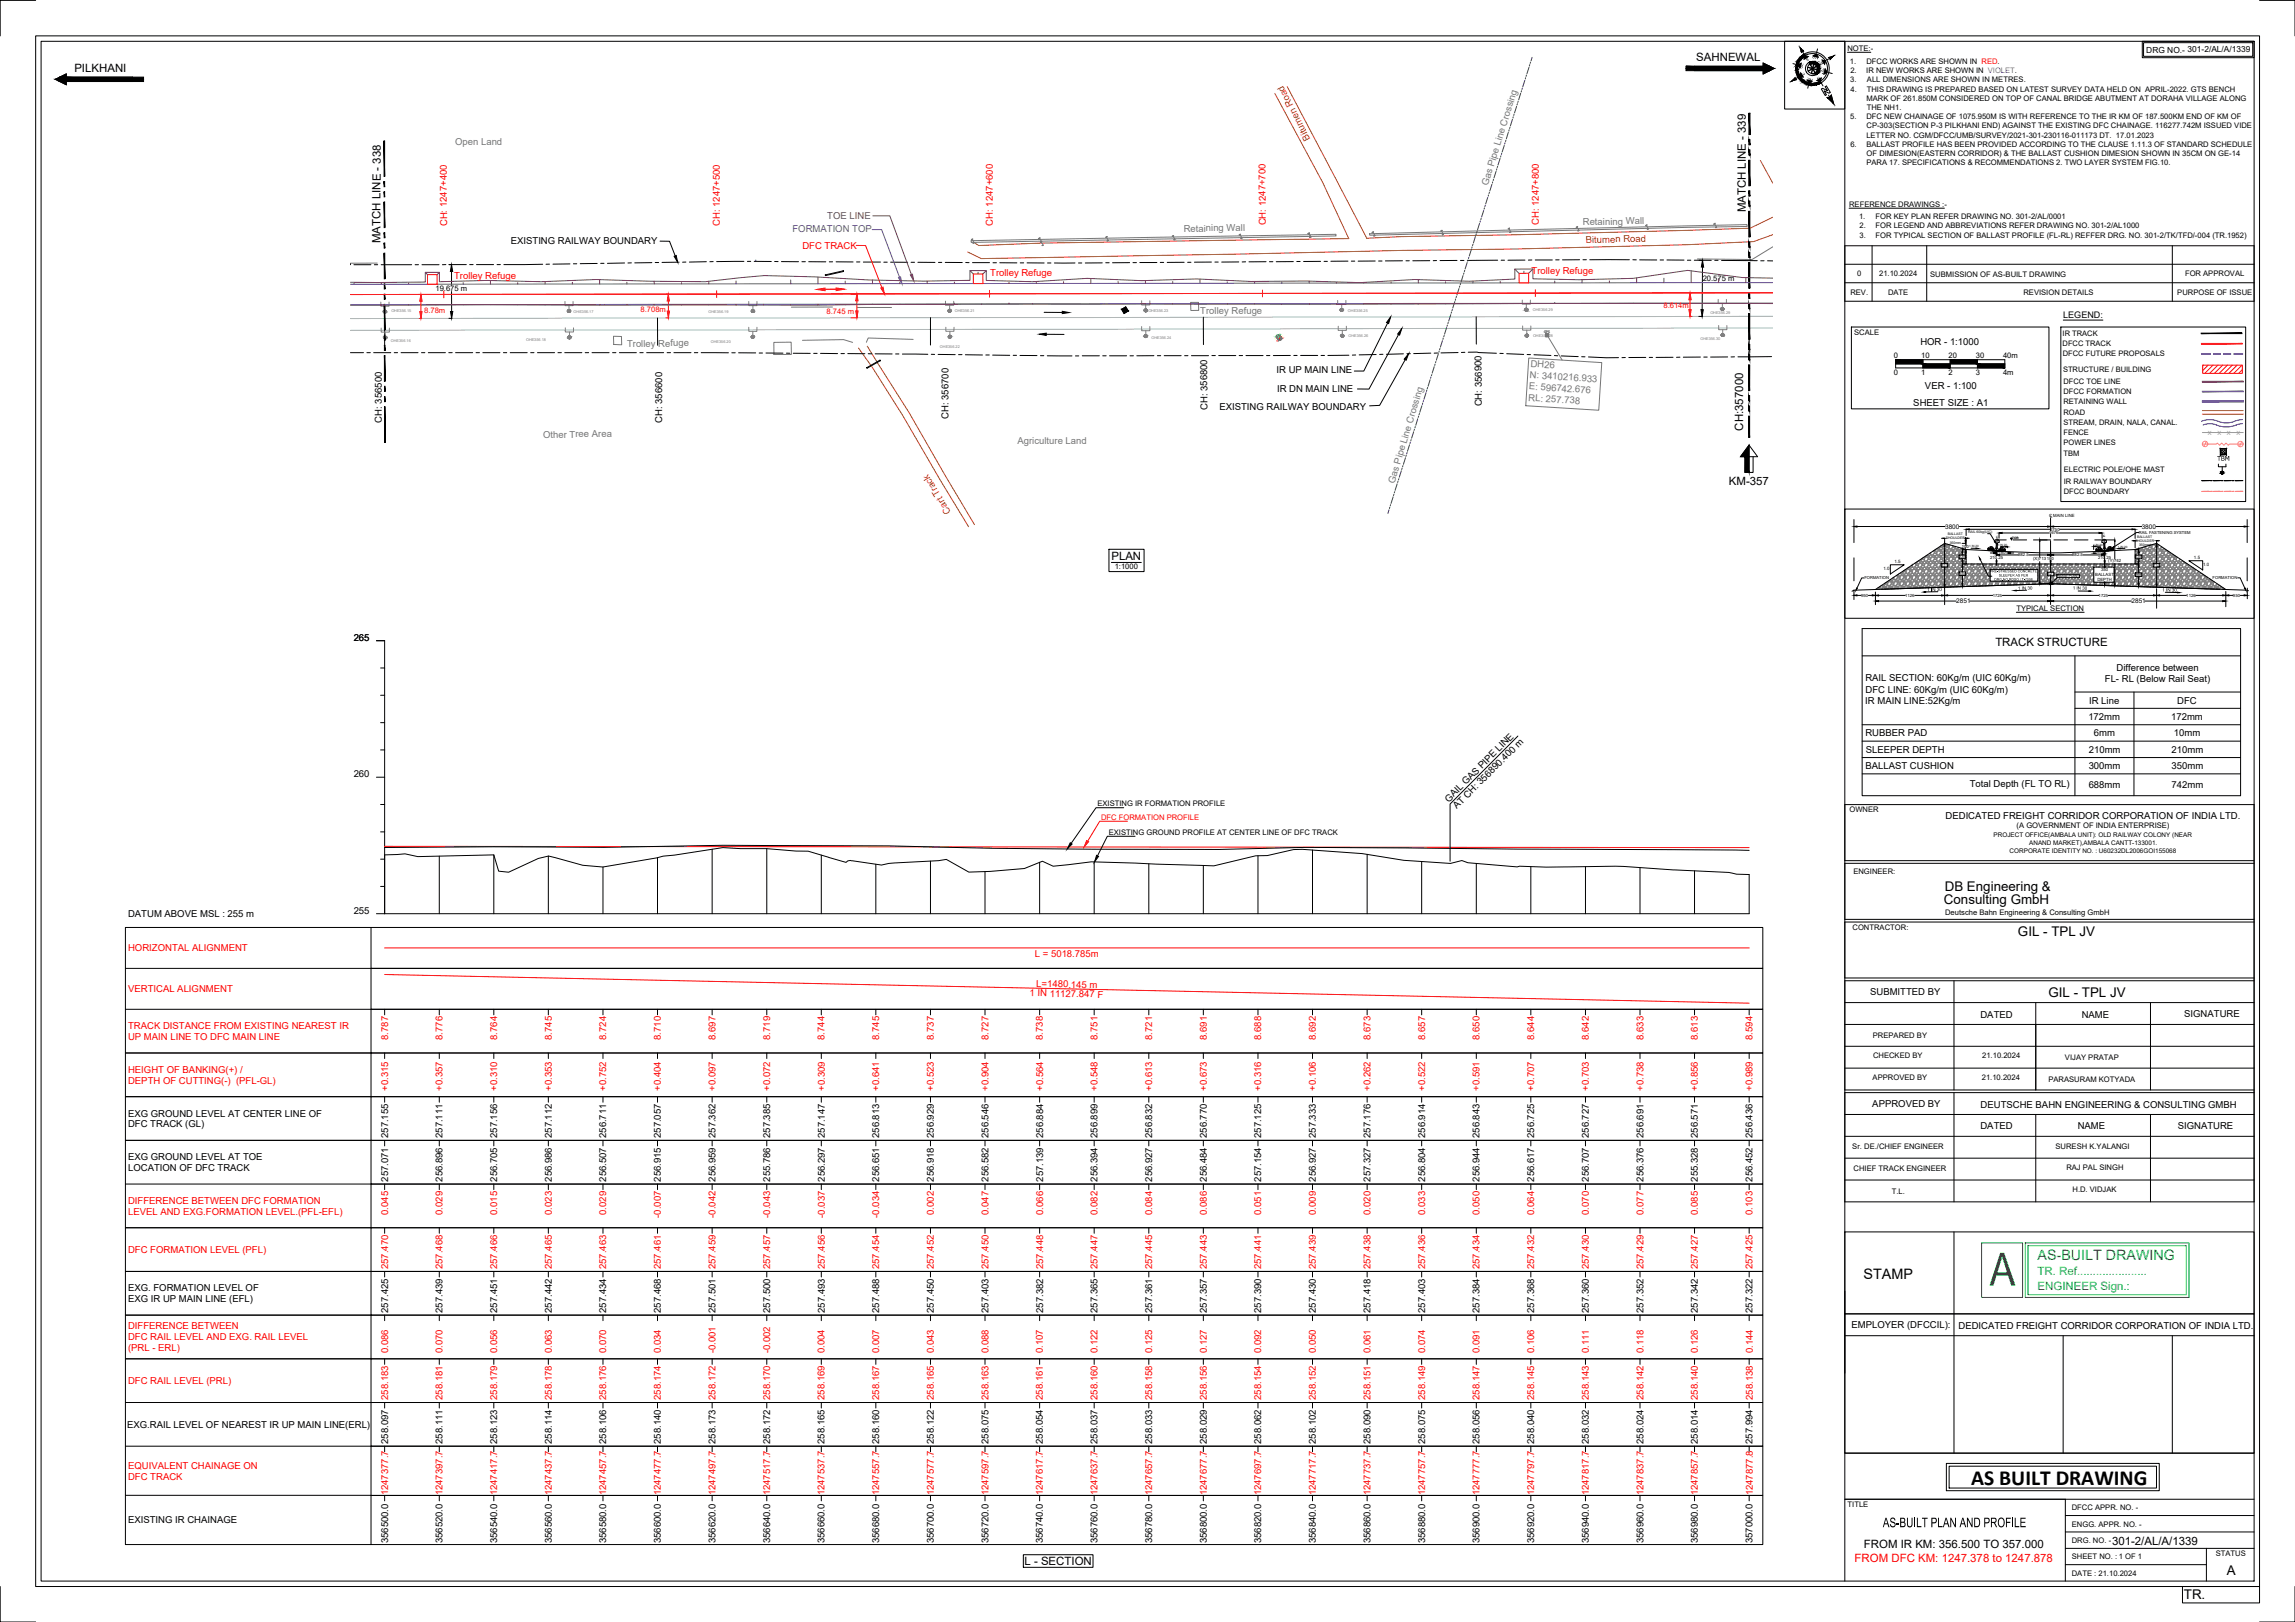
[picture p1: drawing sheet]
<svg xmlns="http://www.w3.org/2000/svg" width="841mm" height="594mm" viewBox="0 0 841 594" stroke-linecap="round" stroke-linejoin="round" font-family="sans-serif">
<defs><g id="words">
<text font-size="18.7" fill="#00b800" x="729.1" y="470.9">A</text>
<text font-size="7.9" x="722.4" y="543.7">AS BUILT DRAWING</text>
<text font-size="5.5" x="690" y="559.4">AS-BUILT PLAN AND PROFILE</text>
<text font-size="5.3" x="682.9" y="468.4">STAMP</text>
<text font-size="5.2" fill="#00b800" x="746.7" y="461.6">AS-BUILT DRAWING</text>
<g font-size="4.9">
<text x="712.7" y="326.4">DB Engineering &amp;</text>
<text x="712.4" y="331.2">Consulting GmbH</text>
<text x="739.5" y="342.8">GIL - TPL JV</text>
<text x="750.7" y="365.1">GIL - TPL JV</text>
<text x="816" y="576.8">A</text>
<text x="800.3" y="585.7">TR.</text>
</g>
<g font-size="4.2">
<text x="621.6" y="22.4">SAHNEWAL</text>
<text x="27.2" y="26.3">PILKHANI</text>
<text x="639.8" y="77.8" transform="rotate(-90 639.8 77.8)">MATCH LINE - 339</text>
<text x="139.5" y="89" transform="rotate(-90 139.5 89)">MATCH LINE - 338</text>
<text x="638.8" y="157.7" transform="rotate(-90 638.8 157.7)">CH:357000</text>
<text x="633.6" y="177.5">KM-357</text>
<text x="407.3" y="205.1">PLAN</text>
<text x="731.2" y="236.7">TRACK STRUCTURE</text>
<text x="683" y="567.2">FROM IR KM: 356.500 TO 357.000</text>
<text x="774" y="565.8">301-2/AL/A/1339</text>
<text x="375.4" y="573.2">L - SECTION</text>
</g>
<g font-size="4.2" fill="#00b800">
<text x="746.7" y="467">TR. Ref......................</text>
<text x="746.7" y="472.4">ENGINEER Sign.:</text>
</g>
<text font-size="4.2" fill="#f00" x="679.6" y="572.2">FROM DFC KM: 1247.378 to 1247.878</text>
<g font-size="3.5" fill="#767676">
<text x="166.8" y="53.2">Open Land</text>
<text x="545.2" y="68.3" transform="rotate(-73 545.2 68.3)">Gas Pipe Line Crossing</text>
<text x="580" y="82.4" transform="rotate(-1 580 82.4)">Retaining Wall</text>
<text x="433.8" y="84.9" transform="rotate(-1 433.8 84.9)">Retaining Wall</text>
<text x="439.9" y="115.2" transform="rotate(-1 439.9 115.2)">Trolley Refuge</text>
<text x="229.8" y="127.1" transform="rotate(-1 229.8 127.1)">Trolley Refuge</text>
<text x="560.8" y="134.3" transform="rotate(4 560.8 134.3)">DH26</text>
<text x="560.3" y="142.6" transform="rotate(4 560.3 142.6)">E: 596742.676</text>
<text x="560.5" y="138.4" transform="rotate(4 560.5 138.4)">N: 3410216.933</text>
<text x="560" y="146.8" transform="rotate(4 560 146.8)">RL: 257.738</text>
<text x="199" y="160.4" transform="rotate(-1 199 160.4)">Other Tree Area</text>
<text x="372.9" y="162.4">Agriculture Land</text>
<text x="511" y="177.2" transform="rotate(-73 511 177.2)">Gas Pipe Line Crossing</text>
</g>
<g font-size="3.5" fill="#b85c00">
<text x="480.3" y="50.8" transform="rotate(-117 480.3 50.8)">Bitumen Road</text>
<text x="581.1" y="89" transform="rotate(-1 581.1 89)">Bitumen Road</text>
<text x="348.5" y="187.4" transform="rotate(-121 348.5 187.4)">Cart Track</text>
</g>
<g font-size="3.5" fill="#f00">
<text x="163.8" y="82.9" transform="rotate(-90 163.8 82.9)">CH: 1247+400</text>
<text x="263.8" y="82.8" transform="rotate(-90 263.8 82.8)">CH: 1247+500</text>
<text x="363.8" y="82.6" transform="rotate(-90 363.8 82.6)">CH: 1247+600</text>
<text x="463.8" y="82.6" transform="rotate(-90 463.8 82.6)">CH: 1247+700</text>
<text x="563.9" y="82.4" transform="rotate(-90 563.9 82.4)">CH: 1247+800</text>
<text x="294" y="91.2">DFC TRACK</text>
<text x="362.9" y="101">Trolley Refuge</text>
<text x="561.2" y="100.5">Trolley Refuge</text>
<text x="166.4" y="102.2">Trolley Refuge</text>
<text x="46.9" y="348.4">HORIZONTAL ALIGNMENT</text>
<text x="379.3" y="350.4">L = 5018.785m</text>
<text x="46.9" y="363.4">VERTICAL ALIGNMENT</text>
<text x="377.3" y="364.9" transform="rotate(1 377.3 364.9)">1 IN 11127.847 F</text>
<text x="379.8" y="361.5" transform="rotate(1 379.8 361.5)">L=1480.145 m</text>
<text x="46.9" y="377">TRACK DISTANCE FROM EXISTING NEAREST IR</text>
<text x="46.9" y="380.9">UP MAIN LINE TO DFC MAIN LINE</text>
<text x="142.2" y="380.9" transform="rotate(-90 142.2 380.9)">8.787</text>
<text x="162.2" y="380.9" transform="rotate(-90 162.2 380.9)">8.776</text>
<text x="182.2" y="380.9" transform="rotate(-90 182.2 380.9)">8.764</text>
<text x="202.2" y="380.9" transform="rotate(-90 202.2 380.9)">8.745</text>
<text x="222.2" y="380.9" transform="rotate(-90 222.2 380.9)">8.724</text>
<text x="242.2" y="380.9" transform="rotate(-90 242.2 380.9)">8.710</text>
<text x="262.2" y="380.9" transform="rotate(-90 262.2 380.9)">8.697</text>
<text x="282.2" y="380.9" transform="rotate(-90 282.2 380.9)">8.719</text>
<text x="302.2" y="380.9" transform="rotate(-90 302.2 380.9)">8.744</text>
<text x="322.2" y="380.9" transform="rotate(-90 322.2 380.9)">8.745</text>
<text x="342.2" y="380.9" transform="rotate(-90 342.2 380.9)">8.737</text>
<text x="362.2" y="380.9" transform="rotate(-90 362.2 380.9)">8.727</text>
<text x="382.2" y="380.9" transform="rotate(-90 382.2 380.9)">8.738</text>
<text x="402.2" y="380.9" transform="rotate(-90 402.2 380.9)">8.751</text>
<text x="422.2" y="380.9" transform="rotate(-90 422.2 380.9)">8.721</text>
<text x="442.2" y="380.9" transform="rotate(-90 442.2 380.9)">8.691</text>
<text x="462.2" y="380.9" transform="rotate(-90 462.2 380.9)">8.688</text>
<text x="482.2" y="380.9" transform="rotate(-90 482.2 380.9)">8.692</text>
<text x="502.2" y="380.9" transform="rotate(-90 502.2 380.9)">8.673</text>
<text x="522.3" y="380.9" transform="rotate(-90 522.3 380.9)">8.657</text>
<text x="542.2" y="380.9" transform="rotate(-90 542.2 380.9)">8.650</text>
<text x="562.3" y="380.9" transform="rotate(-90 562.3 380.9)">8.644</text>
<text x="582.2" y="380.9" transform="rotate(-90 582.2 380.9)">8.642</text>
<text x="602.3" y="380.9" transform="rotate(-90 602.3 380.9)">8.633</text>
<text x="622.2" y="380.9" transform="rotate(-90 622.2 380.9)">8.613</text>
<text x="642.3" y="380.9" transform="rotate(-90 642.3 380.9)">8.594</text>
<text x="46.9" y="393">HEIGHT OF BANKING(+) /</text>
<text x="46.9" y="396.9">DEPTH OF CUTTING(-) (PFL-GL)</text>
<text x="142.2" y="399.5" transform="rotate(-90 142.2 399.5)">+0.315</text>
<text x="162.2" y="399.5" transform="rotate(-90 162.2 399.5)">+0.357</text>
<text x="182.2" y="399.5" transform="rotate(-90 182.2 399.5)">+0.310</text>
<text x="202.2" y="399.5" transform="rotate(-90 202.2 399.5)">+0.353</text>
<text x="222.2" y="399.5" transform="rotate(-90 222.2 399.5)">+0.752</text>
<text x="242.2" y="399.5" transform="rotate(-90 242.2 399.5)">+0.404</text>
<text x="262.2" y="399.5" transform="rotate(-90 262.2 399.5)">+0.097</text>
<text x="282.2" y="399.5" transform="rotate(-90 282.2 399.5)">+0.072</text>
<text x="302.2" y="399.5" transform="rotate(-90 302.2 399.5)">+0.309</text>
<text x="322.2" y="399.5" transform="rotate(-90 322.2 399.5)">+0.641</text>
<text x="342.2" y="399.5" transform="rotate(-90 342.2 399.5)">+0.523</text>
<text x="362.2" y="399.5" transform="rotate(-90 362.2 399.5)">+0.904</text>
<text x="382.3" y="399.5" transform="rotate(-90 382.3 399.5)">+0.564</text>
<text x="402.2" y="399.5" transform="rotate(-90 402.2 399.5)">+0.548</text>
<text x="422.2" y="399.5" transform="rotate(-90 422.2 399.5)">+0.613</text>
<text x="442.2" y="399.5" transform="rotate(-90 442.2 399.5)">+0.673</text>
<text x="462.2" y="399.5" transform="rotate(-90 462.2 399.5)">+0.316</text>
<text x="482.2" y="399.5" transform="rotate(-90 482.2 399.5)">+0.106</text>
<text x="502.2" y="399.5" transform="rotate(-90 502.2 399.5)">+0.262</text>
<text x="522.3" y="399.5" transform="rotate(-90 522.3 399.5)">+0.522</text>
<text x="542.2" y="399.5" transform="rotate(-90 542.2 399.5)">+0.591</text>
<text x="562.3" y="399.5" transform="rotate(-90 562.3 399.5)">+0.707</text>
<text x="582.2" y="399.5" transform="rotate(-90 582.2 399.5)">+0.703</text>
<text x="602.3" y="399.5" transform="rotate(-90 602.3 399.5)">+0.738</text>
<text x="622.2" y="399.5" transform="rotate(-90 622.2 399.5)">+0.856</text>
<text x="642.2" y="399.5" transform="rotate(-90 642.2 399.5)">+0.989</text>
<text x="46.9" y="441">DIFFERENCE BETWEEN DFC FORMATION</text>
<text x="46.9" y="444.9">LEVEL AND EXG.FORMATION LEVEL.(PFL-EFL)</text>
<text x="142.2" y="444.9" transform="rotate(-90 142.2 444.9)">0.045</text>
<text x="162.2" y="444.9" transform="rotate(-90 162.2 444.9)">0.029</text>
<text x="182.2" y="444.9" transform="rotate(-90 182.2 444.9)">0.015</text>
<text x="202.2" y="444.9" transform="rotate(-90 202.2 444.9)">0.023</text>
<text x="222.2" y="444.9" transform="rotate(-90 222.2 444.9)">0.029</text>
<text x="242.2" y="446.1" transform="rotate(-90 242.2 446.1)">-0.007</text>
<text x="262.2" y="446.1" transform="rotate(-90 262.2 446.1)">-0.042</text>
<text x="282.2" y="446.1" transform="rotate(-90 282.2 446.1)">-0.043</text>
<text x="302.2" y="446.1" transform="rotate(-90 302.2 446.1)">-0.037</text>
<text x="322.2" y="446.1" transform="rotate(-90 322.2 446.1)">-0.034</text>
<text x="342.2" y="444.9" transform="rotate(-90 342.2 444.9)">0.002</text>
<text x="362.2" y="444.9" transform="rotate(-90 362.2 444.9)">0.047</text>
<text x="382.3" y="444.9" transform="rotate(-90 382.3 444.9)">0.066</text>
<text x="402.2" y="444.9" transform="rotate(-90 402.2 444.9)">0.082</text>
<text x="422.2" y="444.9" transform="rotate(-90 422.2 444.9)">0.084</text>
<text x="442.2" y="444.9" transform="rotate(-90 442.2 444.9)">0.086</text>
<text x="462.2" y="444.9" transform="rotate(-90 462.2 444.9)">0.051</text>
<text x="482.2" y="444.9" transform="rotate(-90 482.2 444.9)">0.009</text>
<text x="502.2" y="444.9" transform="rotate(-90 502.2 444.9)">0.020</text>
<text x="522.3" y="444.9" transform="rotate(-90 522.3 444.9)">0.033</text>
<text x="542.2" y="444.9" transform="rotate(-90 542.2 444.9)">0.050</text>
<text x="562.3" y="444.9" transform="rotate(-90 562.3 444.9)">0.064</text>
<text x="582.2" y="444.9" transform="rotate(-90 582.2 444.9)">0.070</text>
<text x="602.3" y="444.9" transform="rotate(-90 602.3 444.9)">0.077</text>
<text x="622.2" y="444.9" transform="rotate(-90 622.2 444.9)">0.085</text>
<text x="642.2" y="444.9" transform="rotate(-90 642.2 444.9)">0.103</text>
<text x="46.9" y="458.9">DFC FORMATION LEVEL (PFL)</text>
<text x="142.2" y="464.8" transform="rotate(-90 142.2 464.8)">257.470</text>
<text x="162.2" y="464.8" transform="rotate(-90 162.2 464.8)">257.468</text>
<text x="182.2" y="464.8" transform="rotate(-90 182.2 464.8)">257.466</text>
<text x="202.2" y="464.8" transform="rotate(-90 202.2 464.8)">257.465</text>
<text x="222.2" y="464.8" transform="rotate(-90 222.2 464.8)">257.463</text>
<text x="242.2" y="464.8" transform="rotate(-90 242.2 464.8)">257.461</text>
<text x="262.2" y="464.8" transform="rotate(-90 262.2 464.8)">257.459</text>
<text x="282.2" y="464.8" transform="rotate(-90 282.2 464.8)">257.457</text>
<text x="302.2" y="464.8" transform="rotate(-90 302.2 464.8)">257.456</text>
<text x="322.2" y="464.8" transform="rotate(-90 322.2 464.8)">257.454</text>
<text x="342.2" y="464.8" transform="rotate(-90 342.2 464.8)">257.452</text>
<text x="362.2" y="464.8" transform="rotate(-90 362.2 464.8)">257.450</text>
<text x="382.3" y="464.8" transform="rotate(-90 382.3 464.8)">257.448</text>
<text x="402.2" y="464.8" transform="rotate(-90 402.2 464.8)">257.447</text>
<text x="422.2" y="464.8" transform="rotate(-90 422.2 464.8)">257.445</text>
<text x="442.2" y="464.8" transform="rotate(-90 442.2 464.8)">257.443</text>
<text x="462.2" y="464.8" transform="rotate(-90 462.2 464.8)">257.441</text>
<text x="482.2" y="464.8" transform="rotate(-90 482.2 464.8)">257.439</text>
<text x="502.2" y="464.8" transform="rotate(-90 502.2 464.8)">257.438</text>
<text x="522.3" y="464.8" transform="rotate(-90 522.3 464.8)">257.436</text>
<text x="542.2" y="464.8" transform="rotate(-90 542.2 464.8)">257.434</text>
<text x="562.3" y="464.8" transform="rotate(-90 562.3 464.8)">257.432</text>
<text x="582.2" y="464.8" transform="rotate(-90 582.2 464.8)">257.430</text>
<text x="602.3" y="464.8" transform="rotate(-90 602.3 464.8)">257.429</text>
<text x="622.2" y="464.8" transform="rotate(-90 622.2 464.8)">257.427</text>
<text x="642.2" y="464.8" transform="rotate(-90 642.2 464.8)">257.425</text>
<text x="46.9" y="486.9">DIFFERENCE BETWEEN</text>
<text x="46.9" y="491">DFC RAIL LEVEL AND EXG. RAIL LEVEL</text>
<text x="46.9" y="494.9">(PRL - ERL)</text>
<text x="142.2" y="495.7" transform="rotate(-90 142.2 495.7)">0.086</text>
<text x="162.2" y="495.7" transform="rotate(-90 162.2 495.7)">0.070</text>
<text x="182.2" y="495.7" transform="rotate(-90 182.2 495.7)">0.056</text>
<text x="202.2" y="495.7" transform="rotate(-90 202.2 495.7)">0.063</text>
<text x="222.2" y="495.7" transform="rotate(-90 222.2 495.7)">0.070</text>
<text x="242.2" y="495.7" transform="rotate(-90 242.2 495.7)">0.034</text>
<text x="262.2" y="495.7" transform="rotate(-90 262.2 495.7)">-0.001</text>
<text x="282.2" y="495.7" transform="rotate(-90 282.2 495.7)">-0.002</text>
<text x="302.2" y="495.7" transform="rotate(-90 302.2 495.7)">0.004</text>
<text x="322.2" y="495.7" transform="rotate(-90 322.2 495.7)">0.007</text>
<text x="342.2" y="495.7" transform="rotate(-90 342.2 495.7)">0.043</text>
<text x="362.2" y="495.7" transform="rotate(-90 362.2 495.7)">0.088</text>
<text x="382.2" y="495.7" transform="rotate(-90 382.2 495.7)">0.107</text>
<text x="402.2" y="495.7" transform="rotate(-90 402.2 495.7)">0.122</text>
<text x="422.2" y="495.7" transform="rotate(-90 422.2 495.7)">0.125</text>
<text x="442.2" y="495.7" transform="rotate(-90 442.2 495.7)">0.127</text>
<text x="462.2" y="495.7" transform="rotate(-90 462.2 495.7)">0.092</text>
<text x="482.2" y="495.7" transform="rotate(-90 482.2 495.7)">0.050</text>
<text x="502.2" y="495.7" transform="rotate(-90 502.2 495.7)">0.061</text>
<text x="522.3" y="495.7" transform="rotate(-90 522.3 495.7)">0.074</text>
<text x="542.2" y="495.7" transform="rotate(-90 542.2 495.7)">0.091</text>
<text x="562.3" y="495.7" transform="rotate(-90 562.3 495.7)">0.106</text>
<text x="582.2" y="495.7" transform="rotate(-90 582.2 495.7)">0.111</text>
<text x="602.3" y="495.7" transform="rotate(-90 602.3 495.7)">0.118</text>
<text x="622.2" y="495.7" transform="rotate(-90 622.2 495.7)">0.126</text>
<text x="642.4" y="495.7" transform="rotate(-90 642.4 495.7)">0.144</text>
<text x="46.9" y="507">DFC RAIL LEVEL (PRL)</text>
<text x="142.2" y="512.7" transform="rotate(-90 142.2 512.7)">258.183</text>
<text x="162.2" y="512.7" transform="rotate(-90 162.2 512.7)">258.181</text>
<text x="182.2" y="512.7" transform="rotate(-90 182.2 512.7)">258.179</text>
<text x="202.2" y="512.7" transform="rotate(-90 202.2 512.7)">258.178</text>
<text x="222.2" y="512.7" transform="rotate(-90 222.2 512.7)">258.176</text>
<text x="242.2" y="512.7" transform="rotate(-90 242.2 512.7)">258.174</text>
<text x="262.2" y="512.7" transform="rotate(-90 262.2 512.7)">258.172</text>
<text x="282.2" y="512.7" transform="rotate(-90 282.2 512.7)">258.170</text>
<text x="302.2" y="512.7" transform="rotate(-90 302.2 512.7)">258.169</text>
<text x="322.2" y="512.7" transform="rotate(-90 322.2 512.7)">258.167</text>
<text x="342.2" y="512.7" transform="rotate(-90 342.2 512.7)">258.165</text>
<text x="362.2" y="512.7" transform="rotate(-90 362.2 512.7)">258.163</text>
<text x="382.2" y="512.7" transform="rotate(-90 382.2 512.7)">258.161</text>
<text x="402.2" y="512.7" transform="rotate(-90 402.2 512.7)">258.160</text>
<text x="422.2" y="512.7" transform="rotate(-90 422.2 512.7)">258.158</text>
<text x="442.2" y="512.7" transform="rotate(-90 442.2 512.7)">258.156</text>
<text x="462.2" y="512.7" transform="rotate(-90 462.2 512.7)">258.154</text>
<text x="482.2" y="512.7" transform="rotate(-90 482.2 512.7)">258.152</text>
<text x="502.2" y="512.7" transform="rotate(-90 502.2 512.7)">258.151</text>
<text x="522.3" y="512.7" transform="rotate(-90 522.3 512.7)">258.149</text>
<text x="542.2" y="512.7" transform="rotate(-90 542.2 512.7)">258.147</text>
<text x="562.3" y="512.7" transform="rotate(-90 562.3 512.7)">258.145</text>
<text x="582.2" y="512.7" transform="rotate(-90 582.2 512.7)">258.143</text>
<text x="602.3" y="512.7" transform="rotate(-90 602.3 512.7)">258.142</text>
<text x="622.2" y="512.7" transform="rotate(-90 622.2 512.7)">258.140</text>
<text x="642.4" y="512.7" transform="rotate(-90 642.4 512.7)">258.138</text>
<text x="46.9" y="537.9">EQUIVALENT CHAINAGE ON</text>
<text x="46.9" y="542">DFC TRACK</text>
<text x="142.2" y="547.7" transform="rotate(-90 142.2 547.7)">1247377.7</text>
<text x="162.2" y="547.7" transform="rotate(-90 162.2 547.7)">1247397.7</text>
<text x="182.2" y="547.7" transform="rotate(-90 182.2 547.7)">1247417.7</text>
<text x="202.2" y="547.7" transform="rotate(-90 202.2 547.7)">1247437.7</text>
<text x="222.2" y="547.7" transform="rotate(-90 222.2 547.7)">1247457.7</text>
<text x="242.2" y="547.7" transform="rotate(-90 242.2 547.7)">1247477.7</text>
<text x="262.2" y="547.7" transform="rotate(-90 262.2 547.7)">1247497.7</text>
<text x="282.2" y="547.7" transform="rotate(-90 282.2 547.7)">1247517.7</text>
<text x="302.2" y="547.7" transform="rotate(-90 302.2 547.7)">1247537.7</text>
<text x="322.2" y="547.7" transform="rotate(-90 322.2 547.7)">1247557.7</text>
<text x="342.2" y="547.7" transform="rotate(-90 342.2 547.7)">1247577.7</text>
<text x="362.2" y="547.7" transform="rotate(-90 362.2 547.7)">1247597.7</text>
<text x="382.2" y="547.7" transform="rotate(-90 382.2 547.7)">1247617.7</text>
<text x="402.2" y="547.7" transform="rotate(-90 402.2 547.7)">1247637.7</text>
<text x="422.2" y="547.7" transform="rotate(-90 422.2 547.7)">1247657.7</text>
<text x="442.2" y="547.7" transform="rotate(-90 442.2 547.7)">1247677.7</text>
<text x="462.2" y="547.7" transform="rotate(-90 462.2 547.7)">1247697.7</text>
<text x="482.2" y="547.7" transform="rotate(-90 482.2 547.7)">1247717.7</text>
<text x="502.2" y="547.7" transform="rotate(-90 502.2 547.7)">1247737.7</text>
<text x="522.3" y="547.7" transform="rotate(-90 522.3 547.7)">1247757.7</text>
<text x="542.2" y="547.7" transform="rotate(-90 542.2 547.7)">1247777.7</text>
<text x="562.3" y="547.7" transform="rotate(-90 562.3 547.7)">1247797.7</text>
<text x="582.2" y="547.7" transform="rotate(-90 582.2 547.7)">1247817.7</text>
<text x="602.3" y="547.7" transform="rotate(-90 602.3 547.7)">1247837.7</text>
<text x="622.2" y="547.7" transform="rotate(-90 622.2 547.7)">1247857.7</text>
<text x="642.4" y="547.7" transform="rotate(-90 642.4 547.7)">1247877.8</text>
</g>
<text font-size="3.5" fill="#723956" x="303.2" y="80.2">TOE LINE</text>
<g font-size="3.5">
<text x="187.2" y="89.5">EXISTING RAILWAY BOUNDARY</text>
<text x="703.7" y="126.4">HOR - 1:1000</text>
<text x="467.8" y="136.7">IR UP MAIN LINE</text>
<text x="468" y="143.5">IR DN MAIN LINE</text>
<text x="705.4" y="142.5">VER - 1:100</text>
<text x="543" y="148.9" transform="rotate(-90 543 148.9)">CH: 356900</text>
<text x="701.2" y="148.6">SHEET SIZE : A1</text>
<text x="140" y="154.8" transform="rotate(-90 140 154.8)">CH: 356500</text>
<text x="242.7" y="154.9" transform="rotate(-90 242.7 154.9)">CH: 356600</text>
<text x="347.6" y="153.5" transform="rotate(-90 347.6 153.5)">CH: 356700</text>
<text x="442.5" y="150.2" transform="rotate(-90 442.5 150.2)">CH: 356800</text>
<text x="446.9" y="150.2">EXISTING RAILWAY BOUNDARY</text>
<text x="129.6" y="234.7">265</text>
<text x="775.7" y="245.6">Difference between</text>
<text x="683.6" y="249.5">RAIL SECTION: 60Kg/m (UIC 60Kg/m)</text>
<text x="771.3" y="249.8">FL- RL (Below Rail Seat)</text>
<text x="683.5" y="258">IR MAIN LINE:52Kg/m</text>
<text x="683.6" y="253.7">DFC LINE: 60Kg/m (UIC 60Kg/m)</text>
<text x="765.6" y="257.7">IR Line</text>
<text x="797.9" y="257.7">DFC</text>
<text x="765.3" y="263.7">172mm</text>
<text x="795.6" y="263.7">172mm</text>
<text x="683.6" y="269.7">RUBBER PAD</text>
<text x="767.4" y="269.7">6mm</text>
<text x="796.6" y="269.7">10mm</text>
<text x="683.7" y="275.7">SLEEPER DEPTH</text>
<text x="765.5" y="275.7">210mm</text>
<text x="795.8" y="275.7">210mm</text>
<text x="683.6" y="281.7">BALLAST CUSHION</text>
<text x="765.4" y="281.7">300mm</text>
<text x="795.8" y="281.7">350mm</text>
<text x="129.6" y="284.7">260</text>
<text x="530.9" y="294" transform="rotate(-45 530.9 294)">GAIL GAS PIPE LINE</text>
<text x="721.8" y="288.3">Total Depth (FL TO RL)</text>
<text x="765.4" y="288.7">688mm</text>
<text x="795.8" y="288.7">742mm</text>
<text x="533.9" y="296.5" transform="rotate(-45 533.9 296.5)">AT CH: 356890.400 m</text>
<text x="713" y="299.8">DEDICATED FREIGHT CORRIDOR CORPORATION OF INDIA LTD.</text>
<text x="46.9" y="335.9">DATUM ABOVE MSL : 255 m</text>
<text x="129.6" y="334.7">255</text>
<text x="685.3" y="364.4">SUBMITTED BY</text>
<text x="725.7" y="372.7">DATED</text>
<text x="762.9" y="372.7">NAME</text>
<text x="800.4" y="372.6">SIGNATURE</text>
<text x="686.1" y="405.4">APPROVED BY</text>
<text x="725.8" y="405.7">DEUTSCHE BAHN ENGINEERING &amp; CONSULTING GMBH</text>
<text x="46.9" y="409">EXG GROUND LEVEL AT CENTER LINE OF</text>
<text x="46.9" y="412.9">DFC TRACK (GL)</text>
<text x="725.7" y="413.7">DATED</text>
<text x="761.4" y="413.7">NAME</text>
<text x="798.1" y="413.6">SIGNATURE</text>
<text x="142.2" y="416.8" transform="rotate(-90 142.2 416.8)">257.155</text>
<text x="162.2" y="416.8" transform="rotate(-90 162.2 416.8)">257.111</text>
<text x="182.2" y="416.8" transform="rotate(-90 182.2 416.8)">257.156</text>
<text x="202.2" y="416.8" transform="rotate(-90 202.2 416.8)">257.112</text>
<text x="222.2" y="416.8" transform="rotate(-90 222.2 416.8)">256.711</text>
<text x="242.2" y="416.8" transform="rotate(-90 242.2 416.8)">257.057</text>
<text x="262.2" y="416.8" transform="rotate(-90 262.2 416.8)">257.362</text>
<text x="282.2" y="416.8" transform="rotate(-90 282.2 416.8)">257.385</text>
<text x="302.2" y="416.8" transform="rotate(-90 302.2 416.8)">257.147</text>
<text x="322.2" y="416.8" transform="rotate(-90 322.2 416.8)">256.813</text>
<text x="342.2" y="416.8" transform="rotate(-90 342.2 416.8)">256.929</text>
<text x="362.2" y="416.8" transform="rotate(-90 362.2 416.8)">256.546</text>
<text x="382.3" y="416.8" transform="rotate(-90 382.3 416.8)">256.884</text>
<text x="402.2" y="416.8" transform="rotate(-90 402.2 416.8)">256.899</text>
<text x="422.2" y="416.8" transform="rotate(-90 422.2 416.8)">256.832</text>
<text x="442.2" y="416.8" transform="rotate(-90 442.2 416.8)">256.770</text>
<text x="462.2" y="416.8" transform="rotate(-90 462.2 416.8)">257.125</text>
<text x="482.2" y="416.8" transform="rotate(-90 482.2 416.8)">257.333</text>
<text x="502.2" y="416.8" transform="rotate(-90 502.2 416.8)">257.176</text>
<text x="522.3" y="416.8" transform="rotate(-90 522.3 416.8)">256.914</text>
<text x="542.2" y="416.8" transform="rotate(-90 542.2 416.8)">256.843</text>
<text x="562.3" y="416.8" transform="rotate(-90 562.3 416.8)">256.725</text>
<text x="582.2" y="416.8" transform="rotate(-90 582.2 416.8)">256.727</text>
<text x="602.3" y="416.8" transform="rotate(-90 602.3 416.8)">256.691</text>
<text x="622.2" y="416.8" transform="rotate(-90 622.2 416.8)">256.571</text>
<text x="642.2" y="416.8" transform="rotate(-90 642.2 416.8)">256.436</text>
<text x="46.9" y="425">EXG GROUND LEVEL AT TOE</text>
<text x="46.9" y="428.9">LOCATION OF DFC TRACK</text>
<text x="142.2" y="432.8" transform="rotate(-90 142.2 432.8)">257.071</text>
<text x="162.2" y="432.8" transform="rotate(-90 162.2 432.8)">256.896</text>
<text x="182.2" y="432.8" transform="rotate(-90 182.2 432.8)">256.705</text>
<text x="202.2" y="432.8" transform="rotate(-90 202.2 432.8)">256.986</text>
<text x="222.2" y="432.8" transform="rotate(-90 222.2 432.8)">256.507</text>
<text x="242.2" y="432.8" transform="rotate(-90 242.2 432.8)">256.915</text>
<text x="262.2" y="432.8" transform="rotate(-90 262.2 432.8)">256.959</text>
<text x="282.2" y="432.8" transform="rotate(-90 282.2 432.8)">255.786</text>
<text x="302.2" y="432.8" transform="rotate(-90 302.2 432.8)">256.297</text>
<text x="322.2" y="432.8" transform="rotate(-90 322.2 432.8)">256.651</text>
<text x="342.2" y="432.8" transform="rotate(-90 342.2 432.8)">256.918</text>
<text x="362.2" y="432.8" transform="rotate(-90 362.2 432.8)">256.582</text>
<text x="382.3" y="432.8" transform="rotate(-90 382.3 432.8)">257.139</text>
<text x="402.2" y="432.8" transform="rotate(-90 402.2 432.8)">256.394</text>
<text x="422.2" y="432.8" transform="rotate(-90 422.2 432.8)">256.927</text>
<text x="442.2" y="432.8" transform="rotate(-90 442.2 432.8)">256.484</text>
<text x="462.2" y="432.8" transform="rotate(-90 462.2 432.8)">257.154</text>
<text x="482.2" y="432.8" transform="rotate(-90 482.2 432.8)">256.927</text>
<text x="502.2" y="432.8" transform="rotate(-90 502.2 432.8)">257.327</text>
<text x="522.3" y="432.8" transform="rotate(-90 522.3 432.8)">256.804</text>
<text x="542.2" y="432.8" transform="rotate(-90 542.2 432.8)">256.944</text>
<text x="562.3" y="432.8" transform="rotate(-90 562.3 432.8)">256.617</text>
<text x="582.2" y="432.8" transform="rotate(-90 582.2 432.8)">256.707</text>
<text x="602.3" y="432.8" transform="rotate(-90 602.3 432.8)">256.376</text>
<text x="622.2" y="432.8" transform="rotate(-90 622.2 432.8)">255.328</text>
<text x="642.2" y="432.8" transform="rotate(-90 642.2 432.8)">256.452</text>
<text x="46.9" y="473">EXG. FORMATION LEVEL OF</text>
<text x="46.9" y="476.9">EXG IR UP MAIN LINE (EFL)</text>
<text x="142.2" y="480.8" transform="rotate(-90 142.2 480.8)">257.425</text>
<text x="162.2" y="480.8" transform="rotate(-90 162.2 480.8)">257.439</text>
<text x="182.2" y="480.8" transform="rotate(-90 182.2 480.8)">257.451</text>
<text x="202.2" y="480.8" transform="rotate(-90 202.2 480.8)">257.442</text>
<text x="222.2" y="480.8" transform="rotate(-90 222.2 480.8)">257.434</text>
<text x="242.2" y="480.8" transform="rotate(-90 242.2 480.8)">257.468</text>
<text x="262.2" y="480.8" transform="rotate(-90 262.2 480.8)">257.501</text>
<text x="282.2" y="480.8" transform="rotate(-90 282.2 480.8)">257.500</text>
<text x="302.2" y="480.8" transform="rotate(-90 302.2 480.8)">257.493</text>
<text x="322.2" y="480.8" transform="rotate(-90 322.2 480.8)">257.488</text>
<text x="342.2" y="480.8" transform="rotate(-90 342.2 480.8)">257.450</text>
<text x="362.2" y="480.8" transform="rotate(-90 362.2 480.8)">257.403</text>
<text x="382.3" y="480.8" transform="rotate(-90 382.3 480.8)">257.382</text>
<text x="402.2" y="480.8" transform="rotate(-90 402.2 480.8)">257.365</text>
<text x="422.2" y="480.8" transform="rotate(-90 422.2 480.8)">257.361</text>
<text x="442.2" y="480.8" transform="rotate(-90 442.2 480.8)">257.357</text>
<text x="462.2" y="480.8" transform="rotate(-90 462.2 480.8)">257.390</text>
<text x="482.2" y="480.8" transform="rotate(-90 482.2 480.8)">257.430</text>
<text x="502.2" y="480.8" transform="rotate(-90 502.2 480.8)">257.418</text>
<text x="522.3" y="480.8" transform="rotate(-90 522.3 480.8)">257.403</text>
<text x="542.2" y="480.8" transform="rotate(-90 542.2 480.8)">257.384</text>
<text x="562.3" y="480.8" transform="rotate(-90 562.3 480.8)">257.368</text>
<text x="582.2" y="480.8" transform="rotate(-90 582.2 480.8)">257.360</text>
<text x="602.3" y="480.8" transform="rotate(-90 602.3 480.8)">257.352</text>
<text x="622.2" y="480.8" transform="rotate(-90 622.2 480.8)">257.342</text>
<text x="642.2" y="480.8" transform="rotate(-90 642.2 480.8)">257.322</text>
<text x="678.5" y="486.3">EMPLOYER (DFCCIL):</text>
<text x="717.7" y="486.6">DEDICATED FREIGHT CORRIDOR CORPORATION OF INDIA LTD.</text>
<text x="46.6" y="523">EXG.RAIL LEVEL OF NEAREST IR UP MAIN LINE(ERL)</text>
<text x="142.2" y="528.8" transform="rotate(-90 142.2 528.8)">258.097</text>
<text x="162.2" y="528.8" transform="rotate(-90 162.2 528.8)">258.111</text>
<text x="182.2" y="528.8" transform="rotate(-90 182.2 528.8)">258.123</text>
<text x="202.2" y="528.8" transform="rotate(-90 202.2 528.8)">258.114</text>
<text x="222.2" y="528.8" transform="rotate(-90 222.2 528.8)">258.106</text>
<text x="242.2" y="528.8" transform="rotate(-90 242.2 528.8)">258.140</text>
<text x="262.2" y="528.8" transform="rotate(-90 262.2 528.8)">258.173</text>
<text x="282.2" y="528.8" transform="rotate(-90 282.2 528.8)">258.172</text>
<text x="302.2" y="528.8" transform="rotate(-90 302.2 528.8)">258.165</text>
<text x="322.2" y="528.8" transform="rotate(-90 322.2 528.8)">258.160</text>
<text x="342.2" y="528.8" transform="rotate(-90 342.2 528.8)">258.122</text>
<text x="362.2" y="528.8" transform="rotate(-90 362.2 528.8)">258.075</text>
<text x="382.2" y="528.8" transform="rotate(-90 382.2 528.8)">258.054</text>
<text x="402.2" y="528.8" transform="rotate(-90 402.2 528.8)">258.037</text>
<text x="422.2" y="528.8" transform="rotate(-90 422.2 528.8)">258.033</text>
<text x="442.2" y="528.8" transform="rotate(-90 442.2 528.8)">258.029</text>
<text x="462.2" y="528.8" transform="rotate(-90 462.2 528.8)">258.062</text>
<text x="482.2" y="528.8" transform="rotate(-90 482.2 528.8)">258.102</text>
<text x="502.2" y="528.8" transform="rotate(-90 502.2 528.8)">258.090</text>
<text x="522.3" y="528.8" transform="rotate(-90 522.3 528.8)">258.075</text>
<text x="542.2" y="528.8" transform="rotate(-90 542.2 528.8)">258.056</text>
<text x="562.3" y="528.8" transform="rotate(-90 562.3 528.8)">258.040</text>
<text x="582.2" y="528.8" transform="rotate(-90 582.2 528.8)">258.032</text>
<text x="602.3" y="528.8" transform="rotate(-90 602.3 528.8)">258.024</text>
<text x="622.2" y="528.8" transform="rotate(-90 622.2 528.8)">258.014</text>
<text x="642.3" y="528.8" transform="rotate(-90 642.3 528.8)">257.994</text>
<text x="46.9" y="558">EXISTING IR CHAINAGE</text>
<text x="142.2" y="565.3" transform="rotate(-90 142.2 565.3)">356500.0</text>
<text x="162.2" y="565.3" transform="rotate(-90 162.2 565.3)">356520.0</text>
<text x="182.2" y="565.3" transform="rotate(-90 182.2 565.3)">356540.0</text>
<text x="202.2" y="565.3" transform="rotate(-90 202.2 565.3)">356560.0</text>
<text x="222.2" y="565.3" transform="rotate(-90 222.2 565.3)">356580.0</text>
<text x="242.2" y="565.3" transform="rotate(-90 242.2 565.3)">356600.0</text>
<text x="262.2" y="565.3" transform="rotate(-90 262.2 565.3)">356620.0</text>
<text x="282.2" y="565.3" transform="rotate(-90 282.2 565.3)">356640.0</text>
<text x="302.2" y="565.3" transform="rotate(-90 302.2 565.3)">356660.0</text>
<text x="322.2" y="565.3" transform="rotate(-90 322.2 565.3)">356680.0</text>
<text x="342.2" y="565.3" transform="rotate(-90 342.2 565.3)">356700.0</text>
<text x="362.2" y="565.3" transform="rotate(-90 362.2 565.3)">356720.0</text>
<text x="382.2" y="565.3" transform="rotate(-90 382.2 565.3)">356740.0</text>
<text x="402.2" y="565.3" transform="rotate(-90 402.2 565.3)">356760.0</text>
<text x="422.2" y="565.3" transform="rotate(-90 422.2 565.3)">356780.0</text>
<text x="442.2" y="565.3" transform="rotate(-90 442.2 565.3)">356800.0</text>
<text x="462.2" y="565.3" transform="rotate(-90 462.2 565.3)">356820.0</text>
<text x="482.2" y="565.3" transform="rotate(-90 482.2 565.3)">356840.0</text>
<text x="502.2" y="565.3" transform="rotate(-90 502.2 565.3)">356860.0</text>
<text x="522.3" y="565.3" transform="rotate(-90 522.3 565.3)">356880.0</text>
<text x="542.2" y="565.3" transform="rotate(-90 542.2 565.3)">356900.0</text>
<text x="562.3" y="565.3" transform="rotate(-90 562.3 565.3)">356920.0</text>
<text x="582.2" y="565.3" transform="rotate(-90 582.2 565.3)">356940.0</text>
<text x="602.3" y="565.3" transform="rotate(-90 602.3 565.3)">356960.0</text>
<text x="622.2" y="565.3" transform="rotate(-90 622.2 565.3)">356980.0</text>
<text x="642.3" y="565.3" transform="rotate(-90 642.3 565.3)">357000.0</text>
</g>
<text font-size="3.5" fill="#5d4a95" x="290.4" y="85.1">FORMATION TOP</text>
<text font-size="3.3" x="756.1" y="116.6">LEGEND:</text>
<text font-size="3.1" x="786.5" y="19.3">DRG NO.- 301-2/AL/A/1339</text>
<g font-size="2.8">
<text x="677" y="18.6">NOTE:-</text>
<text x="677.9" y="23.5">1.</text>
<text x="684" y="23.5">DFCC WORKS ARE SHOWN IN RED.</text>
<text x="678.1" y="26.8">2.</text>
<text x="683.9" y="26.8">IR NEW WORKS ARE SHOWN IN VIOLET.</text>
<text x="678" y="30.2">3.</text>
<text x="678.1" y="33.5">4.</text>
<text x="684.1" y="33.5">THIS DRAWING IS PREPARED BASED ON LATEST SURVEY DATA HELD ON APRIL-2022. GTS BENCH</text>
<text x="684.2" y="30.2">ALL DIMENSIONS ARE SHOWN IN METRES.</text>
<text x="684" y="36.9">MARK OF 261.850M CONSIDERED ON TOP OF CANAL BRIDGE ABUTMENT AT DORAHA VILLAGE ALONG</text>
<text x="684.1" y="40.3">THE NH1.</text>
<text x="678" y="43.6">5.</text>
<text x="684" y="43.6">DFC NEW CHAINAGE OF 1075.950M IS WITH REFERENCE TO THE IR KM OF 187.500KM END OF KM OF</text>
<text x="684" y="47">CP-303(SECTION P-3 PILKHANI END) AGAINST THE EXISTING DFC CHAINAGE. 116277.742M ISSUED VIDE</text>
<text x="678.1" y="53.7">6.</text>
<text x="684" y="50.4">LETTER NO. CGM/DFCC/UMB/SURVEY/2021-301-230116-011173 DT. 17.01.2023</text>
<text x="684" y="53.7">BALLAST PROFILE HAS BEEN PROVIDED ACCORDING TO THE CLAUSE 1.11.3 OF STANDARD SCHEDULE</text>
<text x="684.1" y="57.1">OF DIMESION(EASTERN CORRIDOR) &amp; THE BALLAST CUSHION DIMESION SHOWN IN 35CM ON GE-14</text>
<text x="684" y="60.5">PARA 17. SPECIFICATIONS &amp; RECOMMENDATIONS 2. TWO LAYER SYSTEM FIG.10.</text>
<text x="677.6" y="75.7">REFERENCE DRAWINGS :-</text>
<text x="681.3" y="80.3">1.</text>
<text x="681.5" y="83.7">2.</text>
<text x="687.3" y="80.3">FOR KEY PLAN REFER DRAWING NO. 301-2/AL/0001</text>
<text x="687.3" y="83.7">FOR LEGEND AND ABBREVIATIONS REFER DRAWING NO. 301-2/AL1000</text>
<text x="681.4" y="87">3.</text>
<text x="687.3" y="87">FOR TYPICAL SECTION OF BALLAST PROFILE (FL-RL) REFFER DRG. NO. 301-2/TK/TFD/-004 (TR.1952)</text>
<text x="680.6" y="101.2">0</text>
<text x="688.6" y="101.2">21.10.2024</text>
<text x="707.3" y="101.4">SUBMISSION OF AS-BUILT DRAWING</text>
<text x="800.7" y="101.2">FOR APPROVAL</text>
<text x="159.6" y="106.6">19.675 m</text>
<text x="624" y="103">20.575 m</text>
<text x="797.9" y="108">PURPOSE OF ISSUE</text>
<text x="678.1" y="108">REV.</text>
<text x="691.9" y="108">DATE</text>
<text x="741.5" y="108.2">REVISION DETAILS</text>
<text x="679.5" y="122.8">SCALE</text>
<text x="755.8" y="123.1">IR TRACK</text>
<text x="694" y="131">0</text>
<text x="704.1" y="131">10</text>
<text x="714.1" y="131">20</text>
<text x="724.1" y="131">30</text>
<text x="734" y="131">40m</text>
<text x="755.8" y="126.8">DFCC TRACK</text>
<text x="755.9" y="130.6">DFCC FUTURE PROPOSALS</text>
<text x="694" y="137.5">0</text>
<text x="704.1" y="137.5">1</text>
<text x="714.1" y="137.5">2</text>
<text x="724.1" y="137.5">3</text>
<text x="734" y="137.5">4m</text>
<text x="756" y="136.3">STRUCTURE / BUILDING</text>
<text x="756.2" y="140.6">DFCC TOE LINE</text>
<text x="756.2" y="144.3">DFCC FORMATION</text>
<text x="756.2" y="147.9">RETAINING WALL</text>
<text x="756.2" y="151.9">ROAD</text>
<text x="756.2" y="155.8">STREAM, DRAIN, NALA, CANAL.</text>
<text x="756.2" y="159.4">FENCE</text>
<text x="756.2" y="167.2">TBM</text>
<text x="756.2" y="163">POWER LINES</text>
<text x="756.3" y="173">ELECTRIC POLE/OHE MAST</text>
<text x="812.5" y="168.8">TBM</text>
<text x="756.3" y="177.1">IR RAILWAY BOUNDARY</text>
<text x="756.3" y="181.1">DFCC BOUNDARY</text>
<text x="408.5" y="208.5">1:1000</text>
<text x="738.9" y="223.7">TYPICAL SECTION</text>
<text x="402.2" y="295.4">EXISTING IR FORMATION PROFILE</text>
<text x="677.7" y="297.6">OWNER</text>
<text x="406.3" y="305.8">EXISTING GROUND PROFILE AT CENTER LINE OF DFC TRACK</text>
<text x="739" y="303.4">(A GOVERNMENT OF INDIA ENTERPRISE)</text>
<text x="679.2" y="320.1">ENGINEER:</text>
<text x="712.8" y="335.1">Deutsche Bahn Engineering &amp; Consulting GmbH</text>
<text x="678.9" y="340.7">CONTRACTOR:</text>
<text x="686.3" y="380.1">PREPARED BY</text>
<text x="686.4" y="387.6">CHECKED BY</text>
<text x="726.4" y="387.6">21.10.2024</text>
<text x="756.7" y="388.3">VIJAY PRATAP</text>
<text x="686.3" y="395.6">APPROVED BY</text>
<text x="726.3" y="395.6">21.10.2024</text>
<text x="750.7" y="396.3">PARASURAM KOTYADA</text>
<text x="678.8" y="420.9">Sr. DE./CHIEF ENGINEER</text>
<text x="753.3" y="420.7">SURESH K.YALANGI</text>
<text x="679.3" y="428.9">CHIEF TRACK ENGINEER</text>
<text x="757.2" y="428.7">RAJ PAL SINGH</text>
<text x="693.2" y="437.2">T.L.</text>
<text x="759.5" y="436.7">H.D. VIDJAK</text>
<text x="677.1" y="552.1">TITLE</text>
<text x="759.2" y="553.1">DFCC APPR. NO. -</text>
<text x="759.2" y="559.1">ENGG. APPR. NO. -</text>
<text x="759.2" y="565.1">DRG. NO. -</text>
<text x="759.2" y="571.1">SHEET NO. : 1 OF 1</text>
<text x="812" y="570.1">STATUS</text>
<text x="759.2" y="577.1">DATE : 21.10.2024</text>
</g>
<g font-size="2.8" fill="#f00">
<text x="609.6" y="112.9">8.614m</text>
<text x="155.4" y="114.6">8.78m</text>
<text x="234.7" y="114.2">8.708m</text>
<text x="302.9" y="115">8.745 m</text>
<text x="403.5" y="300.4">DFC FORMATION PROFILE</text>
</g>
<g font-size="2.4">
<text x="712.8" y="193.7">3800</text>
<text x="784.8" y="193.7">3800</text>
<text x="716.9" y="221">2851</text>
<text x="781.1" y="221">2851</text>
</g>
<g font-size="2.3">
<text x="730.6" y="306.4">PROJECT OFFICE(AMBALA UNIT): OLD RAILWAY COLONY (NEAR</text>
<text x="743.6" y="309.5">ANAND MARKET),AMBALA CANTT-133001.</text>
<text x="736.5" y="312.6">CORPORATE IDENTITY NO. : U60232DL2006GOI155068</text>
</g>
<g font-size="2.1" fill="#989898">
<text x="809.1" y="159.2">X</text>
<text x="812.6" y="159.2">X</text>
<text x="816" y="159.2">X</text>
<text x="819.6" y="159.2">X</text>
</g>
<g font-size="1.8">
<text x="759.5" y="215.9" transform="rotate(1 759.5 215.9)">1 IN 30</text>
<text x="706.3" y="216.6" transform="rotate(-1 706.3 216.6)">1 IN 30</text>
<text x="739.5" y="216" transform="rotate(-1 739.5 216)">1 IN 30</text>
<text x="792.4" y="216.6" transform="rotate(1 792.4 216.6)">1 IN 30</text>
</g>
<g font-size="1.7">
<text x="662.4" y="21.1" transform="rotate(149 662.4 21.1)">S</text>
<text x="664" y="21.2" transform="rotate(14 664 21.2)">SW</text>
<text x="667.1" y="22.6" transform="rotate(60 667.1 22.6)">W</text>
<text x="660.4" y="25.2" transform="rotate(-76 660.4 25.2)">SE</text>
<text x="661.5" y="27.3" transform="rotate(-121 661.5 27.3)">E</text>
<text x="664.4" y="29" transform="rotate(-166 664.4 29)">NE</text>
<text x="666.6" y="28" transform="rotate(148 666.6 28)">N</text>
<text x="668.1" y="24.8" transform="rotate(104 668.1 24.8)">NW</text>
<text x="690.2" y="208.9">1.0</text>
<text x="694.2" y="206.3">1.5</text>
<text x="804" y="204.7">1.5</text>
<text x="807.3" y="207.3">1.0</text>
</g>
<g font-size="1.6">
<text x="750.9" y="189.4">C</text>
<text x="751.4" y="189.7">LMAIN LINE</text>
<text x="750.9" y="195.8">1676</text>
<text x="751.3" y="194.4">2750</text>
<text x="718.9" y="200.7">100</text>
<text x="732.3" y="203.1">180</text>
<text x="739.6" y="203.8">882.5</text>
<text x="759.4" y="203.8">882.5</text>
<text x="711.3" y="207.6">713</text>
<text x="717.8" y="204.5">235</text>
<text x="729.3" y="204.7">210.25</text>
<text x="745.1" y="205.3">(X)713</text>
<text x="750.1" y="205.1">180</text>
<text x="768.9" y="204.7">210.25</text>
<text x="769.9" y="209.2">350</text>
<text x="772.6" y="206">(Y)742</text>
<text x="782.4" y="204.5">235</text>
<text x="789" y="207.6">713</text>
<text x="717.9" y="210.8">366</text>
<text x="750.3" y="210.7">321</text>
<text x="767.8" y="211">BALLAST</text>
<text x="768.6" y="213">DEPTH</text>
<text x="782.4" y="211">366</text>
<text x="682" y="218.6">950</text>
<text x="698.1" y="218.6">1126</text>
<text x="730.2" y="218.6">1725</text>
<text x="769.1" y="218.6">1725</text>
<text x="801.2" y="218.6">1126</text>
<text x="818.3" y="218.6">950</text>
</g>
<g font-size="1.5">
<text x="783.7" y="195.6">RAIL FASTENING SYSTEM</text>
<text x="683.2" y="212.2">FORMATION</text>
<text x="810.8" y="212.2">FORMATION</text>
</g>
<g font-size="1.4" fill="#808080">
<text x="143.4" y="114.3">OHE356.15</text>
<text x="210.2" y="114.8">OHE356.17</text>
<text x="259.7" y="114.5">OHE356.19</text>
<text x="349.9" y="114.2">OHE356.21</text>
<text x="420.8" y="114.1">OHE356.23</text>
<text x="494" y="114.4">OHE356.25</text>
<text x="561.7" y="114">OHE356.29</text>
<text x="626.8" y="115">OHE356.29</text>
<text x="143.2" y="125.2">OHE356.16</text>
<text x="192.8" y="124.9">OHE356.18</text>
<text x="260.5" y="125.7">OHE356.20</text>
<text x="422" y="124.3">OHE356.24</text>
<text x="494.1" y="123.6">OHE356.26</text>
<text x="561.8" y="123.5">OHE356.28</text>
<text x="623.1" y="124.5">OHE356.30</text>
<text x="344.5" y="127.5">OHE356.22</text>
</g>
<g font-size="1.4">
<text x="729.3" y="209.6">PRE-STRESSED CONCRETE</text>
<text x="730.8" y="212.7">DRG.NO.RDSO / T-7008</text>
<text x="732.5" y="211.2">SLEEPER AS PER</text>
</g>
<g font-size="1.3">
<text x="713" y="197.6">SHOULDER</text>
<text x="713.8" y="196.1">BALLAST</text>
<text x="721.2" y="195.4">RAIL 60kg(UIC)</text>
<text x="783.2" y="197">BALLAST</text>
<text x="714.5" y="199.1">350mm</text>
<text x="782.4" y="198.5">SHOULDER</text>
<text x="783.9" y="200">350mm</text>
<text x="753.8" y="211.5">RIDGE POINT</text>
</g>
<text font-size="1.2" fill="#767676" x="565.9" y="121.9" transform="rotate(-2 565.9 121.9)">GPS</text>
<g font-size="1.1">
<text x="731.5" y="197.2">C</text>
<text x="731.7" y="197.4">L</text>
<text x="737.4" y="197.4">TOR</text>
<text x="770.7" y="196.6">C</text>
<text x="770.9" y="196.7">L</text>
<text x="721.6" y="200.3">1 IN 20</text>
<text x="732" y="200">1 IN 20</text>
<text x="767.1" y="199.8">1 IN 20</text>
<text x="776.1" y="200.7">1 IN 20</text>
</g>
<text font-size="1" x="768.4" y="203">180</text>
</g></defs>
<!-- layer: SURVEY DATA (341 Km - 361 Km)|Compound Wall -->
<path d="M138.2 96.4h-9.8M649.7 90.4l-7.6 4.7-20.1-.3" fill="none" stroke="#767676" stroke-width=".37"/>
<!-- layer: SURVEY DATA (341 Km - 361 Km)|Subroad Edge -->
<path d="M467.2 34.2l17.5 32.7 9.6 20.5-112.9 1.6-22.7 .9-1.5-.9M471.7 31.7l29.2 55.6 12.5-.6 42-.7 85.9-2.4 8.4-4M645.1 58.8l4.6 8.3M649.7 86l-7.1 2.5-24.4 1.1-62.6 1.6-41.3 .5-60.2 1.4-94.5 1.6-5-2.4" fill="none" stroke="#b85c00" stroke-width=".37"/>
<!-- layer: SURVEY DATA (341 Km - 361 Km)|Cart Track -->
<path d="M314.6 127.5l5.1 7.1 11 17.4 13.9 24 10.4 16.9M317.8 126.8l15.3 24.3 13.4 23.3 10.6 17.8" fill="none" stroke="#b85c00" stroke-width=".37"/>
<!-- layer: SURVEY DATA (341 Km - 361 Km)|Arch -->
<path d="M309 99.2l.1 .2zM309 99.2l-6.5 1.5M309 99.5l-6.3 1.4M302.5 100.7l.1 .3zM317.6 134.7l.3 .1zM322.4 132l.3 .1zM322.4 132l-4.6 2.6M322.5 132.2l-4.6 2.6" fill="none" stroke="#000" stroke-width=".37"/>
<!-- layer: SURVEY DATA (341 Km - 361 Km)|Grill -->
<path d="M305.1 112.5h-15.1M314.1 112.6h12.6M294.1 124.6l15-.2 3.3 1M334.6 124.3l-16.4-.5-.7 1.6" fill="none" stroke="#767676" stroke-width=".37"/>
<!-- layer: SURVEY DATA (341 Km - 361 Km)|Govt buliding -->
<path d="M283.6 125.4l6.3-.1 .1 4.5-6.4 .1z" fill="none" stroke="#767676" stroke-width=".37"/>
<!-- layer: SURVEY DATA (341 Km - 361 Km)|Retaining Wall -->
<path d="M355.8 88.2l133.7-2.4 .1 .6-133.7 2.4zM501.8 85.6l138.4-3.3 .1 .6-138.3 3.3z" fill="none" stroke="#767676" stroke-width=".37"/>
<!-- layer: SURVEY DATA (341 Km - 361 Km)|Trolley Stand -->
<path d="M436.3 110.8h2.9l.1 2.9h-2.9zM224.8 123.2h2.9l.1 3.1-2.9-.1z" fill="none" stroke="#767676" stroke-width=".37"/>
<!-- layer: SURVEY DATA (341 Km - 361 Km)|Lamp_Post -->
<g fill="none" stroke="#767676" stroke-width=".37">
<path d="M356 87.7l.5-.2zM356.3 87.7l.7 1.3-.3 .1M356.5 89l.2-.1zM356.6 89h.1M380.7 87.3l.5-.2zM380.9 87.3l.8 1.2M381.2 88.6l.2-.1-.1 .2M381.3 88.6l.5-.2zM381.4 88.6h-.1M381.6 88.6l.7 1.2M381.7 88.5l-.3 .2M382 89.8v.1"/>
<path d="M382 89.8l-.1 .1M382.4 89.8l-.4 .1M405.2 86.9l.5-.2zM405.5 86.8l.7 1.3-.4 .1M405.7 88.2l.2-.1zM405.8 88.2h.1M429.6 86.5l.5-.2zM429.8 86.5l.8 1.2M430.3 87.7h.1M430.3 87.7l-.1 .1M430.6 87.7l-.3 .1M454.1 86l.5-.2z"/>
<path d="M454.4 86l.8 1.2M454.7 87.3l.2-.1-.2 .1M454.8 87.2h.1M455.2 87.2l-.4 .1M479.4 85.5l.5-.2zM479.4 85.6l.5-.2zM479.6 85.5l.8 1.3-.4 .1M479.7 85.6l.7 1.3-.3 .1M479.9 86.8l.2-.1zM479.9 86.9l.2-.1zM480 86.8h.1M502.9 85.1l.5-.2z"/>
<path d="M503.1 85l.8 1.3h-.4M503.4 86.4l.2-.1zM528 84.6l.5-.2zM528.2 84.6l.8 1.2-.3 .2M528.5 85.9l.2-.1zM528.6 85.9h.1M552.7 83.8l.5-.2zM552.9 83.7l.8 1.3-.4 .1M553.2 85.1l.2-.1zM553.3 85.1h.1M577.7 83.2l.5-.2zM577.9 83.2l.8 1.2-.4 .2"/>
<path d="M578.3 84.5h.1M578.4 84.4l-.2 .1h.2M603.1 82.6l.5-.2zM603.3 82.6l.8 1.3M603.7 83.9h.1M603.8 83.8l-.2 .1h.2M604.1 83.8l-.3 .2M628.1 82l.5-.2zM628.3 82l.8 1.3M628.7 83.3h.1M628.8 83.2l-.2 .1h.2M629.1 83.3l-.4 .1"/>
</g>
<!-- layer: SURVEY DATA (341 Km - 361 Km)|Sign Board -->
<path d="M467.9 123l-.2 .5 .1 .3 .4-.2v.7l.4-.2-.1 .8M468.5 122.7l-.3-.2-.3 .3 1 1.8-.4 .3M468.5 122.7l1 1.6M468.6 122.6l.6 .3M468.6 122.6l-.1 .1M468.9 123.2l.6 .3-.3 .2M469.2 123l-.3 .2M469.3 123.7l.6 .3-.4 .3M469.4 124.3l-.1 .3h-.4h.3l.2-.3" fill="none" stroke="#767676" stroke-width=".37"/>
<g fill="#ff0" stroke="#ff0" stroke-width=".37">
<path d="M468.7 124l.2-.2zM468.7 124l.3-.2z"/>
<path d="M468.7 124l.3-.2zM468.7 124l.3-.2z"/>
<path d="M468.6 124l.4-.2zM468.6 124l.4-.3z"/>
<path d="M468.5 123.9l.5-.2zM468.5 123.9l.5-.3z"/>
<path d="M468.5 123.9l.5-.3zM468.5 123.9l.5-.3z"/>
<path d="M468.4 123.8l.6-.2zM468.4 123.8l.6-.3z"/>
<path d="M468.4 123.8l.6-.3zM468.4 123.8l.6-.3z"/>
<path d="M468.4 123.8l.6-.3zM468.4 123.8l.6-.3z"/>
<path d="M468.4 123.7l.5-.3zM468.4 123.7l.5-.3z"/>
<path d="M468.4 123.6l.5-.2zM468.4 123.6l.5-.2z"/>
<path d="M468.4 123.6l.4-.3zM468.4 123.6l.4-.3z"/>
<path d="M468.4 123.5l.4-.2zM468.4 123.5l.4-.2z"/>
<path d="M468.4 123.5l.3-.2zM468.4 123.5l.3-.2z"/>
<path d="M468.4 123.5l.3-.2zM468.4 123.5l.3-.2z"/>
<path d="M468.4 123.4l.3-.1zM468.4 123.4l.3-.1z"/>
</g>
<g fill="#0f0" stroke="#0f0" stroke-width=".37">
<path d="M468.1 122.9l.2-.1z"/>
<path d="M468.4 123.4l.2-.1zM468.4 123.4l.2-.2z"/>
<path d="M468.3 123.4l.3-.2zM468.3 123.4l.4-.2z"/>
<path d="M468.3 123.4l.4-.2zM468.3 123.4l.4-.2z"/>
<path d="M468.2 123.4l.5-.2zM468.2 123.4l.5-.3z"/>
<path d="M468.2 123.3l.5-.2zM468.2 123.3l.5-.3z"/>
<path d="M468.1 123.3l.6-.3zM468.1 123.3l.6-.3z"/>
<path d="M468.1 123.2l.6-.2zM468.1 123.2l.6-.2z"/>
<path d="M468.1 123.2l.5-.3zM468.1 123.2l.5-.3z"/>
<path d="M468 123.1l.6-.2zM468 123.1l.6-.2z"/>
<path d="M468 123.1l.6-.3zM468 123.1l.6-.3z"/>
<path d="M468 123l.5-.2zM468 123l.5-.2z"/>
<path d="M468 123l.4-.2zM468 123l.4-.2z"/>
<path d="M468 123l.4-.2zM468.1 123l.3-.2z"/>
<path d="M468.1 122.9l.3-.2zM468.1 122.9l.3-.2z"/>
</g>
<g fill="#f00" stroke="#f00" stroke-width=".37">
<path d="M469 124.5l.3-.1zM469 124.5l.3-.2z"/>
<path d="M469 124.5l.3-.2zM469 124.5l.3-.2z"/>
<path d="M468.9 124.5l.4-.2zM468.9 124.5l.4-.2z"/>
<path d="M468.9 124.5l.4-.2zM468.9 124.5l.4-.3z"/>
<path d="M468.8 124.4l.5-.2zM468.8 124.4l.5-.3z"/>
<path d="M468.8 124.4l.5-.3zM468.8 124.4l.5-.3z"/>
<path d="M468.7 124.3l.6-.2zM468.7 124.3l.6-.3z"/>
<path d="M468.7 124.3l.6-.3zM468.7 124.3l.6-.3z"/>
<path d="M468.7 124.3l.6-.3zM468.7 124.3l.6-.3z"/>
<path d="M468.7 124.2l.5-.3zM468.7 124.2l.5-.3z"/>
<path d="M468.7 124.1l.5-.2zM468.7 124.1l.5-.2z"/>
<path d="M468.7 124.1l.4-.2zM468.7 124.1l.4-.2z"/>
<path d="M468.7 124.1l.4-.2zM468.7 124.1l.4-.2z"/>
<path d="M468.7 124l.3-.1zM468.7 124l.3-.1z"/>
<path d="M468.7 124l.3-.1zM468.8 124l.2-.1z"/>
</g>
<!-- layer: SURVEY DATA (341 Km - 361 Km)|Bench_Mark -->
<path d="M411 113.3l.9 1.5 1.6-.9zM411 113.3l1.5-.9 1 1.5z" fill="#000" stroke="#000" stroke-width=".37"/>
<path d="M411 113.3l1.5-.9 1 1.5-1.6 .9z" fill="none" stroke="#000" stroke-width=".37"/>
<!-- layer: SURVEY DATA (341 Km - 361 Km)|Water Logged Area -->
<path d="M277 95.6h.1" fill="none" stroke="#00f" stroke-width=".37"/>
<!-- layer: SURVEY DATA (341 Km - 361 Km)|Existing IR Track -->
<path d="M649.7 115.8l-521.3 .9M649.7 120.2l-521.3 .8" fill="none" stroke="#6ec1dd" stroke-width=".37"/>
<!-- layer: SURVEY DATA (341 Km - 361 Km)|Existing Railway Boundary -->
<g fill="none" stroke="#000" stroke-width=".37">
<path d="M128.4 97h.1M129.7 97h6.2M137.2 97h1.2M139.7 97h11.2M152.1 97h1.3M154.6 97h6.3M163.4 96.9l-1.3 .1M164.6 96.9h6.3M172.1 96.9h1.3M174.6 96.9h6.3M182.1 96.9h1.3M198.9 96.8l-14.3 .1"/>
<path d="M201.4 96.7l-1.3 .1M208.9 96.7h-6.3M210.1 96.6h1.3M218.8 96.5l-6.2 .1M220.1 96.4h1.2M228.9 96.3l-6.3 .1M231.4 96.3h-1.3M238.9 96.2l-6.3 .1M240.1 96.2h1.3M241.9 88.3l3.4 .1 2.1 5.3M248.9 96l-6.3 .1M251.4 96h-1.3"/>
<path d="M258.9 95.9l-6.3 .1M261.4 95.8l-1.3 .1M272.6 95.7l-10 .1M273.9 95.7h1.2M276.4 95.7l6.2 .1M283.9 95.8h1.2M286.4 95.8l6.2 .1M293.9 95.9h1.2M296.4 95.9h6.2M303.9 95.9h1.2M306.4 95.9h6.2M313.9 95.9h1.2"/>
<path d="M316.4 96h6.3M323.9 96h1.2M326.4 96l6.2 .1M333.9 96.1h1.2M336.4 96.1h6.2M343.9 96.1h1.2M346.4 96.1l6.2 .1M353.9 96.2h1.2M356.4 96.2h6.2M363.9 96.2h1.3M366.4 96.2l6.2 .1M373.9 96.3h1.2"/>
<path d="M376.4 96.3h6.2M383.9 96.3h1.2M386.4 96.3h7.5M395.2 96.3h1.2M403.9 96.3h-6.2M405.2 96.2h1.3M414 96.2h-6.3M415.2 96.2h1.3M417.7 96.2h6.3M425.2 96.1h1.3M433.9 96.1h-6.2M435.2 96.1h1.2"/>
<path d="M443.9 96h-6.2M445.2 96h1.2M454 95.9l-6.3 .1M456.5 95.9h-1.3M464 95.9h-6.3M465.2 95.9h1.3M473.9 95.8l-6.2 .1M475.2 95.8h1.2M483.9 95.7l-6.2 .1M485.2 95.7h1.2M494 95.6l-6.3 .1M495.2 95.6h1.3"/>
<path d="M504 95.6h-6.3M505.2 95.6h1.3M514 95.5l-6.3 .1M515.2 95.5h1.3M523.9 95.5h-6.2M526.4 95.4l-1.2 .1M533.9 95.4h-6.2M535.2 95.4h1.3M548.8 95.3l-11.1 .1M550.1 95.3h1.2M558.8 95.3h-6.2M561.4 95.2l-1.3 .1"/>
<path d="M562.6 95.2h6.3M570.1 95.2h1.3M578.9 95.1l-6.3 .1M580.1 95.1h1.2M582.6 95.1h14.5M598.4 95.1l1.2 .1M600.9 95.2h6.2M608.4 95.2h1.2M610.9 95.2l6.2 .1M618.3 95.3h1.3M620.9 95.3h6.2M628.4 95.3h1.2"/>
<path d="M630.9 95.4l13.1 .1M645.2 95.5h1.3M647.7 95.5l2 .1M128.4 129.2h4.8M134.4 129.2h1.3M136.9 129.2h6.3M144.5 129.2h1.2M147 129.2h6.2M154.5 129.2h1.2M157 129.2h6.2M164.5 129.2h1.2M166.9 129.2h6.3"/>
<path d="M174.4 129.2h1.3M176.9 129.2h6.3M184.5 129.2h1.2M187 129.2h6.2M194.5 129.2h1.2M197 129.2h6.2M204.5 129.2h1.2M207 129.2h6.2M214.4 129.2h1.3M216.9 129.2h6.3M224.5 129.2h1.2M227 129.2h6.2"/>
<path d="M234.5 129.2h1.2M237 129.2h6.2M244.5 129.2h1.2M247 129.2h6.2M254.5 129.2h1.2M256.9 129.2h10M268.2 129.2h1.2M270.7 129.2l6.2 .1M278.2 129.3h1.2M280.7 129.3h6.2M288.2 129.3l1.2 .1M290.7 129.4h6.2"/>
<path d="M298.2 129.4h1.3M300.7 129.4l6.2 .1M308.2 129.5h1.2M310.7 129.5l6.2 .1M318.2 129.6h1.2M320.7 129.6h6.2M328.2 129.6h1.2M330.7 129.7l9.3 .1M341.3 129.8h1.2M343.8 129.8l6.2 .1M351.3 129.9h1.2M353.8 129.9l6.2 .1"/>
<path d="M361.3 130h1.2M363.8 130.1h6.2M371.3 130.1h1.2M373.8 130.2h6.2M381.3 130.3h1.2M383.8 130.3l9 .1M394.1 130.4h1.2M396.6 130.3h6.3M404.1 130.3h1.3M406.6 130.3h6.3M414.1 130.3h1.3M422.9 130.3h-6.3"/>
<path d="M424.1 130.3h1.3M426.6 130.3h6.2M434.1 130.3h1.2M436.6 130.3h6.3M444.1 130.2h1.3M446.6 130.2h6.3M454.1 130.2h1.3M456.6 130.2h6.3M464.1 130.2h1.3M472.8 130.2h-6.2M474.1 130.2h1.2M476.6 130.2h6.3"/>
<path d="M484.1 130.2h1.3M494.3 130.1l-7.7 .1M496.8 130l-1.2 .1M504.3 129.9l-6.2 .1M506.8 129.8h-1.2M514.3 129.6l-6.2 .2M515 131.7l-9.4 16.8-3.7 .1M515.6 129.6h1.2M524.3 129.3l-6.2 .2M526.8 129.3h-1.2M534.3 129.1l-6.2 .2M536.8 129l-1.3 .1"/>
<path d="M538 129l10.4 .4M549.6 129.4l1.3 .1M552.1 129.6l6.3 .2M559.6 129.9h1.3M562.1 129.9l6.3 .3M569.6 130.2l1.3 .1M572.1 130.4l6.2 .2M579.6 130.7h1.2M582.1 130.7l11 .3M595.6 131h-1.2M603.1 130.9l-6.2 .1M604.4 130.9h1.2"/>
<path d="M613.1 130.9h-6.2M615.6 130.8l-1.2 .1M623.1 130.8h-6.2M624.4 130.8h1.2M633.1 130.7l-6.2 .1M635.6 130.7h-1.2M649.2 130.6l-12.3 .1"/>
</g>
<!-- layer: SURVEY DATA (341 Km - 361 Km)|Existing IR Chainage -->
<path d="M141 116.6v10M240.9 116.5l.1 10M341 116.3v10.1M441 116.2v10M541 116v10M641 115.8v15.1" fill="none" stroke="#000" stroke-width=".37"/>
<!-- layer: SURVEY DATA (341 Km - 361 Km)|KM STONE -->
<g fill="#000" stroke="#000" stroke-width=".37">
<path d="M641 163v4.3h-3.2z"/>
<path d="M639.5 167.3l1.5 5.7v-5.7zM639.5 167.3l1.5 5.7h-1.6z"/>
</g>
<path d="M639.5 167.3l-.1 5.7h3v-5.7M641 163l3.1 4.3h-6.3zM641 163v10" fill="none" stroke="#000" stroke-width=".37"/>
<!-- layer: SURVEY DATA (341 Km - 361 Km)|OHE MAST -->
<g fill="none" stroke="#808080" stroke-width=".37">
<path d="M139.6 110.6v1.6h3v-1.6M141.1 112.2l-.1 1.9M207 110.4v1.5h3v-1.5M208.5 111.9v2M274.4 110.4v1.5h3v-1.5M274.4 119.9v1.4l3 .1v-1.5M275.9 111.9v2M346.5 110.3v1.5h3v-1.5M346.6 119.9v1.4h3v-1.4M348 111.8v2M418.4 110.2v1.5h3v-1.5M418.4 119.6v1.5h3v-1.5"/>
<path d="M419.8 111.7v2M490.2 110v1.5h3v-1.5M490.4 119.5v1.5h3v-1.5M491.7 111.5v2M557.9 109.9v1.5h2.9v-1.5M558 119.4v1.5h3v-1.5M559.3 111.4v2M629.7 109.7v1.5h3v-1.5M629.8 119.2v1.5h3v-1.5M631.2 111.2v2M139.7 120.2v1.4h3v-1.4M141.2 121.6v2"/>
<path d="M207.2 120.1v1.5h3v-1.5M208.7 121.6v2M275.9 121.3v2.1M348.1 121.3v2M419.9 121.1v2M491.9 121v2M559.5 120.9v2M631.3 120.7v2"/>
<circle cx="141" cy="114.1" r=".53"/>
<circle cx="208.5" cy="113.9" r=".53"/>
<circle cx="275.9" cy="113.9" r=".53"/>
<circle cx="348" cy="113.8" r=".53"/>
<circle cx="419.8" cy="113.7" r=".53"/>
<circle cx="491.7" cy="113.5" r=".53"/>
<circle cx="559.3" cy="113.4" r=".53"/>
<circle cx="631.2" cy="113.1" r=".53"/>
<circle cx="141.1" cy="123.6" r=".53"/>
<circle cx="208.7" cy="123.6" r=".53"/>
<circle cx="275.9" cy="123.4" r=".53"/>
<circle cx="348.1" cy="123.3" r=".53"/>
<circle cx="419.9" cy="123.1" r=".53"/>
<circle cx="491.9" cy="123" r=".53"/>
<circle cx="559.5" cy="122.9" r=".53"/>
<circle cx="631.3" cy="122.7" r=".53"/>
</g>
<g fill="#808080" stroke="#808080" stroke-width=".37">
<path d="M631 112.7h.3z"/>
<path d="M631 113.7h.3z"/>
<path d="M631.2 123.2h.2z"/>
<path d="M559.2 113.9h.3z"/>
<path d="M559.4 123.4h.2z"/>
<path d="M491.6 113h.2z"/>
<path d="M491.6 114h.2z"/>
<path d="M491.8 123.5h.2z"/>
<path d="M419.8 113.2h.2z"/>
<path d="M419.8 114.2h.2z"/>
<path d="M419.8 122.6h.2z"/>
<path d="M419.8 123.6h.2z"/>
<path d="M347.9 114.3h.2z"/>
<path d="M348 123.8h.2z"/>
<path d="M275.5 114.3h.8z"/>
<path d="M275.7 114.4h.3z"/>
<path d="M275.8 114.4h.2z"/>
<path d="M275.7 123.9h.3z"/>
<path d="M208.1 113.6h.8z"/>
<path d="M208.4 114.4h.2z"/>
<path d="M208.6 123.1h.2z"/>
<path d="M208.5 123.1h.4z"/>
<path d="M208.6 124.1h.2z"/>
<path d="M141 113.6h.2z"/>
<path d="M140.8 114.6h.5z"/>
<path d="M141 114.7h.2z"/>
<path d="M141.1 123.1h.2z"/>
<path d="M141.1 124.1h.2z"/>
<path d="M631 112.7h.3zM631 112.7h.3z"/>
<path d="M631 112.7h.4zM631 112.7h.4z"/>
<path d="M631 112.7h.4zM630.9 112.7h.5z"/>
<path d="M630.9 112.7h.6zM630.9 112.7h.6z"/>
<path d="M630.9 112.7l.6 .1zM630.9 112.7l.6 .1z"/>
<path d="M630.8 112.8h.7zM630.8 112.8h.7z"/>
<path d="M630.8 112.8l.8 .1zM630.8 112.8l.8 .1z"/>
<path d="M630.8 112.9h.8zM630.8 112.9h.8z"/>
<path d="M630.7 112.9l.9 .1zM630.7 112.9l.9 .1z"/>
<path d="M630.7 113h.9zM630.7 113h.9z"/>
<path d="M630.7 113h.9zM630.7 113h.9z"/>
<path d="M630.7 113l.9 .1zM630.7 113l.9 .1z"/>
<path d="M630.7 113.1h1zM630.7 113.1h1z"/>
<path d="M630.6 113.1l1.1 .1zM630.6 113.1l1.1 .1z"/>
<path d="M630.6 113.2h1.1zM630.6 113.2h1.1z"/>
<path d="M630.6 113.2h1.1zM630.6 113.2l1 .1z"/>
<path d="M630.7 113.3h.9zM630.7 113.3h.9z"/>
<path d="M630.7 113.3l.9 .1zM630.7 113.3l.9 .1z"/>
<path d="M630.7 113.4h.9zM630.7 113.4h.9z"/>
<path d="M630.7 113.4l.9 .1zM630.7 113.4l.9 .1z"/>
<path d="M630.7 113.5h.9zM630.7 113.5h.9z"/>
<path d="M630.8 113.5h.8zM630.8 113.5h.7z"/>
<path d="M630.8 113.5h.7zM630.8 113.5l.7 .1z"/>
<path d="M630.8 113.6h.7zM630.8 113.6h.7z"/>
<path d="M630.9 113.6h.6zM630.9 113.6h.5z"/>
<path d="M630.9 113.6h.5zM630.9 113.6h.5z"/>
<path d="M631 113.6h.4zM631 113.6l.3 .1z"/>
<path d="M631 113.7h.3zM631 113.7h.3z"/>
<path d="M631.2 122.2h.2zM631.2 122.2h.2z"/>
<path d="M631.2 122.2l.3 .1zM631.2 122.2l.3 .1z"/>
<path d="M631.1 122.3h.4zM631.1 122.3h.4z"/>
<path d="M631.1 122.3h.5zM631.1 122.3h.5z"/>
<path d="M631 122.3h.6zM631 122.3h.6z"/>
<path d="M631 122.3l.6 .1zM631 122.3l.6 .1z"/>
<path d="M631 122.4h.7zM631 122.4h.7z"/>
<path d="M630.9 122.4h.8zM630.9 122.4h.8z"/>
<path d="M630.9 122.4l.8 .1zM630.9 122.4l.8 .1z"/>
<path d="M630.9 122.5h.9zM630.9 122.5h.9z"/>
<path d="M630.8 122.5l1 .1zM630.8 122.5l1 .1z"/>
<path d="M630.8 122.6h1zM630.8 122.6h1z"/>
<path d="M630.8 122.6l1 .1zM630.8 122.6l1 .1z"/>
<path d="M630.8 122.7h1zM630.8 122.7h1z"/>
<path d="M630.8 122.7h1zM630.8 122.7h1z"/>
<path d="M630.8 122.7l1 .1zM630.8 122.7l1 .1z"/>
<path d="M630.8 122.8h1zM630.8 122.8h1z"/>
<path d="M630.8 122.8l1 .1zM630.8 122.8l1 .1z"/>
<path d="M630.8 122.9h1zM630.8 122.9l1 .1z"/>
<path d="M630.8 123h1zM630.8 123h1z"/>
<path d="M630.8 123h1zM630.8 123h.9z"/>
<path d="M630.9 123l.8 .1zM630.9 123l.8 .1z"/>
<path d="M630.9 123.1h.8zM630.9 123.1h.8z"/>
<path d="M630.9 123.1h.8zM630.9 123.1h.7z"/>
<path d="M631 123.1h.6zM631 123.1l.6 .1z"/>
<path d="M631 123.2h.6zM631 123.2h.6z"/>
<path d="M631 123.2h.6zM631 123.2h.5z"/>
<path d="M631.1 123.2h.4zM631.1 123.2h.4z"/>
<path d="M631.1 123.2h.4zM631.1 123.2h.3z"/>
<path d="M559.3 112.9h.2zM559.2 112.9h.3z"/>
<path d="M559.2 112.9h.3zM559.2 112.9h.3z"/>
<path d="M559.2 112.9l.3 .1zM559.2 112.9l.3 .1z"/>
<path d="M559.1 113h.5zM559.1 113h.5z"/>
<path d="M559.1 113h.5zM559.1 113h.5z"/>
<path d="M559 113h.7zM559 113h.7z"/>
<path d="M559 113h.7zM559 113h.7z"/>
<path d="M559 113l.7 .1zM559 113l.7 .1z"/>
<path d="M558.9 113.1h.9zM558.9 113.1h.9z"/>
<path d="M558.9 113.1l.9 .1zM558.9 113.1l.9 .1z"/>
<path d="M558.9 113.2h.9zM558.9 113.2h.9z"/>
<path d="M558.9 113.2l.9 .1zM558.9 113.2l.9 .1z"/>
<path d="M558.8 113.3h1zM558.8 113.3h1z"/>
<path d="M558.8 113.3l1 .1zM558.8 113.3l1 .1z"/>
<path d="M558.8 113.4h1zM558.8 113.4h1z"/>
<path d="M558.8 113.4l1 .1zM558.8 113.4l1 .1z"/>
<path d="M558.8 113.5h1zM558.8 113.5h1z"/>
<path d="M558.8 113.5l1 .1zM558.8 113.5l1 .1z"/>
<path d="M558.8 113.6h1zM558.8 113.6h1z"/>
<path d="M558.9 113.6h.9zM558.9 113.6h.9z"/>
<path d="M558.9 113.6h.9zM558.9 113.6l.9 .1z"/>
<path d="M558.9 113.7h.9zM558.9 113.7h.8z"/>
<path d="M558.9 113.7l.8 .1zM558.9 113.7l.8 .1z"/>
<path d="M559 113.8h.7zM559 113.8h.7z"/>
<path d="M559 113.8h.7zM559 113.8h.6z"/>
<path d="M559 113.8h.6zM559 113.8h.6z"/>
<path d="M559.1 113.8h.5zM559.1 113.8l.4 .1z"/>
<path d="M559.1 113.9h.4zM559.1 113.9h.4z"/>
<path d="M559.2 113.9h.3zM559.2 113.9h.3z"/>
<path d="M559.4 122.4h.2zM559.4 122.4h.2z"/>
<path d="M559.4 122.4h.3zM559.4 122.4h.3z"/>
<path d="M559.3 122.4h.4zM559.3 122.4h.4z"/>
<path d="M559.3 122.4l.5 .1zM559.3 122.5h.5z"/>
<path d="M559.3 122.5h.5zM559.2 122.5h.6z"/>
<path d="M559.2 122.5h.6zM559.2 122.5h.6z"/>
<path d="M559.2 122.5l.7 .1zM559.2 122.5l.7 .1z"/>
<path d="M559.1 122.6h.8zM559.1 122.6h.8z"/>
<path d="M559.1 122.6l.8 .1zM559.1 122.6l.8 .1z"/>
<path d="M559.1 122.7h.9zM559.1 122.7h.9z"/>
<path d="M559 122.7h1zM559 122.7h1z"/>
<path d="M559 122.7l1 .1zM559 122.7l1 .1z"/>
<path d="M559 122.8h1zM559 122.8h1z"/>
<path d="M559 122.8l1 .1zM559 122.8l1 .1z"/>
<path d="M559 122.9h1zM559 122.9h1z"/>
<path d="M559 122.9l1 .1zM559 122.9l1 .1z"/>
<path d="M559 123h1zM559 123h1z"/>
<path d="M559 123h1zM559 123l1 .1z"/>
<path d="M559 123.1h1zM559 123.1h1z"/>
<path d="M559 123.1l1 .1zM559 123.1l1 .1z"/>
<path d="M559 123.2h1zM559 123.2h.9z"/>
<path d="M559.1 123.2h.8zM559.1 123.2h.8z"/>
<path d="M559.1 123.2l.8 .1zM559.1 123.2l.8 .1z"/>
<path d="M559.1 123.3h.8zM559.1 123.3h.7z"/>
<path d="M559.2 123.3h.6zM559.2 123.3h.6z"/>
<path d="M559.2 123.3h.6zM559.2 123.3l.6 .1z"/>
<path d="M559.3 123.4h.5zM559.3 123.4h.4z"/>
<path d="M559.3 123.4h.4zM559.3 123.4h.4z"/>
<path d="M559.3 123.4h.4zM559.3 123.4h.3z"/>
<path d="M491.6 113h.3zM491.5 113h.4z"/>
<path d="M491.5 113h.4zM491.5 113h.4z"/>
<path d="M491.5 113l.4 .1zM491.5 113l.4 .1z"/>
<path d="M491.4 113.1h.6zM491.4 113.1h.6z"/>
<path d="M491.4 113.1h.6zM491.4 113.1h.6z"/>
<path d="M491.3 113.1l.8 .1zM491.3 113.1l.8 .1z"/>
<path d="M491.3 113.2h.8zM491.3 113.2h.8z"/>
<path d="M491.3 113.2l.8 .1zM491.3 113.2l.8 .1z"/>
<path d="M491.3 113.3h.9zM491.3 113.3h.9z"/>
<path d="M491.2 113.3h1zM491.2 113.3h1z"/>
<path d="M491.2 113.3l1 .1zM491.2 113.3l1 .1z"/>
<path d="M491.2 113.4h1zM491.2 113.4h1z"/>
<path d="M491.2 113.4l1 .1zM491.2 113.4l1 .1z"/>
<path d="M491.2 113.5h1zM491.2 113.5h1z"/>
<path d="M491.2 113.5l1 .1zM491.2 113.5l1 .1z"/>
<path d="M491.2 113.6h1zM491.2 113.6h1z"/>
<path d="M491.2 113.6l1 .1zM491.2 113.6l1 .1z"/>
<path d="M491.2 113.7h1zM491.2 113.7h1z"/>
<path d="M491.2 113.7h1zM491.2 113.7l1 .1z"/>
<path d="M491.2 113.8h1zM491.2 113.8h.9z"/>
<path d="M491.3 113.8h.8zM491.3 113.8h.8z"/>
<path d="M491.3 113.8h.8zM491.3 113.8l.8 .1z"/>
<path d="M491.3 113.9h.7zM491.3 113.9h.8z"/>
<path d="M491.3 113.9h.7zM491.3 113.9h.7z"/>
<path d="M491.4 113.9h.6zM491.4 113.9l.5 .1z"/>
<path d="M491.4 114h.5zM491.4 114h.5z"/>
<path d="M491.5 114h.4zM491.5 114h.4z"/>
<path d="M491.5 114h.4zM491.5 114h.3z"/>
<path d="M491.8 122.5h.2zM491.8 122.5h.2z"/>
<path d="M491.8 122.5h.3zM491.7 122.5h.4z"/>
<path d="M491.7 122.5h.4zM491.7 122.5h.4z"/>
<path d="M491.7 122.5h.5zM491.6 122.5h.6z"/>
<path d="M491.6 122.5l.6 .1zM491.6 122.5l.6 .1z"/>
<path d="M491.6 122.6h.6zM491.6 122.6h.6z"/>
<path d="M491.6 122.6h.7zM491.5 122.6h.8z"/>
<path d="M491.5 122.6l.8 .1zM491.5 122.6l.8 .1z"/>
<path d="M491.5 122.7h.8zM491.5 122.7h.8z"/>
<path d="M491.5 122.7h.9zM491.5 122.7h.9z"/>
<path d="M491.4 122.7l1 .1zM491.4 122.7l1 .1z"/>
<path d="M491.4 122.8h1zM491.4 122.8h1z"/>
<path d="M491.4 122.8l1 .1zM491.4 122.8l1 .1z"/>
<path d="M491.4 122.9l1 .1zM491.4 122.9l1 .1z"/>
<path d="M491.4 123h1zM491.4 123h1z"/>
<path d="M491.4 123h1zM491.4 123h1z"/>
<path d="M491.4 123l1 .1zM491.4 123l1 .1z"/>
<path d="M491.4 123.1h1zM491.4 123.1h1z"/>
<path d="M491.4 123.1l1 .1zM491.4 123.1l1 .1z"/>
<path d="M491.4 123.2h1zM491.4 123.2h1z"/>
<path d="M491.4 123.2h1zM491.4 123.2h.9z"/>
<path d="M491.5 123.2h.8zM491.5 123.2l.8 .1z"/>
<path d="M491.5 123.3h.8zM491.5 123.3h.8z"/>
<path d="M491.5 123.3h.8zM491.5 123.3l.7 .1z"/>
<path d="M491.6 123.4h.6zM491.6 123.4h.6z"/>
<path d="M491.6 123.4h.6zM491.6 123.4h.6z"/>
<path d="M491.6 123.4h.6zM491.6 123.4l.5 .1z"/>
<path d="M491.7 123.5h.4zM491.7 123.5h.4z"/>
<path d="M491.7 123.5h.4zM491.7 123.5h.3z"/>
<path d="M419.8 113.2h.2zM419.7 113.2h.3z"/>
<path d="M419.7 113.2h.4zM419.6 113.2h.5z"/>
<path d="M419.6 113.2l.5 .1zM419.6 113.2l.5 .1z"/>
<path d="M419.6 113.3h.5zM419.6 113.3h.5z"/>
<path d="M419.6 113.3h.6zM419.6 113.3h.6z"/>
<path d="M419.5 113.3h.7zM419.5 113.3h.7z"/>
<path d="M419.5 113.3l.8 .1zM419.5 113.3l.8 .1z"/>
<path d="M419.5 113.4h.8zM419.5 113.4h.8z"/>
<path d="M419.4 113.4l.9 .1zM419.4 113.4l.9 .1z"/>
<path d="M419.4 113.5h1zM419.4 113.5h1z"/>
<path d="M419.4 113.5l1 .1zM419.4 113.5l1 .1z"/>
<path d="M419.4 113.6h1zM419.4 113.6h1z"/>
<path d="M419.3 113.6h1.1zM419.3 113.6h1.1z"/>
<path d="M419.3 113.6l1.1 .1zM419.3 113.6l1.1 .1z"/>
<path d="M419.3 113.7h1.1zM419.3 113.7h1.1z"/>
<path d="M419.3 113.7l1.1 .1zM419.3 113.7l1.1 .1z"/>
<path d="M419.3 113.8h1.1zM419.3 113.8h1.1z"/>
<path d="M419.4 113.8l1 .1zM419.4 113.8l1 .1z"/>
<path d="M419.4 113.9h1zM419.4 113.9h.9z"/>
<path d="M419.4 113.9l.9 .1zM419.4 113.9l.9 .1z"/>
<path d="M419.4 114h.9zM419.4 114h.9z"/>
<path d="M419.5 114h.8zM419.5 114h.7z"/>
<path d="M419.5 114h.7zM419.5 114l.7 .1z"/>
<path d="M419.5 114.1h.7zM419.5 114.1h.6z"/>
<path d="M419.6 114.1h.5zM419.6 114.1h.5z"/>
<path d="M419.6 114.1h.5zM419.6 114.1h.5z"/>
<path d="M419.6 114.1h.5zM419.6 114.1l.4 .1z"/>
<path d="M419.7 114.2h.3zM419.7 114.2h.3z"/>
<path d="M419.8 122.6h.2zM419.7 122.6h.3z"/>
<path d="M419.7 122.6l.4 .1zM419.7 122.6l.4 .1z"/>
<path d="M419.7 122.7h.4zM419.6 122.7h.5z"/>
<path d="M419.6 122.7h.6zM419.6 122.7h.6z"/>
<path d="M419.6 122.7h.6zM419.6 122.7h.6z"/>
<path d="M419.6 122.7l.6 .1zM419.6 122.7l.6 .1z"/>
<path d="M419.5 122.8h.8zM419.5 122.8h.8z"/>
<path d="M419.5 122.8h.8zM419.5 122.8h.8z"/>
<path d="M419.4 122.8l.9 .1zM419.4 122.8l.9 .1z"/>
<path d="M419.4 122.9h1zM419.4 122.9h1z"/>
<path d="M419.4 122.9l1 .1zM419.4 122.9l1 .1z"/>
<path d="M419.4 123h1zM419.4 123h1z"/>
<path d="M419.4 123l1 .1zM419.4 123l1 .1z"/>
<path d="M419.3 123.1h1.1zM419.3 123.1h1.1z"/>
<path d="M419.3 123.1l1.1 .1zM419.3 123.1l1.1 .1z"/>
<path d="M419.3 123.2h1.1zM419.3 123.2h1.1z"/>
<path d="M419.4 123.2h1zM419.4 123.2h1z"/>
<path d="M419.4 123.2l1 .1zM419.4 123.2l1 .1z"/>
<path d="M419.4 123.3h1zM419.4 123.3h.9z"/>
<path d="M419.4 123.3l.9 .1zM419.4 123.3l.9 .1z"/>
<path d="M419.4 123.4h.9zM419.4 123.4h.9z"/>
<path d="M419.5 123.4h.8zM419.5 123.4l.7 .1z"/>
<path d="M419.5 123.5h.7zM419.5 123.5h.7z"/>
<path d="M419.6 123.5h.6zM419.6 123.5h.6z"/>
<path d="M419.6 123.5h.5zM419.6 123.5h.6z"/>
<path d="M419.6 123.5h.5zM419.6 123.5l.5 .1z"/>
<path d="M419.7 123.6h.4zM419.7 123.6h.3z"/>
<path d="M419.7 123.6h.3zM419.7 123.6h.3z"/>
<path d="M347.9 113.3h.2zM347.9 113.3h.2z"/>
<path d="M347.9 113.3h.3zM347.9 113.3h.3z"/>
<path d="M347.8 113.3h.4zM347.8 113.3h.4z"/>
<path d="M347.8 113.3l.5 .1zM347.8 113.3l.5 .1z"/>
<path d="M347.8 113.4h.5zM347.7 113.4h.6z"/>
<path d="M347.7 113.4h.6zM347.7 113.4h.6z"/>
<path d="M347.7 113.4l.7 .1zM347.6 113.5h.8z"/>
<path d="M347.6 113.5h.8zM347.6 113.5h.8z"/>
<path d="M347.6 113.5l.8 .1zM347.6 113.5l.8 .1z"/>
<path d="M347.6 113.6h.8zM347.6 113.6h.8z"/>
<path d="M347.5 113.6h1zM347.5 113.6h1z"/>
<path d="M347.5 113.6l1 .1zM347.5 113.6l1 .1z"/>
<path d="M347.5 113.7h1zM347.5 113.7h1z"/>
<path d="M347.5 113.7l1 .1zM347.5 113.7l1 .1z"/>
<path d="M347.5 113.8h1zM347.5 113.8h1z"/>
<path d="M347.5 113.8h1zM347.5 113.8h1z"/>
<path d="M347.5 113.8l1 .1zM347.5 113.8l1 .1z"/>
<path d="M347.5 113.9h1zM347.5 113.9l1 .1z"/>
<path d="M347.5 114h1zM347.5 114h1z"/>
<path d="M347.5 114h1zM347.5 114l.9 .1z"/>
<path d="M347.5 114.1h.9zM347.5 114.1h.9z"/>
<path d="M347.6 114.1h.8zM347.6 114.1h.8z"/>
<path d="M347.6 114.1l.8 .1zM347.6 114.1l.8 .1z"/>
<path d="M347.6 114.2h.8zM347.6 114.2h.7z"/>
<path d="M347.7 114.2h.6zM347.7 114.2h.6z"/>
<path d="M347.7 114.2h.6zM347.7 114.2l.6 .1z"/>
<path d="M347.8 114.3h.5zM347.8 114.3h.4z"/>
<path d="M347.8 114.3h.4zM347.8 114.3h.4z"/>
<path d="M347.8 114.3h.4zM347.8 114.3h.3z"/>
<path d="M348 122.8l.2 .1zM348 122.9h.2z"/>
<path d="M348 122.9h.3zM347.9 122.9h.4z"/>
<path d="M347.9 122.9h.4zM347.9 122.9h.4z"/>
<path d="M347.9 122.9h.4zM347.9 122.9h.4z"/>
<path d="M347.8 122.9h.6zM347.8 122.9h.6z"/>
<path d="M347.8 122.9l.6 .1zM347.8 122.9l.6 .1z"/>
<path d="M347.8 123h.7zM347.8 123h.7z"/>
<path d="M347.7 123h.8zM347.7 123h.8z"/>
<path d="M347.7 123l.8 .1zM347.7 123l.8 .1z"/>
<path d="M347.7 123.1h.9zM347.6 123.1h1z"/>
<path d="M347.6 123.1l1 .1zM347.6 123.1l1 .1z"/>
<path d="M347.6 123.2h1zM347.6 123.2h1z"/>
<path d="M347.6 123.2h1zM347.6 123.2h1z"/>
<path d="M347.6 123.2l1 .1zM347.6 123.2l1 .1z"/>
<path d="M347.6 123.3h1zM347.6 123.3h1z"/>
<path d="M347.6 123.3l1 .1zM347.6 123.3l1 .1z"/>
<path d="M347.6 123.4l1 .1zM347.6 123.4l1 .1z"/>
<path d="M347.6 123.5h1zM347.6 123.5h1z"/>
<path d="M347.6 123.5h1zM347.6 123.5h1z"/>
<path d="M347.6 123.5l1 .1zM347.6 123.5l1 .1z"/>
<path d="M347.6 123.6h1zM347.6 123.6h.9z"/>
<path d="M347.7 123.6h.8zM347.7 123.6l.8 .1z"/>
<path d="M347.7 123.7h.8zM347.7 123.7h.8z"/>
<path d="M347.7 123.7h.8zM347.7 123.7l.7 .1z"/>
<path d="M347.8 123.7l.6 .1zM347.8 123.7l.6 .1z"/>
<path d="M347.8 123.8h.6zM347.8 123.8h.5z"/>
<path d="M347.8 123.8h.5zM347.8 123.8h.5z"/>
<path d="M347.9 123.8h.4zM347.9 123.8h.4z"/>
<path d="M347.9 123.8h.4zM347.9 123.8h.3z"/>
<path d="M275.8 113.4h.2zM275.8 113.4h.2z"/>
<path d="M275.8 113.4l.2 .1zM275.8 113.4l.2 .1z"/>
<path d="M275.7 113.5h.4zM275.7 113.5h.4z"/>
<path d="M275.7 113.5h.5zM275.7 113.5h.5z"/>
<path d="M275.7 113.5h.5zM275.6 113.5h.6z"/>
<path d="M275.6 113.5l.7 .1zM275.6 113.5l.7 .1z"/>
<path d="M275.6 113.6h.7zM275.6 113.6h.7z"/>
<path d="M275.5 113.6h.8zM275.5 113.6h.8z"/>
<path d="M275.5 113.6l.8 .1zM275.5 113.6l.8 .1z"/>
<path d="M275.5 113.7h.8zM275.5 113.7h.8z"/>
<path d="M275.4 113.7l1 .1zM275.4 113.8h1z"/>
<path d="M275.4 113.8h1zM275.4 113.8h1z"/>
<path d="M275.4 113.8h1zM275.4 113.8h1z"/>
<path d="M275.4 113.8l1 .1zM275.4 113.8l1 .1z"/>
<path d="M275.4 113.9h1zM275.4 113.9h1z"/>
<path d="M275.4 113.9l1 .1zM275.4 113.9l1 .1z"/>
<path d="M275.4 114h1zM275.4 114h1z"/>
<path d="M275.4 114h1zM275.4 114l1 .1z"/>
<path d="M275.4 114.1h1zM275.4 114.1h1z"/>
<path d="M275.4 114.1h1zM275.4 114.1l.9 .1z"/>
<path d="M275.4 114.2h.9zM275.4 114.2h.9z"/>
<path d="M275.5 114.2h.8zM275.5 114.2l.8 .1z"/>
<path d="M275.5 114.3h.8zM275.5 114.3h.8zM275.5 114.3h.8z"/>
<path d="M275.6 114.3h.7zM275.6 114.3l.6 .1z"/>
<path d="M275.6 114.4h.6zM275.6 114.4h.6z"/>
<path d="M275.7 114.4h.5zM275.7 114.4h.4z"/>
<path d="M275.7 114.4h.4zM275.7 114.4h.3zM275.7 114.4h.3z"/>
<path d="M275.8 122.9h.2zM275.7 122.9h.3z"/>
<path d="M275.7 122.9h.3zM275.7 122.9h.3z"/>
<path d="M275.7 122.9h.4zM275.7 122.9h.4z"/>
<path d="M275.7 122.9h.4zM275.6 122.9h.5z"/>
<path d="M275.6 122.9l.6 .1zM275.6 122.9l.6 .1z"/>
<path d="M275.6 123h.6zM275.6 123h.6z"/>
<path d="M275.5 123h.8zM275.5 123h.8z"/>
<path d="M275.5 123h.8zM275.5 123h.8z"/>
<path d="M275.4 123l.9 .1zM275.4 123l.9 .1z"/>
<path d="M275.4 123.1h.9zM275.4 123.1h.9z"/>
<path d="M275.4 123.1l.9 .1zM275.4 123.1l.9 .1z"/>
<path d="M275.4 123.2h1zM275.4 123.2h1z"/>
<path d="M275.4 123.2h1zM275.4 123.2h1z"/>
<path d="M275.4 123.2l1 .1zM275.4 123.2l1 .1z"/>
<path d="M275.4 123.3l1 .1zM275.4 123.3l1 .1z"/>
<path d="M275.4 123.4h1zM275.4 123.4h1z"/>
<path d="M275.4 123.4l1 .1zM275.4 123.4l1 .1z"/>
<path d="M275.4 123.5h1zM275.4 123.5h1z"/>
<path d="M275.4 123.5h1zM275.4 123.5h.9z"/>
<path d="M275.4 123.5l.9 .1zM275.4 123.5l.9 .1z"/>
<path d="M275.4 123.6h.9zM275.4 123.6h.9z"/>
<path d="M275.4 123.6h.9zM275.4 123.6l.9 .1z"/>
<path d="M275.4 123.7h.9zM275.4 123.7h.9z"/>
<path d="M275.5 123.7h.8zM275.5 123.7l.7 .1z"/>
<path d="M275.5 123.8h.7zM275.5 123.8h.7z"/>
<path d="M275.6 123.8h.6zM275.6 123.8h.5z"/>
<path d="M275.6 123.8h.5zM275.6 123.8h.5z"/>
<path d="M275.7 123.8h.4zM275.7 123.8h.3z"/>
<path d="M275.7 123.8h.3zM275.7 123.8l.3 .1z"/>
<path d="M208.4 113.4h.2zM208.4 113.4h.2z"/>
<path d="M208.4 113.4h.3zM208.4 113.4h.3z"/>
<path d="M208.4 113.4l.3 .1zM208.4 113.4l.3 .1z"/>
<path d="M208.3 113.5h.5zM208.3 113.5h.5z"/>
<path d="M208.3 113.5h.5zM208.3 113.5h.5z"/>
<path d="M208.2 113.5l.7 .1zM208.2 113.5l.7 .1z"/>
<path d="M208.2 113.6h.7zM208.2 113.6h.7zM208.1 113.6h.8z"/>
<path d="M208.1 113.6h.8zM208.1 113.6h.8z"/>
<path d="M208.1 113.6l.9 .1zM208.1 113.7h.9z"/>
<path d="M208.1 113.7h.9zM208.1 113.7h.9z"/>
<path d="M208.1 113.7l.9 .1zM208.1 113.7l.9 .1z"/>
<path d="M208 113.8h1zM208 113.8h1z"/>
<path d="M208 113.8l1 .1zM208 113.8l1 .1z"/>
<path d="M208 113.9h1zM208 113.9h1z"/>
<path d="M208 113.9l1 .1zM208 113.9l1 .1z"/>
<path d="M208 114h1zM208 114h1z"/>
<path d="M208 114l1 .1zM208 114l1 .1z"/>
<path d="M208 114.1h1zM208 114.1h1z"/>
<path d="M208.1 114.1h.9zM208.1 114.1h.9z"/>
<path d="M208.1 114.1h.9zM208.1 114.1l.8 .1z"/>
<path d="M208.1 114.2h.8zM208.1 114.2h.8z"/>
<path d="M208.1 114.2l.8 .1zM208.1 114.2l.8 .1z"/>
<path d="M208.1 114.3h.8zM208.1 114.3h.8z"/>
<path d="M208.2 114.3h.7zM208.2 114.3l.6 .1z"/>
<path d="M208.2 114.4h.6zM208.2 114.4h.6z"/>
<path d="M208.3 114.4h.5zM208.3 114.4h.4z"/>
<path d="M208.3 114.4h.4zM208.3 114.4h.4z"/>
<path d="M208.4 114.4h.3zM208.4 114.4h.2z"/>
<path d="M208.6 123.1h.2zM208.5 123.1h.3z"/>
<path d="M208.5 123.1h.4zM208.5 123.1h.4zM208.4 123.1h.5z"/>
<path d="M208.4 123.1l.6 .1zM208.4 123.1l.6 .1z"/>
<path d="M208.4 123.2h.6zM208.4 123.2h.6z"/>
<path d="M208.4 123.2h.6zM208.3 123.2h.7z"/>
<path d="M208.3 123.2h.8zM208.3 123.2h.8z"/>
<path d="M208.3 123.2l.8 .1zM208.3 123.2l.8 .1z"/>
<path d="M208.2 123.3h.9zM208.2 123.3h.9z"/>
<path d="M208.2 123.3l1 .1zM208.2 123.3l1 .1z"/>
<path d="M208.2 123.4h1zM208.2 123.4h1z"/>
<path d="M208.2 123.4l1 .1zM208.2 123.4l1 .1z"/>
<path d="M208.2 123.5h1zM208.2 123.5h1z"/>
<path d="M208.1 123.5l1.1 .1zM208.1 123.5l1.1 .1z"/>
<path d="M208.1 123.6h1.1zM208.1 123.6h1.1z"/>
<path d="M208.1 123.6h1.1zM208.1 123.6l1.1 .1z"/>
<path d="M208.2 123.7h1zM208.2 123.7h1z"/>
<path d="M208.2 123.7l1 .1zM208.2 123.7l1 .1z"/>
<path d="M208.2 123.8h1zM208.2 123.8h.9z"/>
<path d="M208.2 123.8h.9zM208.2 123.8h.9z"/>
<path d="M208.2 123.8h.9zM208.2 123.8l.9 .1z"/>
<path d="M208.3 123.9h.8zM208.3 123.9h.7z"/>
<path d="M208.3 123.9h.7zM208.3 123.9l.7 .1z"/>
<path d="M208.4 124h.6zM208.4 124h.6z"/>
<path d="M208.4 124h.5zM208.4 124h.6z"/>
<path d="M208.4 124l.5 .1zM208.4 124l.5 .1z"/>
<path d="M208.5 124.1h.4zM208.5 124.1h.3z"/>
<path d="M208.5 124.1h.3zM208.5 124.1h.3z"/>
<path d="M141 113.6l.2 .1zM141 113.6l.2 .1z"/>
<path d="M140.9 113.7h.4zM140.9 113.7h.4z"/>
<path d="M140.9 113.7h.4zM140.8 113.7h.5z"/>
<path d="M140.8 113.7h.6zM140.8 113.7h.6z"/>
<path d="M140.8 113.7l.6 .1zM140.7 113.8h.7z"/>
<path d="M140.7 113.8h.7zM140.7 113.8h.7z"/>
<path d="M140.7 113.8h.8zM140.7 113.8h.8z"/>
<path d="M140.7 113.8l.8 .1zM140.7 113.8l.8 .1z"/>
<path d="M140.6 113.9h.9zM140.6 113.9h.9z"/>
<path d="M140.6 113.9l.9 .1zM140.6 113.9l.9 .1z"/>
<path d="M140.6 114h.9zM140.6 114h.9z"/>
<path d="M140.6 114l.9 .1zM140.6 114l.9 .1z"/>
<path d="M140.6 114.1h1zM140.6 114.1h1z"/>
<path d="M140.5 114.1h1.1zM140.5 114.1h1.1z"/>
<path d="M140.5 114.1l1.1 .1zM140.5 114.1l1.1 .1z"/>
<path d="M140.5 114.2h1.1zM140.5 114.2h1z"/>
<path d="M140.6 114.2l.9 .1zM140.6 114.2l.9 .1z"/>
<path d="M140.6 114.3l.9 .1zM140.6 114.3l.9 .1z"/>
<path d="M140.6 114.4h.9zM140.6 114.4h.9z"/>
<path d="M140.6 114.4h.9zM140.6 114.4h.9z"/>
<path d="M140.6 114.4h.9zM140.6 114.4l.9 .1z"/>
<path d="M140.7 114.5h.8zM140.7 114.5h.7z"/>
<path d="M140.7 114.5h.7zM140.7 114.5h.7z"/>
<path d="M140.7 114.5l.7 .1zM140.7 114.5l.7 .1z"/>
<path d="M140.8 114.6h.6zM140.8 114.6h.5zM140.8 114.6h.5z"/>
<path d="M140.9 114.6h.4zM140.9 114.6l.3 .1z"/>
<path d="M140.9 114.7h.3zM140.9 114.7h.3z"/>
<path d="M141.1 123.1l.2 .1zM141 123.2h.3z"/>
<path d="M141 123.2h.4zM141 123.2h.4z"/>
<path d="M141 123.2h.4zM140.9 123.2h.5z"/>
<path d="M140.9 123.2h.6zM140.9 123.2h.6z"/>
<path d="M140.9 123.2h.6zM140.9 123.2h.6z"/>
<path d="M140.8 123.2l.7 .1zM140.8 123.2l.7 .1z"/>
<path d="M140.8 123.3h.8zM140.8 123.3h.8z"/>
<path d="M140.8 123.3l.8 .1zM140.7 123.4h.9z"/>
<path d="M140.7 123.4h.9zM140.7 123.4h.9z"/>
<path d="M140.7 123.4l1 .1zM140.7 123.4l1 .1z"/>
<path d="M140.7 123.5h1zM140.7 123.5h1z"/>
<path d="M140.7 123.5h1zM140.7 123.5h1z"/>
<path d="M140.7 123.5l1 .1zM140.7 123.5l1 .1z"/>
<path d="M140.7 123.6h1zM140.7 123.6h1z"/>
<path d="M140.7 123.6h1zM140.7 123.6l1 .1z"/>
<path d="M140.7 123.7l1 .1zM140.7 123.7l1 .1z"/>
<path d="M140.7 123.8h1zM140.7 123.8h1z"/>
<path d="M140.7 123.8h1zM140.7 123.8h1z"/>
<path d="M140.7 123.8h1zM140.7 123.8l.9 .1z"/>
<path d="M140.7 123.9h.9zM140.7 123.9h.9z"/>
<path d="M140.7 123.9h.9zM140.7 123.9l.9 .1z"/>
<path d="M140.8 124h.8zM140.8 124h.7z"/>
<path d="M140.8 124h.7zM140.8 124h.7z"/>
<path d="M140.8 124h.7zM140.8 124l.7 .1z"/>
<path d="M140.9 124.1h.6zM140.9 124.1h.5z"/>
<path d="M140.9 124.1h.5zM140.9 124.1h.5z"/>
<path d="M141 124.1h.4zM141 124.1h.3z"/>
<path d="M141 124.1h.3zM141 124.1h.3z"/>
</g>
<!-- layer: SURVEY DATA (341 Km - 361 Km)|Existing Railway Boundary -->
<path d="M247 93.9l.8-.3 .5 2.4zM516.2 129.6l-.9 2.3-.7-.4z" fill="#000" stroke="#000" stroke-width=".37"/>
<!-- layer: SURVEY DATA (341 Km - 361 Km)|MATCH LINE -->
<g fill="#000" stroke="#000" stroke-width=".37">
<path d="M640.9 54.9v1.9h.4zM640.9 54.9h.4v1.9z"/>
<path d="M640.9 51.2v1.9h.4zM640.9 51.2h.4v1.9z"/>
<path d="M640.9 41.5v7.8h.4zM640.9 41.5h.4v7.8z"/>
<path d="M140.7 66.5v1.9h.3zM140.7 66.5h.3v1.9z"/>
<path d="M140.7 51.6v13h.3zM140.7 51.6h.3v13z"/>
<path d="M140.8 70.2l.2 1.9zM140.8 70.2l.2 1.9z"/>
<path d="M640.9 73.7v1.8h.4zM640.9 73.7h.4v1.8z"/>
<path d="M640.9 69.9v1.9h.4zM640.9 69.9h.4v1.9z"/>
<path d="M640.9 58.7v9.3h.4zM640.9 58.7h.4v9.3z"/>
<path d="M140.8 89v1.9h.2zM140.8 89h.2v1.9z"/>
<path d="M140.8 85.2v1.9h.2zM140.8 85.2h.2v1.9z"/>
<path d="M140.8 74v9.4h.2zM140.8 74l.2 9.4z"/>
<path d="M640.8 92.4v1.9h.5zM640.8 92.4h.5v1.9z"/>
<path d="M640.8 88.7v1.9h.5zM640.8 88.7h.5v1.9z"/>
<path d="M640.9 77.4v9.4h.4zM640.9 77.4h.4v9.4z"/>
<path d="M140.8 107.8v1.8h.2zM140.8 107.8h.2v1.8z"/>
<path d="M140.8 104v1.8h.2zM140.8 104h.2v1.8z"/>
<path d="M140.8 92.7v9.4h.2zM140.8 92.7h.2v9.4z"/>
<path d="M640.8 111.2v1.8h.4zM640.8 111.2h.4v1.8z"/>
<path d="M640.8 107.4v1.9h.4zM640.8 107.4h.4v1.9z"/>
<path d="M640.8 96.2v9.4h.4zM640.8 96.2h.5l-.1 9.4z"/>
<path d="M140.9 130.2v9.4h.2zM140.9 130.2h.2v9.4z"/>
<path d="M140.9 126.5v1.9h.2zM140.9 126.5h.2v1.9z"/>
<path d="M140.9 122.7v1.9h.2zM140.9 122.7l.2 1.9z"/>
<path d="M140.8 111.5l.2 9.4zM140.8 111.5h.2v9.4z"/>
<path d="M640.8 129.9v1.9h.4zM640.8 129.9h.4v1.9z"/>
<path d="M640.8 126.2v1.8h.4zM640.8 126.2h.4v1.8z"/>
<path d="M640.8 114.9v9.4h.4zM640.8 114.9h.4v9.4z"/>
<path d="M140.9 145.3l.2 1.8zM140.9 145.3l.2 1.8z"/>
<path d="M140.9 141.5l.2 1.9zM140.9 141.5l.2 1.9z"/>
<path d="M640.8 148.7v1.9h.4zM640.8 148.7h.4v1.9z"/>
<path d="M640.8 144.9v1.9h.4zM640.8 144.9h.4v1.9z"/>
<path d="M640.8 133.7v9.4h.4zM640.8 133.7h.4v9.4z"/>
<path d="M140.9 149v13h.2zM140.9 149h.2v13z"/>
<path d="M640.8 152.4v7.8h.4zM640.8 152.4h.4v7.8z"/>
</g>
<path d="M640.9 41.5h.4" fill="none" stroke="#000" stroke-width=".37"/>
<!-- layer: SURVEY DATA (341 Km - 361 Km)|Existing IR Track -->
<path d="M389.3 114l2.5 .5-2.5 .4zM509.6 116.1l-.7 2.4-.8-.4zM380.9 122.4l2.5-.4v.9zM513.7 120.3l-.8 2.4-.7-.3z" fill="#000" stroke="#000" stroke-width=".37"/>
<path d="M382.6 114.4h6.7M508.5 118.3l-8.7 17.6h-3.5M383.4 122.4l6.5 .1M512.5 122.5l-10.8 20h-4.3" fill="none" stroke="#000" stroke-width=".37"/>
<!-- layer: SURVEY DATA (341 Km - 361 Km)|Pipe line-Pertolium -->
<g fill="none" stroke="#005672" stroke-width=".37">
<path d="M555.8 39l-.8 2.3M556.1 38l-.2 .5M556.4 37.1l-.2 .4M557.3 34.2l-.8 2.3M557.6 33.2l-.2 .5M557.9 32.3l-.2 .4M558.8 29.4l-.8 2.4M559.1 28.5l-.1 .4M559.4 27.5l-.1 .5M560.3 24.7l-.8 2.3M560.6 23.7l-.2 .5M560.9 22.7l-.2 .5"/>
<path d="M561.5 21l-.4 1.3M549.7 58l-.7 2.4M550 57.1l-.1 .4M550.3 56.1l-.1 .5M551.3 53.3l-.8 2.3M551.5 52.3l-.1 .5M551.8 51.4l-.1 .4M552.7 48.5l-.7 2.4M553.1 47.5l-.2 .5M553.4 46.6l-.2 .4M554.3 43.7l-.8 2.4M554.6 42.8l-.2 .4"/>
<path d="M554.8 41.8l-.1 .5M542.8 79.9l-.1 .5M543.7 77.1l-.7 2.4M544 76.1l-.2 .5M544.3 75.2l-.2 .5M545.2 72.3l-.8 2.4M545.5 71.4l-.1 .5M545.8 70.4l-.1 .5M546.7 67.5l-.7 2.4M547 66.6l-.1 .5M547.3 65.6l-.1 .5M548.2 62.8l-.7 2.4"/>
<path d="M548.5 61.8l-.1 .5M548.8 60.9l-.1 .5M536.5 100l-.2 .5M536.8 99l-.2 .5M537.7 96.2l-.8 2.3M538 95.2l-.2 .5M538.3 94.2l-.2 .5M539.2 91.4l-.8 2.4M539.5 90.4l-.2 .5M539.8 89.5l-.2 .5M540.7 86.6l-.8 2.4M541 85.7l-.2 .5"/>
<path d="M541.3 84.7l-.2 .5M542.2 81.8l-.8 2.5M542.5 80.9l-.1 .5M530.1 120l-.7 2.4M530.4 119.1l-.1 .4M530.7 118.1l-.1 .4M531.7 115.2l-.8 2.4M531.9 114.3l-.1 .4M532.2 113.3l-.1 .5M533.1 110.5l-.7 2.3M533.4 109.5l-.1 .5M533.7 108.6l-.1 .4"/>
<path d="M534.7 105.7l-.8 2.4M535 104.7l-.2 .5M535.2 103.8l-.1 .5M536.1 100.9l-.7 2.4M524.1 139.1l-.7 2.3M524.4 138.1l-.2 .5M524.7 137.2l-.2 .4M525.6 134.3l-.8 2.4M525.9 133.4l-.1 .4M526.2 132.4l-.1 .5M527.1 129.5l-.7 2.4M527.4 128.6l-.2 .4"/>
<path d="M527.7 127.6l-.2 .5M528.6 124.8l-.8 2.3M528.9 123.8l-.1 .5M529.2 122.9l-.1 .4M518.1 158.1l-.8 2.4M518.4 157.2l-.2 .5M518.7 156.2l-.2 .5M519.5 153.4l-.7 2.4M519.9 152.4l-.2 .5M520.2 151.4l-.2 .5M521.1 148.6l-.8 2.4M521.4 147.6l-.2 .5"/>
<path d="M521.7 146.7l-.2 .5M522.6 143.8l-.8 2.4M522.9 142.9l-.2 .5M523.2 141.9l-.2 .5M512 177.2l-.8 2.4M512.3 176.2l-.1 .5M512.6 175.3l-.1 .5M513.5 172.4l-.7 2.4M513.8 171.5l-.1 .5M514.1 170.5l-.1 .5M515.1 167.7l-.8 2.4M515.4 166.7l-.2 .5"/>
<path d="M515.6 165.7l-.1 .6M516.5 162.9l-.7 2.4M516.8 161.9l-.1 .5M517.1 161l-.1 .5M509 186.7l-.4 1.3M509.3 185.8l-.1 .5M509.6 184.8l-.1 .5M510.5 182l-.7 2.4M510.8 181l-.1 .5M511.1 180.1l-.2 .4"/>
</g>
<!-- layer: SURVEY DATA (341 Km - 361 Km)|PROPOSED DFCC TRACK -->
<path d="M311.9 116.4h2.2M311.9 107.7h2.2M314 110.2v3.7" fill="none" stroke="#f00" stroke-width=".37"/>
<g fill="#f00" stroke="#f00" stroke-width=".37">
<path d="M313.6 113.9h.8l-.4 2.5z"/>
<path d="M314 107.7l.4 2.5h-.8z"/>
</g>
<!-- layer: SURVEY DATA (341 Km - 361 Km)|DFCC BOUNDARY -->
<path d="M164.5 96.9h1.1M165.5 99.4v5.1M622.7 95.3h1.3M623.9 97.8l-.1 15.6M164.5 116.6h1.1M165.5 106.8v7.3M622.5 115.9h1.4" fill="none" stroke="#000" stroke-width=".37"/>
<path d="M165.5 96.9l.4 2.5h-.9zM623.9 95.3l.4 2.5h-.8zM165.1 114.1h.8l-.4 2.5zM623.3 113.4h.9l-.4 2.5z" fill="#000" stroke="#000" stroke-width=".37"/>
<!-- layer: SURVEY DATA (341 Km - 361 Km)|GPS -->
<path d="M566.4 122.2h1.1v1.1h-1.1zM566.6 122.4h.7v.7h-.7z" fill="none" stroke="#767676" stroke-width=".37"/>
<!-- layer: SURVEY DATA (341 Km - 361 Km)|TOPOSTYLEREMARK -->
<path d="M560.2 131.1l26.8 1.7-1.1 17.5-26.8-1.7zM567 122.7l5.5 9.2" fill="none" stroke="#767676" stroke-width=".37"/>
<!-- layer: PLAN (341 Km - 361 Km)|PROPOSED DFCC TRACK -->
<g fill="#f00" stroke="#f00" stroke-width=".37">
<path d="M322.8 105.5l.8-.3 .5 2.4z"/>
<path d="M244.5 113.9h.8l-.4 2.5z"/>
<path d="M244.9 107.8l.4 2.5h-.8z"/>
<path d="M306.4 105.5l3 .4-3 .5z"/>
<path d="M299.4 106l2.9-.5 .1 1z"/>
<path d="M154.2 107.8l.5 2.5h-.9z"/>
<path d="M153.8 114.1h.9l-.5 2.5z"/>
<path d="M619.3 107.3l.4 2.5h-.8z"/>
<path d="M618.9 113.4h.8l-.4 2.5z"/>
</g>
<g fill="none" stroke="#f00" stroke-width=".37">
<path d="M313.8 89.9h3.4l6 15.4M153.6 107.8h.8M153.7 116.6h.7M154.2 110.3v3.8M244.1 116.4h1M244.1 107.8h.9M244.9 110.3v3.6M306.4 105.9l-7 .1M309.4 105.9l-7.1 .1M619.2 107.3h.8M619.3 109.8v3.6M620 115.9h-.8"/>
<path d="M649.7 107.2l-521.3 .7"/>
</g>
<!-- layer: PLAN (341 Km - 361 Km)|PROPOSED FORMATION LINE - PLAN -->
<path d="M329.3 101.7l.7-.3 .5 2.5z" fill="#5d4a95" stroke="#5d4a95" stroke-width=".37"/>
<path d="M319.6 84.1h3.5l6.5 17.4M649.7 103.5l-521.3 .6M649.7 111l-521.3 .6" fill="none" stroke="#5d4a95" stroke-width=".37"/>
<!-- layer: PLAN (341 Km - 361 Km)|PROPOSED DFCC TOE LINE -->
<path d="M333.6 100.7l.8-.3 .4 2.5z" fill="#723956" stroke="#723956" stroke-width=".37"/>
<path d="M319.9 79.1h6.2l7.9 21.5M649.7 111.2l-271.3 .2-80 .4h-170M649.7 101.9l-11.2-.2-20.1-2.7-19.9 3-20 .5-16.8-.4v-3.6l-6.6 .1v3.6l-16.7 .8-20-.6-20 1.1-20-.6-19.9 .2-20.1-.9-19.9 .6-20.1-.8-20 1.2-17-.5v-3.6h-5.9v3.6l-17.1 .3-20-.5-20-1.1-18.4-.5-21.6 2.3-20-.2-20-.6-20 .8-20-.5-17.4 .5v-3.4h-5.1v3.5l-27.5 .1" fill="none" stroke="#723956" stroke-width=".37"/>
<!-- layer: PLAN (341 Km - 361 Km)|PROPOSED DFCC TOE SLOPES -->
<g fill="none" stroke="#723956" stroke-width=".37">
<path d="M155.9 99.8l.8 .8M161 99.8l-.8 .8M355.5 99.1l1.2 1.2M358.4 99.8v.5M361.4 99.1l-1.2 1.2M555.1 98.6l1.6 1.5M558.4 99.3v.8M561.7 98.5l-1.5 1.6M619.7 99.2v4.3M129.7 103.8v.3M129.7 111.7v.1M139.7 103.5v.6"/>
<path d="M139.7 111.6v.2M149.7 103.7v.4M149.8 111.6v.1M159.8 111.6v.1M169.7 103.5v.6M169.7 111.6h.1M179.7 102.8v1.3M179.7 111.6h.1M189.7 103.5v.6M189.8 111.6h.1M199.8 103.1v.9M199.8 111.6v.1"/>
<path d="M209.7 103.4v.6M209.7 111.6v.1M219.7 102.4v1.6M219.7 111.5v.3M229.7 103.3v.7M229.8 111.6v.2M239.7 103l.1 1M239.8 111.5v.2M249.8 103.5v.5M249.8 111.6v.1M259.7 103v1M259.7 111.5v.2"/>
<path d="M269.7 102.9v1M269.7 111.6v.1M279.8 111.4v.3M289.8 102.5v1.4M289.8 111.6v.2M299.7 101.5v2.4M299.7 111.4v.4M309.7 103v.9M309.7 111.5v.1M319.7 102.5v1.4M319.8 111.4v.1M329.8 103.3v.6"/>
<path d="M329.8 111.4v.1M339.8 103v.9M339.8 111.4h.1M349.7 111.4h.1M349.7 103.3v.6M359.8 111.4h.1M369.8 111.4h.1M369.8 103.4v.5M378.4 111.3v.1M379.8 103.1v.7M389.7 103.1v.7M399.7 102v1.8"/>
<path d="M409.7 103.1l.1 .7M418.5 111.3h.1M419.8 102.8v1M419.8 111.3v.1M429.8 103.1v.7M429.8 111.3v.1M439.7 102.2v1.6M439.7 111.3v.1M449.7 103.2v.5M449.8 111.3v.1M459.8 103.1v.6M459.8 111.2v.2"/>
<path d="M469.8 103.3v.4M469.8 111.3v.1M479.7 103v.7M479.7 111.2v.2M489.7 103.5v.2M489.8 111.3v.1M499.8 103.4v.3M499.8 111.2v.2M509.8 103.3v.4M509.8 111.3v.1M519.8 102.4v1.2M519.8 111.1v.3"/>
<path d="M529.7 103.2v.4M529.8 111.2v.1M539.8 103v.6M539.8 111.1v.2M549.8 103.1v.5M549.8 111.2h.1M559.8 111.1v.1M569.8 111.1h.1M569.8 102.9v.7M579.7 102.4l.1 1.2M579.8 111.1h.1M589.8 102.9v.7"/>
<path d="M589.8 111.1h.1M598.5 111.1h.1M599.8 101.7v1.9M609.8 101.9v1.7M629.8 102v1.5M639.8 101.7v1.8"/>
</g>
<!-- layer: PLAN (341 Km - 361 Km)|Trolley Refuse -->
<path d="M156.7 100.6h3.5v3.5h-3.5zM356.7 100.3h3.5v3.6h-3.5zM556.7 100.1h3.5v3.5h-3.5z" fill="none" stroke="#f00" stroke-width=".37"/>
<!-- layer: PLAN (341 Km - 361 Km)|C-ALIG-DG-LINE -->
<path d="M649.7 107.2l-521.3 .7" fill="none" stroke="#f00" stroke-width=".37"/>
<!-- layer: PLAN (341 Km - 361 Km)|C-ALIG-LABL-DG -->
<g fill="#fff" stroke="#fff" stroke-width=".37">
<path d="M161.1 60.1l.1 22.7h2.8zM161.1 60.1h2.8l.1 22.7z"/>
<path d="M261.2 60v22.7h2.8zM261.2 60h2.7l.1 22.7z"/>
<path d="M361.2 59.9v22.7h2.8zM361.2 59.9h2.8v22.7z"/>
<path d="M461.2 59.8v22.7h2.8zM461.2 59.8l2.8-.1v22.8z"/>
<path d="M561.2 59.7v22.7h2.8zM561.2 59.7h2.8v22.7z"/>
</g>
<path d="M162.6 106.6v2.5M262.6 106.5v2.5M362.6 106.4v2.5M462.6 106.2v2.5M562.6 106.1v2.5" fill="none" stroke="#f00" stroke-width=".37"/>
<!-- layer: LS (341 Km - 361 Km)|LS DATUM X -->
<path d="M141 334.7h500" fill="none" stroke="#000" stroke-width=".37"/>
<!-- layer: LS (341 Km - 361 Km)|LS DATUM Y -->
<path d="M138 234.7h3v100h-3M139.5 254.6h1.5M139.5 244.7h1.5M139.5 274.7h1.5M139.5 264.7h1.5M138 284.7h3M139.5 294.7h1.5M139.5 314.7h1.5M139.5 304.7h1.5M139.5 324.7h1.5" fill="none" stroke="#000" stroke-width=".37"/>
<!-- layer: LS (341 Km - 361 Km)|LS FRAME -->
<g fill="none" stroke="#000" stroke-width=".37">
<path d="M136 339.7h510v15h-510zM136 339.7h-90v226h90M46 354.7h90M136 354.7h510v15h-510zM46 369.7h90M136 369.7h510v16h-510zM46 385.7h90M136 385.7h510v16h-510zM46 417.7h90M46 401.7h90M136 401.7h510v16h-510zM136 417.7h510v16h-510z"/>
<path d="M46 433.7h90M136 433.7h510v16h-510zM46 449.7h90M136 449.7h510v16h-510zM46 465.7h90M136 465.7h510v16h-510zM46 497.7h90M46 481.7h90M136 481.7h510v16h-510zM136 497.7h510v16h-510zM46 513.7h90M136 513.7h510v16h-510z"/>
<path d="M46 529.7h90M136 529.7h510v18h-510zM46 547.7h90M136 547.7h510v18h-510z"/>
</g>
<!-- layer: LS (341 Km - 361 Km)|LS HORIZONTAL ALIGNMENT -->
<path d="M141 347.2h500" fill="none" stroke="#f00" stroke-width=".37"/>
<!-- layer: LS (341 Km - 361 Km)|LS VERTICAL ALIGNMENT -->
<path d="M141 356.9l500 10.5" fill="none" stroke="#f00" stroke-width=".37"/>
<!-- layer: LS (341 Km - 361 Km)|LS PROFILE PRO FL -->
<path d="M141 310l500 .4M413.2 300.8h-10.2l-4.4 7.3" fill="none" stroke="#f00" stroke-width=".37"/>
<!-- layer: LS (341 Km - 361 Km)|LS PROFILE EXG GL -->
<path d="M141 313.1l7.4-.4 4.7 1 27.9-.6 1.7 6 3.7 .4 10.9-5.1 3.7-.9 12.6 3.4 7.3 .7 19.8-3.4 2.3-.6 4.2-.4 17.7-2.8 6.5 .4h9.5l10.8 .9 4.4 .1 13.9 4.1a2.14 2.14 0 0 1 2.4-.6l10.6 1.5 2.7-.6 18.3-1 2.8-.4 8.2 4.6 7.8-.2 12.6-1.1 6.6-2.7 3.9 1.9 14.1-1.6 44.8 1.4 15.3-3.6 4.3-.1 9.6-2.2 3.3-.1a215.6 215.6 0 0 1 37.1 4l17.1 1.1 4.2-1 2.2 .8 18.1 1.5 .8-.2 9.8 .3 7.3-.1a260.6 260.6 0 0 1 39.7 1.1l19.9 .9 2.8 .7 4.7 .1M416 306.3h-10.2l-3.6 7.2" fill="none" stroke="#000" stroke-width=".37"/>
<!-- layer: LS (341 Km - 361 Km)|Profile Grid -->
<g fill="none" stroke="#000" stroke-width=".37">
<path d="M141 313.1v21.6M161 313.6v21.1M181 313.1v21.6M200.9 313.5v21.2M221 317.6v17.1M240.9 314.1v20.6M261 311v23.7M281 310.8v23.9M301 313.2v21.5M321 316.5v18.2M341 315.4v19.3M361 319.2v15.5"/>
<path d="M381 315.8v18.9M401 315.7v19M421 316.4v18.3M441 317v17.7M461 313.4v21.3M481 311.3v23.4M501 312.9v21.8M521 315.5v19.2M541 316.2v18.5M561 317.4v17.3M581 317.4v17.3M601 317.8v16.9"/>
<path d="M621 319v15.7M641 320.3v14.4"/>
</g>
<!-- layer: LS (341 Km - 361 Km)|LS PROFILE EXG FL -->
<path d="M411.8 295.8h-10.2l-9.1 13.1M141 310.4l39.7-.3a1861.4 1861.4 0 0 0 84.3-.5l31.3 .1a1629 1629 0 0 1 67.4 1l36.5 .3a1518.1 1518.1 0 0 0 78.3-.6l162.5 1.1" fill="none" stroke="#000" stroke-width=".37"/>
<!-- layer: LS (341 Km - 361 Km)|LS TICKS -->
<g fill="none" stroke="#000" stroke-width=".37">
<path d="M141 369.7v2M161 369.7v2M181 369.7v2M200.9 369.7v2M221 369.7v2M240.9 369.7v2M261 369.7v2M281 369.7v2M301 369.7v2M321 369.7v2M341 369.7v2M361 369.7v2"/>
<path d="M381 369.7v2M401 369.7v2M421 369.7v2M441 369.7v2M461 369.7v2M481 369.7v2M501 369.7v2M521 369.7v2M541 369.7v2M561 369.7v2M581 369.7v2M601 369.7v2"/>
<path d="M621 369.7v2M641 369.7v2M141 385.7v2M161 385.7v2M181 385.7v2M200.9 385.7v2M221 385.7v2M240.9 385.7v2M261 385.7v2M281 385.7v2M301 385.7v2M321 385.7v2"/>
<path d="M341 385.7v2M361 385.7v2M381 385.7v2M401 385.7v2M421 385.7v2M441 385.7v2M461 385.7v2M481 385.7v2M501 385.7v2M521 385.7v2M541 385.7v2M561 385.7v2"/>
<path d="M581 385.7v2M601 385.7v2M621 385.7v2M641 385.7v2M141 401.7v2M141 417.7v2M161 401.7v2M161 417.7v2M181 401.7v2M181 417.7v2M200.9 401.7v2M200.9 417.7v2"/>
<path d="M221 401.7v2M221 417.7v2M240.9 401.7v2M240.9 417.7v2M261 401.7v2M261 417.7v2M281 401.7v2M281 417.7v2M301 401.7v2M301 417.7v2M321 401.7v2M321 417.7v2"/>
<path d="M341 401.7v2M341 417.7v2M361 401.7v2M361 417.7v2M381 401.7v2M381 417.7v2M401 401.7v2M401 417.7v2M421 401.7v2M421 417.7v2M441 401.7v2M441 417.7v2"/>
<path d="M461 401.7v2M461 417.7v2M481 401.7v2M481 417.7v2M501 401.7v2M501 417.7v2M521 401.7v2M521 417.7v2M541 401.7v2M541 417.7v2M561 401.7v2M561 417.7v2"/>
<path d="M581 401.7v2M581 417.7v2M601 401.7v2M601 417.7v2M621 401.7v2M621 417.7v2M641 401.7v2M641 417.7v2M141 433.7v2M161 433.7v2M181 433.7v2M200.9 433.7v2"/>
<path d="M221 433.7v2M240.9 433.7v2M261 433.7v2M281 433.7v2M301 433.7v2M321 433.7v2M341 433.7v2M361 433.7v2M381 433.7v2M401 433.7v2M421 433.7v2M441 433.7v2"/>
<path d="M461 433.7v2M481 433.7v2M501 433.7v2M521 433.7v2M541 433.7v2M561 433.7v2M581 433.7v2M601 433.7v2M621 433.7v2M641 433.7v2M141 449.7v2M161 449.7v2"/>
<path d="M181 449.7v2M200.9 449.7v2M221 449.7v2M240.9 449.7v2M261 449.7v2M281 449.7v2M301 449.7v2M321 449.7v2M341 449.7v2M361 449.7v2M381 449.7v2M401 449.7v2"/>
<path d="M421 449.7v2M441 449.7v2M461 449.7v2M481 449.7v2M501 449.7v2M521 449.7v2M541 449.7v2M561 449.7v2M581 449.7v2M601 449.7v2M621 449.7v2M641 449.7v2"/>
<path d="M141 465.7v2M161 465.7v2M181 465.7v2M200.9 465.7v2M221 465.7v2M240.9 465.7v2M261 465.7v2M281 465.7v2M301 465.7v2M321 465.7v2M341 465.7v2M361 465.7v2"/>
<path d="M381 465.7v2M401 465.7v2M421 465.7v2M441 465.7v2M461 465.7v2M481 465.7v2M501 465.7v2M521 465.7v2M541 465.7v2M561 465.7v2M581 465.7v2M601 465.7v2"/>
<path d="M621 465.7v2M641 465.7v2M141 481.7v2M141 497.7v2M161 481.7v2M161 497.7v2M181 481.7v2M181 497.7v2M200.9 481.7v2M200.9 497.7v2M221 481.7v2M221 497.7v2"/>
<path d="M240.9 481.7v2M240.9 497.7v2M261 481.7v2M261 497.7v2M281 481.7v2M281 497.7v2M301 481.7v2M301 497.7v2M321 481.7v2M321 497.7v2M341 481.7v2M341 497.7v2"/>
<path d="M361 481.7v2M361 497.7v2M381 481.7v2M381 497.7v2M401 481.7v2M401 497.7v2M421 481.7v2M421 497.7v2M441 481.7v2M441 497.7v2M461 481.7v2M461 497.7v2"/>
<path d="M481 481.7v2M481 497.7v2M501 481.7v2M501 497.7v2M521 481.7v2M521 497.7v2M541 481.7v2M541 497.7v2M561 481.7v2M561 497.7v2M581 481.7v2M581 497.7v2"/>
<path d="M601 481.7v2M601 497.7v2M621 481.7v2M621 497.7v2M641 481.7v2M641 497.7v2M141 513.7v2M161 513.7v2M181 513.7v2M200.9 513.7v2M221 513.7v2M240.9 513.7v2"/>
<path d="M261 513.7v2M281 513.7v2M301 513.7v2M321 513.7v2M341 513.7v2M361 513.7v2M381 513.7v2M401 513.7v2M421 513.7v2M441 513.7v2M461 513.7v2M481 513.7v2"/>
<path d="M501 513.7v2M521 513.7v2M541 513.7v2M561 513.7v2M581 513.7v2M601 513.7v2M621 513.7v2M641 513.7v2M141 529.7v2M161 529.7v2M181 529.7v2M200.9 529.7v2"/>
<path d="M221 529.7v2M240.9 529.7v2M261 529.7v2M281 529.7v2M301 529.7v2M321 529.7v2M341 529.7v2M361 529.7v2M381 529.7v2M401 529.7v2M421 529.7v2M441 529.7v2"/>
<path d="M461 529.7v2M481 529.7v2M501 529.7v2M521 529.7v2M541 529.7v2M561 529.7v2M581 529.7v2M601 529.7v2M621 529.7v2M641 529.7v2M141 547.7v2M161 547.7v2"/>
<path d="M181 547.7v2M200.9 547.7v2M221 547.7v2M240.9 547.7v2M261 547.7v2M281 547.7v2M301 547.7v2M321 547.7v2M341 547.7v2M361 547.7v2M381 547.7v2M401 547.7v2"/>
<path d="M421 547.7v2M441 547.7v2M461 547.7v2M481 547.7v2M501 547.7v2M521 547.7v2M541 547.7v2M561 547.7v2M581 547.7v2M601 547.7v2M621 547.7v2M641 547.7v2"/>
</g>
<!-- layer: LS (341 Km - 361 Km)|LS POWER LINES -->
<path d="M556.2 269.6l-24.8 24.9v20.9" fill="none" stroke="#000" stroke-width=".37"/>
<!-- layer: LS (341 Km - 361 Km)|LS PROFILE PRO FL -->
<path d="M398.2 307.9l.7 .4-1.6 1.9z" fill="#f00" stroke="#f00" stroke-width=".37"/>
<!-- layer: LS (341 Km - 361 Km)|LS PROFILE EXG GL -->
<path d="M401.9 313.3l.7 .4-1.5 2z" fill="#000" stroke="#000" stroke-width=".37"/>
<!-- layer: LS (341 Km - 361 Km)|LS PROFILE EXG FL -->
<path d="M392.2 308.7l.7 .4-1.8 1.9z" fill="#000" stroke="#000" stroke-width=".37"/>
<!-- layer: 0 -->
<path d="M654 15.1h22" fill="none" stroke="#fff" stroke-width=".37"/>
<path d="M654 15.1v24.8h22zM654 15.1h22v24.8z" fill="#fff" stroke="#fff" stroke-width=".37"/>
<g fill="none" stroke="#000" stroke-width=".37">
<path d="M654 15.1h22v24.8h-22zM659.8 17.6l.6 1.1-.2 .4zM659.8 17.6l1.1 1.1h-.5zM660.4 18.7l1 1.7M666.1 17.9l-.4 1.2M785.1 15.1h40.9v6h-40.9zM785.5 15.6h40v5h-40zM656.7 29.6l1.2-.7 .4 .3zM657 23.3l1.3 .3M657.8 28.5l.1 .4-1.2 .7zM659 28.3l-1.1 .6M661.4 20.4l1.2 .3-1.5 .9z"/>
<path d="M662.5 24.7l3.6 .9M662.8 31.1l-.3 1.2M662.9 22.9l2.7 4.5M664.7 23.3l-.9 3.6M665.8 24.1l-3.1 1.9M667.1 29.8l.9 1.7M667.5 32.6l.4-.2 1.8 .8-.8-1.4 .4-.3 1.5 2.4-.6 .2-1.7-.8 .8 1.4-.4 .3zM669.6 35.7h.9l1.4 2.2zM670.1 34.9l.8 1.3M670.2 21.1l1.5-.5-1.1 .7zM670.2 26.6l1.2 .3M670.6 21.3l1.1-.7-1 1.2z"/>
<path d="M670.6 21.3l-1.1 .6M671.1 34.8l.8 3.1-1.4-2.2zM796.1 90v20.3M826 90v20.3M678.5 119.8h72.4v29.9h-72.4zM694.7 131.8h40v3h-40zM694.7 133.3h40M704.7 131.8v3M714.7 131.8v3M724.6 131.8v3M676 186.5h150v40h-150zM679.4 190.3v8.4"/>
<path d="M680.5 192.8h32.3M711.5 197.2h.6M712.6 197.1v2.3M718 192.8h32.3M719 199h1.3M720.3 196.8v1.1M720.5 193.8v2.3M720.5 197.1v2.6M721 197.2h.6M721.6 193.9h29.6M731 198l.3 .7M731.2 198.7l.3 .4"/>
<path d="M731.4 197.7l-.4 .3M731.4 197.7l1 .1 .2 .3M731.5 199v.1M731.5 199.1l-.1 1.6-.3 .3M731.8 197.8h3.4M732 199.1h.1M732 199.1v1.6M732.5 198.7l-.5 .4M732.6 195.2v1.9M732.6 198.6l-.1 .1M732.6 198.1v.5M733.7 195.2h17.3"/>
<path d="M737.7 197.8h5M745.2 197.8h6.2M747.5 198.3v5.7M752.6 192.8h32.2M752.7 197.8h5M754.5 195.2h14.7M754.8 193.9h26.5M760.2 197.8h5M767.2 199.8v1.5M767.7 197.8h7.3M770.3 198.1l.2-.3 1-.1 .4 .8M770.3 198.1l.2 .6"/>
<path d="M770.3 195.2v2M770.5 198.7l.4 .4M770.9 199.1h.1M770.9 199.1v1.8l-1.3 .5M771.3 199.1l.2 1.6M771.3 199v.1M771.7 198.7l-.4 .4M771.9 198.5l-.2 .2M775 198.3v6.4M781.3 198h.5M782.4 193.8v3.4M782.4 198v2.7"/>
<path d="M783.7 195h-.8l-8.3 5.3M790.1 192.8h32.3M790.3 198v8.3M790.9 198h.5M823.5 190.3v8.4M679.4 204.3v8.4M679.4 216.2v3.4M680.5 218.1h1.5M683 211.7h-.8l-1.7 3.7M684.7 218.1h1.4M687.3 215.9l25.3-16.9 7.9 2.3v5.3h61.9v-5.3l7.9-2.3 25.4 16.9M687.3 216.8v4.7"/>
<path d="M688.4 218.1h9.8M689.6 215.8l61.8-2 62 2M701.7 218.1h9.8M711.4 206.3h2.4v1.4h-2.4zM712.6 200.1v6.2M712.6 207.7v13.8M713.7 218.1h16.6M717.9 209.5h2.4v1.3h-2.4zM717.9 203.3h2.4v1.3h-2.4zM719 201.3l29.1 1.2h6.7l29-1.2M719.1 206.6h1.4M719.1 214.8h1.4"/>
<path d="M719.1 202.4v.8M719.1 204.6v.8M719.2 207.7v1.8M719.2 210.9v2.8M720.3 202.4v1.1M722.3 200.8h1.8M725.7 205l3 6h1.2M729.3 200.7l.7 .2M729.3 208.5h17.5v4.4h-17.5zM729.4 202.5h1.1M729.8 201.2a.78 .78 0 0 0-.8-.3 .78 .78 0 0 0-.5 .7l1.4 .1M729.9 201.2v.4"/>
<path d="M730 201.5h.1M730 201l-.2-.2-.2 .4M730 201.3v.2M730.1 201.5l3.1 .4-3.1-.2zM730.1 201.3l.5-.2-.7 .1v.5h.2M730.1 201.5l3.1 .2M730.1 201.5v.1M730.2 200.7l-1-.3-.8 .5M730.4 200.8l-.1-.4-.6-.2-.4 .9M731.1 201.1l-1 .2M731.6 201.8h.1M731.6 206.6h.1"/>
<path d="M731.6 201.9v1.6M731.6 204.9v.5M731.9 200.7l.3 .4 1.1 .3M732.8 203.3h6.7M732.9 201l.2-.4 .5-.2 .5 .9M733.1 200.9a1.08 1.08 0 0 1 1.7 .3M733.1 200.2l1.8 .1M733.2 201.7h.1M733.2 201.4l.1 .1M733.2 201.4l-.4-.2 .7 .2-.3 .5M733.3 201.2l.3-.2 .1 .4M733.3 201.5l-.1 .3"/>
<path d="M733.6 201.2l.6-.1 .7 .5v.4l-1.5-.1zM733.8 218.1h16.5M735.7 200v.6M736.8 202.5h1.1M743.6 203.3h6.7M747.5 213.8h4.3M747.5 205.7v7.5M750.3 209.6h2.4v1.3h-2.4zM751.4 201.9v1.4M751.4 203.6v.2M751.4 205.2v.2M751.4 207.1v2.4"/>
<path d="M751.4 210.9v10.5M751.4 206.6h.4M752.6 218.1h16.5M752.6 203.3h6.8M753.7 210.5h8.4v1.1h-8.4zM753.7 211.7l-1.6 1.5M763.4 203.3h6.8M767.2 202.5v.2M767.3 207.7h7.4v5.5h-7.4zM767.8 202.6h.6M768 201.6h.2a.69 .69 0 0 1 .5-.5 .69 .69 0 0 1 .7 .3l.1 .5-1.4 .1zM769.6 201.6v.1"/>
<path d="M769.6 201.2l-.2-.2-.2 .4M769.6 201.5v.1M769.6 201.4v.1M769.6 201.4l.5-.2-.7 .2 .1 .5h.2M769.6 201.7l.1 .1M769.7 201.4l-.1 .1M769.7 201.8l3.2-.3v.2zM769.8 200.9a1.08 1.08 0 0 0-1.8 .3M769.8 200l-1.8 .1M770 201l-.2-.4-.5-.2-.5 .9M770.1 202.6h.6M771.1 214.4h3.9"/>
<path d="M771.3 206.6h.1M771.3 214.4h.1M771.3 201.8v4.8M771.3 207.7v.3M771.3 213.1v.2M771.4 200.7l.4 .3M771.8 201.1l1.2 .1 .1 .5h-.2M772.6 218.1h16.6M772.6 200.7l1.1-.3 .7 .5M772.8 201.3h.1M772.9 201.5l-3.3 .2M772.9 201.5v.1"/>
<path d="M772.9 201.5h-.1M772.9 201l.3-.2 .1 .4M772.9 201.4v.1M773.3 200.3h-.6l-.3 .5M773.4 200.3l.3 .8M773.5 200.7l-.6 .2M774.2 201.3a.67 .67 0 0 0-.5-.5 .67 .67 0 0 0-.7 .4v.4M774.3 201.3l.2 .3-1.4 .1M775 206.4v7.5M778.7 200.8l-1.8 .1M782.4 206.6h1.3M782.4 214.8h1.3"/>
<path d="M782.5 209.8h2.4v1.4h-2.4zM782.5 203.3h2.4v1.4h-2.4zM783.7 207.7v2.1M783.7 211.2v2.5M783.7 202.4v.8M783.7 204.6v.9M789.1 206.3h2.4v1.4h-2.4zM790.3 207.7v6.3M790.3 215.8v7M791.4 218.1h9.8M804.7 218.1h9.8M815.7 216.6v5.6"/>
<path d="M816.8 218.1h1.4M820.1 211.6h.8l1.7 3.8M821 218.1h1.4M823.5 204.3v8.4M823.5 215.4v3.9M682.4 230.2h138.7v61.2h-138.7zM688.4 220.1h28.5M721.9 220.1h28.4M752.6 220.1h28.5M786 220.1h28.5M682.4 240.2h138.7M760.4 253.5h60.7"/>
<path d="M760.4 259.4h60.7M760.4 240.2v51.2M782 253.5v37.9M682.4 265.4h138.7M682.4 271.5h138.7M682.4 277.5h138.7M676 294.7v20.5M682.4 283.4h138.7M676 316.2v20.5M676 337.7v20.5M676 481.2h150v51h-150zM716.1 481.2v51"/>
<path d="M756.1 489.2v43M796.1 489.2v43M676 532.2h150M676 549.1h80.9M375 569.4h25.5v4.7h-25.5zM799.8 581.1h28.2v6h-28.2z"/>
<circle cx="664.2" cy="25.1" r="1.84"/>
<circle cx="664.2" cy="25.1" r="2.6"/>
<circle cx="664.2" cy="25.1" r="5.5"/>
<circle cx="664.2" cy="25.1" r="6.1"/>
<circle cx="728.6" cy="201.1" r=".23"/>
<circle cx="729.3" cy="201.3" r=".28"/>
<circle cx="729.3" cy="201.3" r=".23"/>
<circle cx="730.2" cy="200.9" r=".23"/>
<circle cx="733.1" cy="201.1" r=".23"/>
<circle cx="733.9" cy="201.5" r=".28"/>
<circle cx="733.9" cy="201.5" r=".23"/>
<circle cx="734.7" cy="201.4" r=".23"/>
<circle cx="751.5" cy="213.8" r=".23"/>
<circle cx="768.2" cy="201.4" r=".23"/>
<circle cx="768.9" cy="201.5" r=".28"/>
<circle cx="768.9" cy="201.5" r=".23"/>
<circle cx="769.8" cy="201.1" r=".23"/>
<circle cx="772.7" cy="200.9" r=".23"/>
<circle cx="773.5" cy="201.3" r=".28"/>
<circle cx="773.5" cy="201.3" r=".23"/>
<circle cx="774.2" cy="201.1" r=".23"/>
</g>
<!-- layer: title -->
<path d="M406.4 201.2h12.9v8.2h-12.9zM407.3 206h10.9" fill="none" stroke="#000" stroke-width=".37"/>
<!-- layer: 0 -->
<g fill="#000" stroke="#000" stroke-width=".37">
<path d="M659.5 21.2l.8-.7 1-.4zM661.4 20.4l1.2 .3-1.5 .9zM662.9 22.9l1-.4zM665.6 27.3l.4-.2zM666.5 30.8l.9-.4zM679.4 192.8l1.1-.1v.4zM712.1 197.1l.5 .1zM720.1 197.9h.4l-.2 1.1zM720.5 197.2l.5-.1zM720.5 193.9l1.1-.2v.3zM732.6 195.2l1.1-.2v.4zM747.5 197.8l.1 .5z"/>
<path d="M750.3 192.7l1.1 .1-1.1 .3zM751.4 192.8l1.2-.1v.4zM769.2 195l1.1 .2-1.1 .2zM775 197.8l.1 .5zM781.3 193.7l1.1 .2-1.1 .1zM781.8 198h.6zM790.3 198h.6zM822.4 192.7l1.1 .1-1.1 .3zM679.4 218.1l1.1-.2v.3zM680.4 215.4l.2 .1-.4 .7zM686.1 217.9l1.2 .2-1.2 .1zM687.3 220.1l1.1-.1v.4z"/>
<path d="M687.3 218.1l1.1-.2v.4zM711.5 217.9l1.1 .2-1.1 .2zM712.6 199l.2 1.1h-.4zM712.4 214h.4l-.2 1.1zM712.6 218.1l1.1-.2v.3zM719.2 206.6l.2 1.1h-.4zM719 213.7h.4l-.2 1.1zM719 205.4h.4l-.3 1.2zM719.1 201.3l.3 1.1h-.4zM720.3 201.3l.2 1.1h-.4zM724.1 200.7l.8 .2-.8 .1zM725.4 204.3l.4 .6-.2 .1z"/>
<path d="M730.5 202.4l1.1 .1-1.1 .2zM731.6 201.8l.2 1.2h-.3zM731.5 205.4h.3l-.2 1.2zM731.6 203.3l1.2-.3v.4zM734.9 200.1l.8 .2-.8 .1zM735.7 202.5l1.1-.1v.3zM747.4 213.2h.2l-.1 .6zM750.3 220l1.1 .1-1.1 .3zM750.3 217.9l1.1 .2-1.1 .1zM750.3 203l1.1 .3-1.1 .1zM751.3 205.4h.4l-.3 1.2zM751.4 202.5l.3 1.1h-.4z"/>
<path d="M751.4 206.6l.1 .5zM751.4 213.2v.6zM752 213.1l.2 .2-.7 .5zM751.4 218.1l1.2-.2v.3zM751.4 203.3l1.2-.3v.4zM751.4 220.1l1.2-.1v.4zM767.2 202.6l.6 .1zM767.2 200.1l.8-.1v.3zM770.2 203l1.1 .3-1.1 .1zM770.7 202.5l.6 .1zM771.3 201.8l.2 1.2h-.4zM771.1 205.4h.4l-.2 1.2z"/>
<path d="M771.3 206.6l.2 1.1h-.4zM771.1 213.3h.4l-.2 1.1zM774 200.8l.6-.6 .1 .2zM774.9 213.9l.1 .5zM776.1 200.9l.8-.1v.2zM783.7 206.6l.2 1.1h-.4zM783.5 213.7h.4l-.2 1.1zM783.5 205.5h.4l-.2 1.1zM783.7 201.3l.3 1.1h-.4zM789.2 217.9l1.1 .2-1.1 .1zM790.3 199l.2 1.1h-.4zM790.1 214h.4l-.2 1.1z"/>
<path d="M790.3 218.1l1.1-.2v.3zM814.5 220l1.2 .1-1.2 .3zM814.5 217.9l1.2 .2-1.2 .1zM815.7 218.1l1.1-.2v.3zM822.4 217.9l1.1 .2-1.1 .1zM822.5 215.5l.3-.1 .2 .8z"/>
<path d="M660.1 18.9l.3-.2-.2 .4zM659.8 17.6l.3 1.3 .3-.2z"/>
<path d="M660.4 18.7h.5zM659.8 17.6l.6 1.1 .4-.1z"/>
<path d="M658.1 24.7l.7-.3zM658.1 24.7l.8-.4z"/>
<path d="M658.1 25.6v.3l.7-.4zM658.1 25.6l.7-.4v.3z"/>
<path d="M658.1 24.9v.7l.7-.4zM658.1 24.9l.7-.5v.8z"/>
<path d="M658.2 23.9l-.1 .8 .8-.4zM658.2 23.9l.9-.5-.2 .9z"/>
<path d="M658.2 23.9l.9-.5zM658.3 23.8l.8-.5z"/>
<path d="M658.5 23l-.2 .8 .8-.5zM658.5 23l1-.5-.4 .8z"/>
<path d="M656.7 29.6l1.6-.4-.4-.3zM657.8 28.5l.1 .4-1.2 .7z"/>
<path d="M658.1 25.9l.2 .6 .6-.4zM658.1 25.9l.7-.4 .1 .6z"/>
<path d="M658.3 26.5l.1 .4 .6-.4zM658.3 26.5l.6-.4 .1 .4z"/>
<path d="M658.5 22.9l1-.4zM658.5 22.9l1.1-.7z"/>
<path d="M658.8 22.4l-.3 .5 1.1-.7zM658.8 22.4l1.2-.7-.4 .5z"/>
<path d="M658.4 26.9l.2 .5 .6-.3zM658.4 26.9l.6-.4 .2 .6z"/>
<path d="M658.6 27.4l.1 .4 .6-.3zM658.6 27.4l.6-.3 .1 .4z"/>
<path d="M658.9 22l-.1 .4 1.2-.7zM658.9 22l1.8-1-.7 .7z"/>
<path d="M658.9 22l1.8-1zM658.9 22l1.9-1.1z"/>
<path d="M658.9 22l1.9-1.1zM659.1 21.9l2.3-1.5z"/>
<path d="M658.7 27.8l.3 .5 .5-.4zM658.7 27.8l.6-.3 .2 .4z"/>
<path d="M659.5 21.2l-.4 .7 2.3-1.5zM659.5 21.2l1.8-1.1 .1 .3z"/>
<path d="M659 28.3l.2 .4 .7-.4zM659 28.3l.5-.4 .4 .4z"/>
<path d="M659.2 28.7l.3 .4 .6-.4zM659.2 28.7l.7-.4 .2 .4z"/>
<path d="M659.5 29.1l.4 .4 .6-.4zM659.5 29.1l.6-.4 .4 .4z"/>
<path d="M659.9 29.5l.3 .2 .6-.3zM659.9 29.5l.6-.4 .3 .3z"/>
<path d="M660.2 29.7l.5 .4 .7-.4zM660.2 29.7l.6-.3 .6 .3z"/>
<path d="M660.7 30.1l.2 .2 .7-.4zM660.7 30.1l.7-.4 .2 .2z"/>
<path d="M660.3 20.5l1-.4-.2-.2zM660.3 20.5l.8-.6z"/>
<path d="M660.9 30.3l.7 .3 .7-.4zM660.9 30.3l.7-.4 .7 .3z"/>
<path d="M661.6 30.6l.9-.3zM661.6 30.6l.9-.3z"/>
<path d="M661.7 30.7l.8 .3 .8-.5zM661.7 30.7l.8-.4 .8 .2z"/>
<path d="M662.5 31l.9-.5zM662.5 31l.9-.5z"/>
<path d="M663 23l.1 .3 1.3-.8zM663 23l1.4-.5z"/>
<path d="M663.1 23.3l.2 .2 1.6-.9zM663.1 23.3l1.3-.8 .5 .1z"/>
<path d="M662.5 31l.8 .2 1-.6zM662.5 31l.9-.5 .9 .1z"/>
<path d="M663.3 31.2l1.3-.7zM663.3 31.2l1.3-.7z"/>
<path d="M663.3 23.5l1.6-.9zM663.3 23.5l1.6-.9z"/>
<path d="M662.9 22.9l1-.4zM662.9 22.9l.4-.2z"/>
<path d="M663.6 23.4l1.4-.8zM663.6 23.4l1.4-.8z"/>
<path d="M663.5 31.2h.5l1.3-.7zM663.5 31.2l1.1-.7h.7z"/>
<path d="M663.9 23.3l1.3-.6zM663.9 23.3l1.3-.6z"/>
<path d="M664.3 23.3l1.1-.6zM664.3 23.3l1.1-.6z"/>
<path d="M664 31.2l.5 .1 1.7-1.1zM664 31.2l2.2-1z"/>
<path d="M664.5 31.3l1.9-1.1zM664.5 31.3l1.9-1.1z"/>
<path d="M664.4 23.3l1.1-.5zM664.4 23.3l1.1-.5z"/>
<path d="M664.5 31.3l2.6-1.5zM664.5 31.3l2.6-1.5z"/>
<path d="M664.6 23.3l.4 .1 .7-.4zM664.6 23.3l.9-.5 .2 .2z"/>
<path d="M665 23.4l.8-.4zM665 23.4l.8-.4z"/>
<path d="M665.2 26.7l1.6-.9zM665.5 26.5l1.3-.8z"/>
<path d="M665 23.5l.9-.4zM665 23.5l.9-.4z"/>
<path d="M665.2 26.7l.2 .3 1.2-.8zM665.2 26.7l1.6-.9-.2 .4z"/>
<path d="M665.5 26.5l1.3-.8zM665.7 26.3l1.1-.7z"/>
<path d="M664.7 31.2l.8-.1 1.7-1zM664.7 31.2l2.4-1.4 .1 .3z"/>
<path d="M665.4 27l.1 .2 .9-.5zM665.4 27l1.2-.8-.2 .5z"/>
<path d="M665.3 23.6l.2 .2 .7-.5zM665.3 23.6l.6-.5 .3 .2z"/>
<path d="M665.5 27.2l.5-.1zM665.5 27.2l.9-.5z"/>
<path d="M665.9 26l-.2 .3 1.1-.7zM665.9 26l.9-.6z"/>
<path d="M665.5 23.8l.2 .2 .7-.4zM665.5 23.8l.7-.5 .2 .3zM665.5 23.8l.7-.5zM665.5 23.8l.7-.5z"/>
<path d="M665.7 24l.1 .2 .7-.4zM665.7 24l.8-.2z"/>
<path d="M666 25.8l-.1 .2 .9-.6zM666 25.8l.9-.6z"/>
<path d="M665.8 24.2l.8-.3zM665.8 24.2l.7-.4 .1 .1z"/>
<path d="M666 25.7l.9-.5zM666 25.7l.9-.5z"/>
<path d="M666.1 25.3l-.1 .4 .9-.5zM666.1 25.3l.8-.4v.3z"/>
<path d="M665.9 24.3l.1 .4 .7-.5zM665.9 24.3l.7-.4 .1 .3z"/>
<path d="M666.1 25.2l.8-.3zM666.1 25.2l.7-.5z"/>
<path d="M666.1 25l.7-.3zM666.1 25l.7-.4z"/>
<path d="M666 24.7l.1 .3 .7-.4zM666 24.7l.7-.5 .1 .4zM666 24.7l.7-.5zM666 24.7l.7-.5z"/>
<path d="M665.5 31.1l1.9-.8zM665.5 31.1l1.7-1 .2 .2z"/>
<path d="M670.6 21.3l.1 .5 1-1.2zM670.2 21.1l1.5-.5-1.1 .7z"/>
<path d="M669.9 36l.6-.3 1.4 2.2zM669.6 35.7l.3 .3 .6-.3z"/>
<path d="M670.5 35.7l.7-.4 .7 2.6zM671.1 34.8l-.6 .9 .7-.4z"/>
<path d="M694.7 131.8l10 1.5v-1.5zM694.7 131.8l10 1.5h-10z"/>
<path d="M704.7 133.3l10 1.5v-1.5zM704.7 133.3l10 1.5h-10z"/>
<path d="M714.7 131.8l9.9 1.5v-1.5zM714.7 131.8l9.9 1.5h-9.9z"/>
<path d="M724.6 133.3l10.1 1.5v-1.5zM724.6 133.3l10.1 1.5h-10.1z"/>
</g>
<!-- layer: A1_TEMPLATE|title -->
<g fill="none" stroke="#000" stroke-width=".37">
<path d="M13.1 .1h-13v13M13.1 13.1h814.9v568h-814.9zM15.1 15.1h810.9v564h-810.9zM676 15.1v564M828 .1h13v13M676 96.8h150M676 90h150M686 90v20.3M706.1 90v20.3M676 103.6h150M676 110.3h150M676 294.7h150v145.5h-150"/>
<path d="M676 316.2h150M676 315.2h150M676 337.7h150M676 336.7h150M676 359.2h150M676 358.2h150M716.1 359.2v40M676 375.2h150M676 367.2h150M746 367.2v32M788.1 367.2v32M676 399.2h150"/>
<path d="M676 391.2h150M676 383.2h150M676 416.2h150M676 408.2h150M676 400.2h150M716.1 400.2v40M746 408.2v32M788.1 408.2v32M676 432.2h150M676 424.2h150M676 451.2h150v30h-150zM716.1 451.2v30"/>
<path d="M676 489.2h150M676 549.1h150M756.9 549.1v30M756.9 555.1h69.1M756.9 561.1h69.1M756.9 567.1h69.1M756.9 573.1h51.7M808.6 567.1v12M.1 581.1v13h13M841 581.1v13h-13"/>
</g>
<!-- layer: A1_TEMPLATE|NOTES -->
<path d="M677 19.1h8.6M677.6 76.3h34.9" fill="none" stroke="#000" stroke-width=".37"/>
<!-- layer: A1_TEMPLATE|DIRECTION -->
<g fill="#000" stroke="#000" stroke-width=".37">
<path d="M21.9 29.9h2.4v1.1zM21.9 28.3l2.4-1.2v1.2zM646.1 23.1l2.4 1.2h-2.4zM646.1 25.9h2.4l-2.4 1.2z"/>
<path d="M21.9 28.3l30.7 .8v-.8zM20.3 29.1l1.6-.8 30.7 .8z"/>
<path d="M20.3 29.1l32.3 .8v-.8zM20.3 29.1l32.3 .8h-30.7z"/>
<path d="M617.8 24.3l32.3 .8-1.6-.8zM617.8 24.3l32.3 .8h-32.3z"/>
<path d="M617.8 25.1l30.7 .8 1.6-.8zM617.8 25.1l30.7 .8h-30.7z"/>
</g>
<path d="M20.3 29.1l4-2v1.2h24.3v1.6h-24.3v1.1zM620.8 24.3h25.3v-1.2l4 2-4 2v-1.2h-25.3z" fill="none" stroke="#000" stroke-width=".37"/>
<!-- layer: A1_TEMPLATE|PAVERS -->
<path d="M713.3 536h78v10h-78zM714.3 537h76v8h-76z" fill="none" stroke="#000" stroke-width=".37"/>
<!-- layer: A1_TEMPLATE|LEGEND -->
<g fill="none" stroke="#000" stroke-width=".37">
<path d="M755.2 119.8h67.7v63.9h-67.7zM756.1 117.2h14.5M813 170v1h2.7v-1M814.4 171v1.6M821.8 176h.1M738.9 224.3h24.9"/>
<circle cx="814.3" cy="173.1" r=".49"/>
</g>
<g fill="#000" stroke="#000" stroke-width=".37">
<path d="M814.2 172.6h.3zM814.2 173.6h.3z"/>
<path d="M806.6 122h15zM806.6 122.2l15-.2z"/>
<path d="M806.9 176h2.7zM806.9 176h2.7z"/>
<path d="M810.1 176h.5zM810.1 176h.5z"/>
<path d="M811.1 176h2.5zM811.1 176h2.5z"/>
<path d="M814.1 176h.5zM814.1 176h.5z"/>
<path d="M814.2 172.6l.4 .1zM814.1 172.7h.5z"/>
<path d="M814.1 172.7h.5zM814.1 172.7h.5z"/>
<path d="M814.1 173.5h.5zM814.1 173.5l.4 .1z"/>
<path d="M814.1 172.7l.6 .1zM814 172.8h.7z"/>
<path d="M814.1 173.5h.5zM814.1 173.5h.5z"/>
<path d="M814 172.8l.7 .1zM814 172.8l.7 .1z"/>
<path d="M814 173.5h.7zM814 173.5h.6z"/>
<path d="M813.9 172.9h.9zM813.9 172.9h.9z"/>
<path d="M813.9 173.4h.8zM813.9 173.4l.8 .1z"/>
<path d="M813.9 172.9l.9 .1zM813.9 172.9l.9 .1z"/>
<path d="M813.9 173.3h.9zM813.9 173.3l.8 .1z"/>
<path d="M813.9 173l.9 .1zM813.9 173l.9 .1z"/>
<path d="M813.9 173.1l.9 .1zM813.9 173.1l.9 .1z"/>
<path d="M813.9 173.2h.9zM813.9 173.2l.9 .1z"/>
<path d="M815.1 176h2.5zM815.1 176h2.5z"/>
<path d="M818.1 176h.5zM818.1 176h.5z"/>
<path d="M819.1 176h2.7zM819.1 176h2.7z"/>
</g>
<path d="M806.7 125.8v.2l15-.2zM806.7 126l15-.2v.2z" fill="#f00" stroke="#f00" stroke-width=".37"/>
<path d="M807.1 150.4h15M807.1 151.7h15" fill="none" stroke="#b85c00" stroke-width=".37"/>
<!-- layer: 0 -->
<g fill="none" stroke="#f0f" stroke-width=".37">
<path d="M808.5 161.7l-.8 1.8M821.5 161.8l-.8 1.7"/>
<circle cx="808.1" cy="162.6" r=".99"/>
<circle cx="821" cy="162.6" r=".99"/>
</g>
<!-- layer: A1_TEMPLATE|LEGEND -->
<path d="M821.8 129.6v.2M821.8 153.7l-1.5 .2a10 10 0 0 1-9-.1l-2.3-.1-2.2 .6M821.8 155.2l-1.4 .2a10.9 10.9 0 0 1-9.5-.1h-2.2l-1.3 .4" fill="none" stroke="#00f" stroke-width=".37"/>
<path d="M807.1 158.4h15" fill="none" stroke="#989898" stroke-width=".37"/>
<path d="M807.1 162.7h5.1l.4-.4 .8 .8 .8-.8 .7 .8 .8-.8 .9 .8 .4-.4h5.1M821.8 180h.1" fill="none" stroke="#f0f" stroke-width=".37"/>
<!-- layer: A1_TEMPLATE|GPS -->
<path d="M814.1 164.7h1.4v1.3h-1.4zM814.1 164.7l1.4 1.3M815.5 164.7l-1.4 1.3" fill="none" stroke="#000" stroke-width=".37"/>
<path d="M813.7 166.6h2.2zM813.7 166.5h2.2zM813.7 164.3v2.3zM813.7 164.3v2.2zM813.7 164.3h2.2zM813.7 164.3h2.2zM815.9 164.3v2.3zM815.9 164.3v2.3z" fill="#000" stroke="#000" stroke-width=".37"/>
<!-- layer: A1_TEMPLATE|LEGEND -->
<path d="M807.1 139.7v.2l15-.2zM807.1 139.9l15-.2v.2z" fill="#723956" stroke="#723956" stroke-width=".37"/>
<path d="M807.1 143.3h15zM807.1 143.5l15-.2z" fill="#5d4a95" stroke="#5d4a95" stroke-width=".37"/>
<g fill="#00f" stroke="#00f" stroke-width=".37">
<path d="M806.8 129.6v.2l3.1-.2zM806.8 129.8l3.1-.2v.2z"/>
<path d="M811.2 129.6v.2l2.5-.2zM811.2 129.8l2.5-.2v.2z"/>
<path d="M814.9 129.6v.2l2.5-.2zM814.9 129.8l2.5-.2v.2z"/>
<path d="M818.7 129.6v.2l3.1-.2zM818.7 129.8l3.1-.2v.2z"/>
</g>
<path d="M807.1 146.8v.4l15-.4zM807.1 147.2l15-.4v.4z" fill="#005cb8" stroke="#005cb8" stroke-width=".37"/>
<!-- layer: 0 -->
<path d="M807.2 133.7h14.5v3.1h-14.5zM807.5 133.7l-.3 .3M809.2 133.7l-2 2M811 133.7l-3 3.1M812.7 133.7l-3 3.1M814.5 133.7l-3 3.1M816.3 133.7l-3 3.1M818 133.7l-3 3.1M819.8 133.7l-3 3.1M821.6 133.7l-3 3.1M821.7 135.4l-1.3 1.4" fill="none" stroke="#f00" stroke-width=".37"/>
<!-- layer: A1_TEMPLATE|LEGEND -->
<g fill="#f0f" stroke="#f0f" stroke-width=".37">
<path d="M806.9 180h2.7zM806.9 180h2.7z"/>
<path d="M810.1 180h.5zM810.1 180h.5z"/>
<path d="M811.1 180h2.5zM811.1 180h2.5z"/>
<path d="M814.1 180h.5zM814.1 180h.5z"/>
<path d="M815.1 180h2.5zM815.1 180h2.5z"/>
<path d="M818.1 180h.5zM818.1 180h.5z"/>
<path d="M819.1 180h2.7zM819.1 180h2.7z"/>
</g>
<!-- layer: A1_TEMPLATE|HATCH -->
<g fill="#000" stroke="#000" stroke-width=".37">
<path d="M751.3 213.8h.2zM751.5 213.9h.2z"/>
<path d="M751.2 213.8h.3zM751.2 213.8h.3z"/>
<path d="M751.3 213.8h.2zM751.3 213.8h.2z"/>
<path d="M751.3 213.9h.2zM751.3 213.9h.2z"/>
<path d="M751.3 213.9h.2zM751.3 213.9h.2z"/>
<path d="M751.3 213.7h.2zM751.3 213.7h.2z"/>
<path d="M751.3 213.7l.2 .1zM751.3 213.7l.2 .1z"/>
<path d="M751.3 213.8h.2zM751.3 213.8h.2z"/>
<path d="M751.5 213.8h.2zM751.5 213.8h.2zM751.5 213.8h.2z"/>
<path d="M751.5 213.8h.2zM751.5 213.8h.2z"/>
<path d="M751.5 213.8h.2zM751.5 213.8h.2z"/>
<path d="M751.3 213.8h.2zM751.2 213.8h.3z"/>
<path d="M751.2 213.8h.3zM751.2 213.8h.3z"/>
<path d="M751.5 213.8h.2zM751.5 213.8h.2z"/>
<path d="M751.3 213.8l.2 .1zM751.3 213.8l.2 .1z"/>
<path d="M751.5 213.9h.2zM751.5 213.9h.2z"/>
<path d="M751.3 213.9h.2zM751.3 213.9h.2z"/>
<path d="M751.3 213.9h.2zM751.3 213.9h.2z"/>
<path d="M751.5 213.7h.2zM751.5 213.7h.2z"/>
<path d="M751.5 213.7l.2 .1zM751.5 213.7l.2 .1z"/>
<path d="M751.5 213.8h.2zM751.5 213.8h.2z"/>
<path d="M751.5 213.8h.2zM751.5 213.8h.2z"/>
<path d="M751.5 213.8l.2 .1zM751.5 213.8l.2 .1z"/>
</g>
<g fill="none" stroke="#808080" stroke-width=".37">
<path d="M711.4 199.8l.6 .3-.1 .3-.5-.1-.3-.2zM712.5 199.1l-.1 .4-.6 .1M712.7 199.1l.2 .4 .7-.2M713.3 199.7h.4l-.3 .2zM713.8 199.4l.7 .2M714.7 199.6l-.4 .4 .1 .9 .5 .1 .5-.4 .1-.8M715.8 199.9v.4l.6 .1 .1-.2M787.5 199.8v.8l-.5 .4-.5-.1-.2-.7-.1 .2-.5-.1M788 199.7h.1M788 199.7l-.3 .1M789 199.4l-.6 .2M789.9 199.7h.4l-.3 .2z"/>
<path d="M790.1 199.1l-.1 .3-.7-.1M790.4 199.1v.4l.7 .1M791.2 199.7l-.4 .3 .2 .9 .4 .1 .7-.8M688.1 215.4l.4 .5M688.5 215.4h.5l-.4 .2zM688.6 215.8l.3-.2 .6 .2M688.6 215.8l.1 .1M688.8 214.9l-.5 .3M689.1 214.7l-.1 .3M689.2 214.6l.6 .1 .1 .6-.4 .1-.5-.4M689.5 215.8h.1M690.2 214.8l.9 .2-.7 .2z"/>
<path d="M690.4 214.4l.5-.4 .8 .2-.5 .5h-.6zM690.8 213.5l-.1 .6-.6 .4-.5-.2M690.8 215.8h.1M690.8 215.8l-.2-.4-.6-.1-.5 .5M690.8 215.4h.4l-.3 .2zM690.9 213.6l.7 .3 .2-.2M690.9 215.8h.8M690.9 213.6l.2-.3 .7 .3M691.4 214.6l.7 .1v.6h-.7zM691.8 213.5l.5-.4h.5l.3 .4-.2 .6-.5 .4h-.5zM692.2 212.6l-.1 .4-.6 .1M692.5 214.8l.9 .2-.8 .2z"/>
<path d="M692.5 212.5l.9 .2-.8 .3zM692.7 214.4l.4-.4 .9 .2-.6 .5h-.5zM692.8 212.3l.1 .1M693 215.7l-.2-.3-.5-.1-.5 .5M693.1 215.4h.4l-.3 .2zM693.1 213.2h.4l-.3 .2zM693.2 215.7h.7M693.4 213.3l.6 .3-.1 .3-.6-.1-.1-.2zM693.6 211.7l.4 .2-.1 .3-1 .2M693.7 212.4h.7v.6h-.8zM693.7 214.6l.7 .1v.6h-.8zM694 213.5l.5-.4h.6l.2 .4-.2 .6-.5 .4h-.4z"/>
<path d="M694.7 214.8l.9 .2-.7 .2zM694.7 212.5l.9 .2-.7 .3zM694.8 210.9l.5 .4-.2 .6-.5 .3h-.4l-.2-.8-.3 .2M694.9 214.4l.5-.4 .8 .2-.6 .5h-.5zM694.9 212.1l.5-.4 .8 .2-.6 .6-.5-.1zM695.3 215.7l-.2-.3-.6-.1-.3 .4M695.3 215.4h.4l-.3 .2zM695.3 213.2h.4l-.3 .2zM695.3 210.9h.4l-.3 .2zM695.4 213.6l.2-.3 .6 .3M695.4 213.6l.8 .3v-.3M695.6 210.4l-.2 .3h-.3"/>
<path d="M695.6 211.1l.6 .2v.4l-.6-.1-.2-.3zM695.7 210.5l.5 .4 .6-.4-.6-.5-.4 .5M695.7 212.7l.5 .5 .6-.5-.6-.4-.4 .4M695.7 215l.5 .4 .6-.4-.6-.4-.4 .4M695.8 215.6l-.2 .1M696.3 213.5l.5-.4h.5l.3 .4-.7 1h-.5zM696.3 211.3l.5-.5 .5 .1 .3 .4-.7 .9h-.5zM697 214.8l.9 .2-.8 .2zM697 212.5l.9 .2-.8 .3zM697 210.3l.9 .2-.8 .2zM697.5 215.6l-.7-.3-.3 .3M697.6 209.1l-.7 .9-.5-.1"/>
<path d="M697.6 213.2h.4l-.4 .2zM697.6 210.9h.4l-.4 .2zM697.6 209.4h.6l.3 .2-.1 .4-1.1 .2-.1-.3zM697.6 214h.6l.3 .2-.1 .3-1.1 .2-.1-.3zM697.6 211.7l.9 .2-.1 .3-1.1 .2-.1-.3zM697.6 213.6l.3-.3 .6 .4-.1 .2-.6-.1zM697.6 211.3l.3-.2 .6 .4-.1 .2-.6-.1zM697.6 209.1l.3-.3 .6 .4-.7 .2zM697.6 215.6l.1-.3 .3 .1-.3 .2M698.1 210.2h.8v.6h-.8zM698.1 212.4h.8v.6h-.8zM698.1 214.6l.8 .1v.6h-.8z"/>
<path d="M698.5 213.5l.5-.4h.6l.2 .4-.1 .6-.5 .4h-.5zM698.5 211.3l.5-.5 .6 .1 .2 .4-.1 .6-.5 .3h-.5zM698.5 209.1l.5-.5h.6l.2 .4-.1 .6-.5 .4-.5-.1zM699 208.1l-.1 .4-.6 .1M699.2 214.8l.9 .2-.7 .2zM699.2 212.5l.9 .2-.7 .3zM699.2 210.3l.9 .2-.7 .2zM699.7 215.5l-.7-.2-.2 .2M699.8 213.2h.4l-.3 .2zM699.8 210.9h.4l-.3 .2zM699.8 208.6l.4 .1-.3 .2zM699.8 215.5h.3"/>
<path d="M699.8 209.4h.6l.3 .2-.1 .4-1 .2-.1-.3zM699.8 214h.6l.3 .2-.1 .3-1 .2-.1-.3zM699.8 211.7l.9 .2-.1 .3-1 .2-.1-.3zM699.9 213.6l.2-.3 .7 .3M699.9 213.6l.7 .3 .2-.2M700.1 208.2l-.7 .3-.2-.3 .5-.2 1.1 .6 .4-.1v-.3l-.4-.4-.5 .4M700.2 210.5l.6 .4 .4-.1v-.3l-.4-.5-.5 .5M700.2 212.7l.6 .5 .4-.5-.4-.4-.5 .4M700.2 215l.6 .4 .4-.4-.4-.4-.5 .4M700.3 207.2h.1M700.4 207.2l.3 .2-.1 .3-.4 .3-.7-.3M700.8 206.9h.1"/>
<path d="M700.8 209.1l.5-.5h.5l.3 .4-.2 .6-.5 .4-.5-.1zM700.8 211.3l.5-.5 .5 .1 .3 .4-.2 .6-.5 .3h-.5zM700.8 213.5l.5-.4h.5l.3 .4-.2 .6-.5 .4h-.5zM700.8 211.3l-.7-.2-.2 .2 .7 .4 .2-.2M700.8 209.1l-.7-.3-.2 .3 .2 .3 .7-.2M700.8 206.9l-.4 .3M701.2 215.4h.7M701.5 214.8l.9 .2-.7 .2zM701.5 212.5l.9 .2-.7 .3zM701.5 210.3l.9 .2-.7 .2zM701.5 208l.9 .2-.7 .3zM701.6 206.3l.5 .5-.2 .5-.5 .4h-.5l-.1-.8"/>
<path d="M702 215.4h.1M702 215.4h.5M702 210.9h.5l-.3 .2zM702 213.2h.5l-.3 .2zM702 208.6l.5 .1-.3 .2zM702 206.4h.5l-.3 .2zM702.1 211.7l.9 .2-.1 .3-1 .2-.2-.3zM702.1 209.4h.6l.3 .2-.1 .4-1 .2-.2-.3zM702.1 214h.6l.3 .2-.1 .3-1 .2-.2-.3zM702.1 207.2h.6l.3 .2-.1 .3-1 .2-.2-.2zM702.3 205.8l-.5 .4M702.6 207.9h.8v.6h-.8z"/>
<path d="M702.6 210.2h.8v.6h-.8zM702.6 212.4h.8v.6h-.8zM702.7 205.6l.7 .1v.6h-.8v-.6M703 215.4l-.5-.4 .5-.4 .5 .4-.5 .4M703 206.8l.6-.5 .5 .1 .2 .4-.1 .5-.5 .4h-.5zM703 209.1l.6-.5h.5l.2 .4-.1 .6-.5 .4-.5-.1zM703 211.3l.6-.5 .5 .1 .2 .4-.1 .6-.5 .3h-.5zM703 213.5l.6-.4h.5l.2 .4-.1 .6-.5 .4h-.5zM703 206.8l-.6-.2-.2 .2 .1 .3 .7-.2M703 213.6l-.6-.3-.2 .3 .7 .3 .1-.2M703 211.3l-.6-.2-.2 .2 .7 .4 .1-.2M703 209.1l-.6-.3-.2 .3 .1 .3 .7-.2"/>
<path d="M703.5 215.4h.4M703.7 214.8l.9 .2-.7 .2zM703.7 212.5l.9 .2-.7 .3zM703.7 210.3l.9 .2-.7 .2zM703.7 208l.9 .2-.7 .3zM703.7 205.8l.9 .2-.7 .2zM703.9 212.1l.5-.4 .8 .2-.5 .6-.6-.1zM704.3 204.5l-.1 .6-.5 .4-.6-.2M704.3 208.6l.5 .1-.4 .2zM704.3 213.2h.5l-.4 .2zM704.3 210.9h.5l-.4 .2zM704.3 206.4h.5l-.4 .2z"/>
<path d="M704.4 209.4l.8 .2-.1 .4-1 .2-.2-.3zM704.4 204.9h.5l.3 .3-.1 .3-1 .2-.2-.3zM704.4 214h.5l.3 .2-.1 .3-1 .2-.2-.3zM704.4 207.2h.5l.3 .2-.1 .3-1 .2-.2-.2zM704.5 215.4h.1M704.9 205.7h.7v.6h-.7zM704.9 207.9h.7v.6h-.7zM704.9 210.2h.7v.6h-.7zM704.9 212.4h.7v.6h-.7zM705 215.3l-.2-.3 .5-.4 .5 .4-.2 .3M705.3 204.6l.5-.5h.5l.3 .4-.2 .6-.5 .4h-.5zM705.3 206.8l.5-.5 .5 .1 .3 .4-.2 .5-.5 .4h-.5z"/>
<path d="M705.3 209.1l.5-.5h.5l.3 .4-.2 .6-.5 .4-.5-.1zM705.3 211.3l.5-.5 .5 .1 .3 .4-.2 .6-.5 .3h-.5zM705.3 213.5l.5-.4h.5l.3 .4-.2 .6-.5 .4h-.5zM705.3 204.6l-.7-.2-.2 .2 .7 .3 .2-.2M705.3 209.1l-.7-.3-.2 .3 .2 .3 .7-.2M705.3 206.8l-.7-.2-.2 .2 .2 .3 .7-.2M705.3 213.6l-.7-.3-.2 .3 .7 .3 .2-.2M705.3 211.3l-.7-.2-.2 .2 .7 .4 .2-.2M705.7 203.6l-.1 .4-.6 .1M706 212.5l.9 .2-.8 .3zM706 210.3l.9 .2-.8 .2zM706 208l.9 .2-.8 .3z"/>
<path d="M706 205.8l.9 .2-.8 .2zM706 203.6l.9 .1-.8 .3zM706.2 212.1l.4-.4 .9 .2-.6 .6-.5-.1zM706.6 213.2h.4l-.3 .2zM706.6 210.9h.4l-.3 .2zM706.6 208.6l.4 .1-.3 .2zM706.6 206.4h.4l-.3 .2zM706.6 204.1h.4l-.3 .3zM706.6 204.9h.6l.3 .3-.1 .3-1 .2-.2-.3zM706.6 209.4l.9 .2-.1 .4-1 .2-.2-.3zM706.6 207.2h.6l.3 .2-.1 .3-1 .2-.2-.2zM706.7 209.1l.6-.2 .2 .3-.7 .2z"/>
<path d="M706.7 206.8l.6-.2 .2 .3-.7 .2zM706.7 204.6l.6-.2 .2 .3-.1 .2zM706.9 213.3l.6 .3-.1 .3-.6-.1-.1-.2zM706.9 211.1l.6 .2-.1 .4-.6-.1-.1-.3zM707.1 202.7l.4 .2-.1 .3-.5 .3-.6-.2M707.2 203.4h.7v.6h-.8zM707.2 205.7h.7v.6h-.8zM707.2 207.9h.7v.6h-.8zM707.2 210.2h.7v.6h-.8zM707.2 212.4h.7v.6h-.8zM707.4 214.5l.1-.3-.3-.2h-.6l-.4 .4 .2 .3M707.5 213.5l.2 1"/>
<path d="M707.5 211.3l.6-.5 .5 .1 .3 .4-.7 .9h-.5zM707.5 209.1l.6-.5h.5l.3 .4-.7 1-.5-.1zM707.5 206.8l.6-.5 .5 .1 .3 .4-.7 .9h-.5zM707.5 213.5l.6-.4h.5l.3 .4-.7 1M708.1 204.1h.5l.3 .4-.7 1h-.5l-.2-.9zM708.2 212.5l.9 .2-.7 .3zM708.2 210.3l.9 .2-.7 .2zM708.2 208l.9 .2-.7 .3zM708.2 205.8l.9 .2-.7 .2zM708.2 203.6l.9 .1-.7 .3zM708.3 201.9l.6 .4-.7 .9h-.5l-.2-.8-.3 .2M708.4 212.1l.5-.4 .8 .2-.5 .6-.6-.1z"/>
<path d="M708.8 213.2h.4l-.3 .2zM708.8 210.9h.4l-.3 .2zM708.8 208.6l.4 .1-.3 .2zM708.8 206.4h.4l-.3 .2zM708.8 204.1h.4l-.3 .3zM708.8 201.9h.4l-.3 .2zM708.9 207.2h.6l.2 .2v.3l-1.1 .2-.2-.2zM708.9 202.7h.6l.2 .2v.3l-1.1 .2-.2-.2zM708.9 209.4h.6l.2 .2v.4l-1.1 .2-.2-.3zM708.9 204.9h.6l.2 .3v.3l-1.1 .2-.2-.3zM708.9 206.8l.7-.2 .1 .3v.3l-.6-.1zM708.9 204.6l.7-.2 .1 .3v.2l-.6-.1z"/>
<path d="M709.1 201.4l-.5 .3M709.1 202.1l.5 .1 .1 .5-.6-.1-.2-.3zM709.1 213.3l.6 .3v.3l-.6-.1-.2-.2zM709.1 211.1l.6 .2v.4l-.6-.1-.2-.3zM709.1 208.8l.6 .3v.3h-.6l-.2-.3zM709.4 203.4h.7v.6h-.7zM709.4 205.7h.7v.6h-.7zM709.4 207.9h.7v.6h-.7zM709.4 210.2h.7v.6h-.7zM709.4 212.4h.7v.6h-.7zM709.5 201.1l.6 .1v.6h-.7v-.6M709.7 214.5v-.3l-.2-.2h-.6l-.5 .4 .2 .3"/>
<path d="M709.8 211.3l.5-.5 .5 .1 .3 .4-.7 .9h-.4zM709.8 209.1l.5-.5h.5l.3 .4-.7 1-.4-.1zM709.8 206.8l.5-.5 .5 .1 .3 .4-.7 .9h-.4zM709.8 202.3l.5-.5 .5 .1 .3 .4-.7 .9h-.4zM710.3 204.1h.5l.3 .4-.7 1h-.4l-.2-.9zM710.5 212.5l.9 .2-.7 .3zM710.5 210.3l.9 .2-.7 .2zM710.5 208l.9 .2-.7 .3zM710.5 205.8l.9 .2-.7 .2zM710.5 203.6l.9 .1-.7 .3zM710.5 201.3l.9 .2-.7 .2zM711.1 213.2h.4l-.4 .2z"/>
<path d="M711.1 210.9h.4l-.4 .2zM711.1 208.6l.4 .1-.4 .2zM711.1 204.1h.4l-.4 .3zM711.1 201.9h.4l-.4 .2zM711.1 213.5l-.3-.4h-.5l-.5 .4 .2 1M711.1 200l-.7 1-.5-.2M711.1 213.5l-.7 1M711.1 211.7l.9 .2-.1 .3-1.1 .2-.1-.3zM711.1 209.4h.6l.3 .2-.1 .4-1.1 .2-.1-.3zM711.1 204.9h.6l.3 .3-.1 .3-1.1 .2-.1-.3zM711.1 202.7h.6l.3 .2-.1 .3-1.1 .2-.1-.2zM711.1 200.5h.6l.3 .2-.1 .3-1.1 .2-.1-.3z"/>
<path d="M711.1 209.1l.3-.3 .6 .4-.6 .2zM711.1 213.6l.3-.3 .6 .3M711.1 204.6l.7-.2 .2 .3-.1 .2zM711.1 202.3l.3-.2 .6 .2M711.1 202.3l.8 .4 .1-.4M711.1 206.8l.3 .3M711.1 213.6l.8 .3 .1-.3M711.4 207.1h.1M711.4 206.6l-.3 .2M711.4 206.4h-.3l.3 .1M711.4 207.2l-.7 .5 .1 .2 1.1-.2M711.4 211.1l.6 .2-.1 .4-.5-.1-.3-.3z"/>
<path d="M711.7 201.1l.7 .1v.6h-.8zM711.7 203.4h.7v.6h-.8zM711.7 207.9h.7v.6h-.8zM711.7 210.2h.7v.6h-.8zM711.7 212.4h.7v.6h-.8zM711.9 206.3l-.4-.3 .5-.5 .5 .5-.3 .3M711.9 207.7h.1M711.9 214.5l.1-.3-.3-.2h-.6l-.4 .4 .1 .3M712 213.5l.2 1M712 211.3l.5-.5 .6 .1 .2 .4-.1 .6-.5 .3h-.5zM712 209.1l.5-.5h.6l.2 .4-.1 .6-.5 .4-.5-.1zM712 204.6l.5-.5h.6l.2 .4-.1 .6-.5 .4h-.5z"/>
<path d="M712 202.3l.5-.5 .6 .1 .2 .4-.1 .5-.5 .4h-.5zM712 200l.5-.4h.6l.2 .4-.1 .6-.5 .4-.5-.1zM712 213.5l.5-.4h.6l.2 .4-.1 .6-.5 .4M712.2 207.7h.1M712.2 207.7h.5M712.5 206.3h.1M712.5 206.3h.3M712.8 214.8l.8 .2M712.8 212.5l.8 .2-.7 .3zM712.8 205.8l.8 .2-.7 .2zM712.8 203.6l.8 .1-.7 .3zM712.8 201.3l.8 .2-.7 .2z"/>
<path d="M713.3 213.2h.4l-.3 .2zM713.3 210.9h.4l-.3 .2zM713.3 208.6l.4 .1-.3 .2zM713.3 204.1h.4l-.3 .3zM713.3 201.9h.4l-.3 .2zM713.3 211.7l.9 .2-.1 .3-1 .2-.1-.3zM713.3 209.4h.6l.3 .2-.1 .4-1 .2-.1-.3zM713.3 214h.6l.3 .2-.1 .3-1 .2-.1-.3zM713.3 204.9h.6l.3 .3-.1 .3-1 .2-.1-.3zM713.3 202.7h.6l.3 .2-.1 .3-1 .2-.1-.2zM713.3 200.5h.6l.3 .2-.1 .3-1 .2-.1-.3zM713.4 206.3h.2"/>
<path d="M713.6 210.5l-.7 .2-.2-.2 .5-.3 1.1 .7 .4-.1v-.3l-.4-.5-.5 .5M713.6 208.2l-.7 .3-.2-.3 .5-.2 1.1 .6 .4-.1v-.3l-.4-.4-.5 .4M713.7 215h.1M713.8 207.2l.4 .2-.1 .3-.4 .3-.7-.3M713.8 206.6l.5 .2M713.8 215l.5-.4 .4 .4M713.9 201.1l.7 .1 .1 .6h-.8zM713.9 203.4h.7l.1 .6h-.8zM713.9 205.7h.7l.1 .6h-.8zM713.9 212.4h.7l.1 .6h-.8zM714.3 202.3l.5-.5 .5 .1 .3 .4-.2 .5-.5 .4h-.5zM714.3 204.6l.5-.5h.5l.3 .4-.2 .6-.5 .4h-.5z"/>
<path d="M714.3 206.8l.5-.5 .5 .1 .3 .4-.2 .5-.5 .4h-.5zM714.3 209.1l.5-.5h.5l.3 .4-.2 .6-.5 .4-.5-.1zM714.3 211.3l.5-.5 .5 .1 .3 .4-.2 .6-.5 .3h-.5zM714.3 213.5l.5-.4h.5l.3 .4-.2 .6-.5 .4h-.5zM714.3 213.6l-.7-.3-.2 .3 .7 .3 .2-.2M714.3 211.3l-.7-.2-.2 .2 .7 .4 .2-.2M714.3 209.1l-.7-.3-.2 .3 .2 .3 .7-.2M714.3 204.6l-.7-.2-.2 .2 .7 .3 .2-.2M714.3 202.3l-.7-.2-.2 .2 .7 .4 .2-.2M714.3 200.1l-.7-.3-.2 .3 .7 .3 .2-.2M714.3 206.9l-.5 .2M714.7 215h.1"/>
<path d="M715 215l.4-.3 .5 .3M715 212.5l.9 .2-.7 .3zM715 210.3l.9 .2-.7 .2zM715 208l.9 .2-.7 .3zM715 205.8l.9 .2-.7 .2zM715 203.6l.9 .1-.7 .3zM715 201.3l.9 .2-.7 .2zM715.2 212.1l.4-.4 .9 .2-.6 .6-.5-.1zM715.2 200.9l.4-.4 .9 .2-.6 .5h-.5zM715.6 213.2h.4l-.3 .2zM715.6 210.9h.4l-.3 .2zM715.6 208.6l.4 .1-.3 .2z"/>
<path d="M715.6 206.4h.4l-.3 .2zM715.6 204.1h.4l-.3 .3zM715.6 201.9h.4l-.3 .2zM715.6 207.2h.6l.3 .2-.1 .3-1 .2-.2-.2zM715.6 209.4l.9 .2-.1 .4-1 .2-.2-.3zM715.6 204.9h.6l.3 .3-.1 .3-1 .2-.2-.3zM715.6 214h.6l.3 .2-.1 .3-1 .2-.2-.3zM715.6 202.7h.6l.3 .2-.1 .3-1 .2-.2-.2zM716 214.9l.5-.3 .5 .3M716.1 201.1l.8 .1v.6h-.8zM716.1 203.4h.8v.6h-.8zM716.1 205.7h.8v.6h-.8z"/>
<path d="M716.1 207.9h.8v.6h-.8zM716.1 210.2h.8v.6h-.8zM716.1 212.4h.8v.6h-.8zM716.5 200.1l.2 .8 .5 .1 .5-.5M716.5 202.3l.6-.5 .5 .1 .2 .4-.1 .5-.5 .4h-.5zM716.5 204.6l.6-.5h.5l.2 .4-.1 .6-.5 .4h-.5zM716.5 206.8l.6-.5 .5 .1 .2 .4-.1 .5-.5 .4h-.5zM716.5 209.1l.6-.5h.5l.2 .4-.1 .6-.5 .4-.5-.1zM716.5 211.3l.6-.5 .5 .1 .2 .4-.1 .6-.5 .3h-.5zM716.5 213.5l.6-.4h.5l.2 .4-.1 .6-.5 .4h-.5zM716.5 213.6l-.6-.3-.2 .3 .7 .3 .1-.2M716.5 206.8l-.6-.2-.2 .2 .1 .3 .7-.2"/>
<path d="M716.5 211.3l-.6-.2-.2 .2 .7 .4 .1-.2M716.5 209.1l-.6-.3-.2 .3 .1 .3 .7-.2M716.5 204.6l-.6-.2-.2 .2 .7 .3 .1-.2M716.5 202.3l-.6-.2-.2 .2 .7 .4 .1-.2M717.2 212.5l.9 .2-.7 .3zM717.2 208l.9 .2-.7 .3zM717.2 205.8l.9 .2-.7 .2zM717.2 201.3l.9 .2-.7 .2zM717.5 214.4l.4-.4 .9 .2-.6 .5h-.6zM717.5 212.1l.4-.4 .9 .2-.6 .6-.6-.1zM717.8 213.2h.5l-.4 .2zM717.8 208.6l.5 .1-.4 .2z"/>
<path d="M717.8 206.4h.5l-.4 .2zM717.8 201.9h.5l-.4 .2zM717.8 200.5l-.3 .4 .1 .3M717.9 204.9h.6l.3 .3-.2 .3-1 .2-.1-.3zM717.9 207.2h.6l.3 .2-.2 .3-1 .2-.1-.2zM717.9 210.3l-.7 .2 .2 .2h.5M717.9 203.6l-.7 .1 .7 .2M717.9 204.6l.7 .3 .2-.3 .1 .9h.5l.7-.9M717.9 202.3l.7-.1 .2 .3-.2 .2zM717.9 206.8l.7-.2 .2 .3-.7 .2zM717.9 204.1v.3M718 210.8l-.2 .1 .2 .1"/>
<path d="M718 209.4l-.5 .5 .4 .3M718.1 213.3l.7 .3-.2 .3-.5-.1-.2-.2zM718.1 211.1l.7 .2-.2 .4-.5-.1-.2-.3zM718.1 214.9l-.4-.2-.5 .2M718.4 201.1l.7 .1v.6h-.7zM718.4 205.7h.7v.6h-.7zM718.4 207.9h.7v.6h-.7zM718.4 212.4h.7v.6h-.7zM718.6 203.3l.2-.4-.9-.2-.4 .5 .4 .2M718.7 200.8l-.5 .4h-.6M718.8 209.1l-.7-.3-.1 .5M718.8 209.1l-.1 .2"/>
<path d="M718.8 213.5l.5-.4h.6l.2 .4-.2 .6-.5 .4h-.5zM718.8 209.1v.2M718.8 206.8l.5-.5 .6 .1 .2 .4-.2 .5-.5 .4h-.5zM718.8 202.3l.5-.5 .6 .1 .2 .4-.2 .5-.5 .4h-.5zM718.8 209.1l.5-.5h.6l.1 .7M718.9 200.8l.5 .2M719.1 211l-.3 .8 .1 .4h.5l.5-.3v-.9M719.2 214.9l-.4-.3-.5 .3M719.5 212.5l.9 .2-.7 .3zM719.5 208l.9 .2-.7 .3zM719.5 205.8l.9 .2-.7 .2zM719.5 201.3l.9 .2-.7 .2z"/>
<path d="M719.7 214.4l.4-.4 .9 .2-.6 .5h-.5zM719.7 212.1l.4-.4 .9 .2-.6 .6-.5-.1zM719.8 201.1l.1 .1M719.9 201.2h.4M720.1 213.2h.4l-.3 .2zM720.1 208.6l.4 .1-.3 .2zM720.1 206.4h.4l-.3 .2zM720.1 201.9h.4l-.3 .2zM720.1 207.2h.6l.3 .2-.1 .3-1 .2-.2-.2zM720.2 206.8l.6-.2 .2 .3-.1 .3-.6-.1zM720.2 204.6l.3 .3M720.2 214.8l-.7 .1"/>
<path d="M720.3 203.6v.2M720.3 204.1h.2l-.2 .2M720.3 210.9l-.2 .1M720.3 210.3l.1 .1M720.3 209.4l.7 .2-.1 .4-.6 .2M720.4 208.8l.6 .3-.1 .3h-.6l-.1-.3zM720.4 210.4l-.1 .1M720.4 213.3l.6 .3-.1 .3-.6-.1-.1-.2zM720.4 211.1l.6 .2-.1 .4-.6-.1-.1-.3zM720.5 202.1l-.3 .2 .3 .3M720.5 204.9h-.4l-.4 .5 .7 .3M720.5 204.4h-.2"/>
<path d="M720.5 208.2l.5 .4 .5-.4-.5-.4-.5 .4M720.5 210.5l.5 .4 .5-.4-.5-.5-.5 .5M720.5 212.7l.5 .5 .5-.5-.5-.4-.5 .4M720.5 203.4l-.2 .1M720.5 202.7h-.4l-.3 .6M720.5 205.7h-.1M721 213.5l.2 1h.5l.7-1M721 211.3l.6-.5 .5 .1 .3 .4-.7 .9h-.5zM721 209.1l.6-.5h.5l.3 .4-.7 1-.5-.1zM721 213.5l.6-.4h.5l.3 .4M721.3 206.6l-.3 .2M721.4 214.8l-.4-.2-.4 .2"/>
<path d="M721.7 212.5l1 .2-.8 .3zM721.7 210.3l1 .2-.8 .2zM721.7 208l1 .2-.8 .3zM722.2 214.7v.1M722.2 214.7l-.1 .1M722.2 206.6l.2 .2M722.3 213.2h.4l-.3 .2zM722.3 210.9h.4l-.3 .2zM722.3 208.6l.4 .1-.3 .2zM722.4 206.8l-.7 .9h-.5l-.2-.9M722.4 209.4h.6l.3 .2-.1 .4-1.1 .2-.1-.3zM722.4 214h.6l.3 .2-.1 .3-1.1 .2-.1-.3z"/>
<path d="M722.4 207.2h.6l.3 .2-.1 .3-1.1 .2-.1-.2zM722.4 213.6l.3-.3 .6 .4-.1 .2-.6-.1zM722.4 211.3l.3-.2 .6 .4-.1 .2-.6-.1zM722.4 209.1l.3-.3 .6 .4-.7 .2zM722.4 206.8l.7-.2 .2 .3-.1 .3-.6-.1zM722.4 206.6h.1M722.5 206.6h-.1M722.9 207.9h.7v.6h-.7zM722.9 210.2h.7v.6h-.7zM722.9 212.4h.7v.6h-.7zM723.2 212.2l.1-.3-.9-.2-.4 .4 .1 .3M723.2 212.2l-1.1 .2"/>
<path d="M723.3 213.5l.5-.4h.6l.2 .4-.2 .6-.5 .4h-.4zM723.3 211.3l.5-.5 .6 .1 .2 .4-.2 .6-.5 .3h-.4zM723.3 209.1l.5-.5h.6l.2 .4-.2 .6-.5 .4-.4-.1zM723.5 206.6l-.2 .7 .2 .4 .9-.4 .1-.7M723.6 214.7h.1M723.6 214.7h-.7M724.4 214.7h.1M724.4 212.5l-.5 .2 .3 .3 .7-.3M724.4 212.5l.5 .2M724.6 213.2h.4l-.4 .2zM724.6 210.9h.4l-.4 .2zM724.6 208.6l.4 .1-.4 .2z"/>
<path d="M724.6 209.4h.6l.3 .2-.1 .4-1 .2-.2-.3zM724.6 211.7l.9 .2-.1 .3-1 .2-.2-.3zM724.6 207.2h.6l.3 .2-.1 .3-1 .2-.2-.2zM724.6 206.6h.1M724.8 206.6h-.2M724.9 210.5l-.7 .2-.3-.2 .5-.3 1.1 .7 .4-.1 .1-.3-.5-.5-.5 .5M724.9 208.2l-.7 .3-.3-.3 .5-.2 1.1 .6 .4-.1 .1-.3-.5-.4-.5 .4M725 212.7l.5 .5 .5-.5-.5-.4-.5 .4M725.1 214.6l.4-.4-.9-.2-.4 .4 .2 .3M725.2 214.6h.5M725.5 209.1l.5-.5h.6l.2 .4-.1 .6-.5 .4-.5-.1zM725.5 211.3l.5-.5 .6 .1 .2 .4-.1 .6-.5 .3h-.5z"/>
<path d="M725.5 213.5l.5-.4h.6l.2 .4-.1 .6-.5 .4h-.5zM725.5 209.1l-.6-.3-.3 .3 .3 .3 .6-.2M725.5 206.8l-.6-.2-.3 .2 .3 .3 .6-.2M725.5 213.6l-.6-.3-.3 .3 .8 .3 .1-.2M725.5 211.3l-.6-.2-.3 .2 .8 .4 .1-.2M725.8 206.6l-.3 .2M726.3 212.5l.8 .2-.7 .3zM726.3 210.3l.8 .2-.7 .2zM726.3 208l.8 .2-.7 .3zM726.7 206.6v.7l-.5 .4h-.5l-.2-.9M726.8 213.2h.5l-.4 .2zM726.8 210.9h.5l-.4 .2z"/>
<path d="M726.8 208.6l.5 .1-.4 .2zM726.8 207.2h.6l.3 .2v.3l-1.1 .2-.1-.2zM726.8 209.4h.6l.3 .2v.4l-1.1 .2-.1-.3zM726.8 211.7l.9 .2v.3l-1.1 .2-.1-.3zM726.9 206.6h.1M727.4 210.2h.7l.1 .6h-.8zM727.4 207.9h.7l.1 .6h-.8zM727.4 212.4h.7l.1 .6h-.8zM727.5 214.6l.2-.4-.9-.2-.3 .4 .1 .2M727.7 214.6h.1M727.8 209.1l.1 .8 .5 .1 .5-.4M727.8 211.3l.5-.5 .5 .1 .3 .4-.2 .6-.5 .3h-.5z"/>
<path d="M727.8 213.5l.5-.4h.5l.3 .4-.2 .6-.5 .4h-.5zM727.8 206.8l-.7-.2-.2 .2 .2 .3 .7-.2M727.8 209.1l-.7-.3-.2 .3 .2 .3 .7-.2M727.8 213.6l-.7-.3-.2 .3 .8 .3 .1-.2M727.8 211.3l-.7-.2-.2 .2 .8 .4 .1-.2M728.1 206.6l-.3 .2M728.8 214.5l.3-.5h.6l.3 .2-.1 .3M728.9 212.4h.4M728.9 212.5l-.5 .2 .3 .3 .6-.2M728.9 212.5l.4 .1M729 206.6l-.1 .7-.5 .4h-.5l-.1-.9M729.1 209l-.3-.4h-.5l-.5 .5"/>
<path d="M729.1 213.2h.4l-.3 .2zM729.1 207.2h.6l.2 .5-1 .2-.2-.2zM729.1 206.6h.1M729.1 209.4l-.4 .5 .6 .3M729.3 206.6h-.1M729.3 210.3l-.9 .2 .3 .2 .6-.1M729.3 210.8l-.2 .1 .2 .1M729.3 211.2v.3M729.3 211.7l-.6 .4 .2 .3M729.4 208.1l-1 .1 .3 .3h.5M729.5 208.2l.5-.4 .5 .4M729.6 212.9l.4 .3 .4-.3"/>
<path d="M730 213.5l.2 1h.4M730 206.8l-.6-.2-.2 .2 .1 .3 .7-.2M730 213.6l-.6-.3-.2 .3 .7 .3 .1-.2M730.3 206.6l-.3 .2M730.6 213.1l-.6 .4M731.1 213.1l.2 .4-.6 1M731.2 206.6v.7l-.5 .4h-.5l-.2-.9M731.3 213.2l.1 .2 .4-.2M731.4 207.2h.6l.3 .2-.2 .3-1 .2-.1-.2zM731.4 206.6h.1M731.4 206.8l.7-.2 .2 .3-.7 .2zM731.6 213.3l.7 .3-.2 .3-.5-.1-.2-.2z"/>
<path d="M731.6 208.1l-.9 .1M731.8 208.2l.5-.4 .5 .4M732.2 214.4l-.2-.4h-.6l-.4 .5M732.3 213.5l.1 .9M732.6 206.6l-.3 .2M732.8 213.1l-.5 .4M733.4 213.1l.2 .4M733.5 206.6l.1 .2M733.6 213.2l.1 .2 .3-.2M733.6 206.8l-.7 .9h-.5l-.1-.9M733.6 213.5l-.6 .9M733.6 207.2h.6l.3 .2-.1 .3-1 .2-.2-.2z"/>
<path d="M733.7 206.8l.6-.2 .2 .3-.1 .3-.6-.1zM733.7 206.6h.1M733.9 213.3l.6 .3-.1 .3-.6-.1-.1-.2zM733.9 208.1l-1 .1M734 208.2l.5-.4 .5 .4M734.5 214.3l-.3-.3h-.6l-.4 .4M734.8 206.6l-.3 .7 .2 .4 1-.4v-.7M735.1 213.1l-.5 .4v.8M735.6 213.1l.3 .4-.5 .8M735.8 213.2l.1 .2 .3-.2M735.9 207.2h.6l.3 .2-.1 .3-1.1 .2-.1-.2zM735.9 206.6h.1"/>
<path d="M736 206.6h-.1M736.1 208.1l-.9 .1M736.3 208.2l.5-.4 .5 .4M736.7 214.3l-.2-.3h-.6l-.3 .3M736.8 213.5l.1 .8M736.8 213.6l-.6-.3-.3 .3 .8 .3 .1-.2M736.8 206.8l-.6-.2-.3 .2 .2 .3 .7-.2M737.1 206.6l-.3 .2M737.3 213.1l-.5 .4M737.9 213.1l.2 .4M738 206.6l.1 .2M738.1 213.2l.1 .2 .3-.2"/>
<path d="M738.1 206.8l-.2 .5-.5 .4h-.4l-.2-.9M738.1 213.5l-.4 .7M738.1 207.2h.6l.3 .2-.1 .3-1 .2-.2-.2zM738.2 206.8l.2 .3 .6-.2M738.2 213.6l.2-.3 .6 .3M738.2 206.8l.2-.2 .6 .2M738.2 206.6h.1M738.2 213.6l.7 .3 .1-.2M738.3 206.6h-.1M738.4 208.1l-1 .1M738.5 208.2l.5-.4 .5 .4M739 214.2h.1"/>
<path d="M739 214.2l-.9-.2-.2 .2M739 213.5v.5M739.3 206.6l-.3 .2M739.5 213.1l-.5 .4M740.1 213.1l.3 .4-.2 .6M740.2 206.6v.7l-.5 .4h-.5l-.2-.9M740.4 213.2v.2l.4-.2M740.4 206.6h.1M740.4 207.2h.5l.3 .2v.3l-1.1 .2-.1-.2zM740.5 206.6h-.1M740.6 208.1l-.9 .1M740.8 208.2l.5-.4 .5 .4"/>
<path d="M741.3 213.5v.5M741.3 213.6l-.7-.3-.2 .3 .8 .3 .1-.2M741.3 206.8l-.7-.2-.2 .2 .2 .3 .7-.2M741.6 206.6l-.3 .2M741.8 213.1l-.5 .4M742.3 213.1l.3 .4-.2 .6M742.5 206.6l-.1 .7-.5 .4h-.4l-.2-.9M742.6 213.2l.1 .2 .3-.2M742.6 207.2h.6l.3 .2-.1 .3-1 .2-.2-.2zM742.6 206.6h.2M742.7 206.8l.7-.2 .1 .3-.6 .2zM742.9 213.3l.6 .3-.1 .3-.5-.1-.2-.2z"/>
<path d="M742.9 208.1l-1 .1M743 208.2l.5-.4 .5 .4M743.6 213.5l-.1 .5M743.8 206.6l-.2 .2M744.1 213.1l-.5 .4M744.6 213.1l.1 .9M744.7 206.6v.7l-.5 .4h-.5l-.1-.9M744.8 213.2l.1 .2 .4-.2M744.9 206.6h.1M744.9 207.2h.6l.3 .2-.1 .3-1.1 .2-.1-.2zM744.9 206.8l.7-.2 .2 .3-.1 .3-.6-.1zM745 206.6h-.1"/>
<path d="M745.1 213.3l.7 .3-.1 .3-.6-.1-.2-.2zM745.1 208.1l-.9 .1M745.3 208.2l.5-.4 .5 .4M746.1 206.6l-.3 .2 .1 .9h.5l.5-.4 .1-.7M746.3 213.1l-.5 .4v.5M746.8 212.1l.3-.4 .9 .2-.5 .6-.6-.1M746.8 210.2l.6 .3-.6 .2M746.8 210.9h.1M746.9 210.9l.2 .4-.2 .6M746.9 213.1l.2 .4-.1 .4M746.9 212.5l.5 .2-.7 .3M747.1 213.2h.4l-.3 .2z"/>
<path d="M747.1 210.9h.4l-.3 .2zM747.1 207.2h.6l.3 .2-.1 .3-1 .2-.2-.2zM747.2 206.8l.6-.2 .2 .3-.1 .3-.6-.1zM747.2 211.3l.2-.2 .6 .4-.1 .2-.6-.1zM747.2 206.6h.1M747.3 206.6h-.1M747.4 208.1l-1 .1M747.5 210.5l.5 .4 .5-.4-.5-.5-.4 .5M747.5 212.7l.5 .5 .5-.5-.5-.4-.4 .4M747.6 208.2l.4-.4 .5 .4M747.9 210l-.4 .2-.7-.1M748 213.6l-.6-.3-.2 .3 .6 .3"/>
<path d="M748 213.7l-.1 .2M748.1 213.5v.4M748.1 211.3l.5-.5 .5 .1 .3 .4-.2 .6-.5 .3h-.5zM748.1 213.5l.5-.4h.5l.3 .4M748.3 206.6l-.2 .2M748.6 208.6h.5l.3 .4-.2 .6-.5 .4M748.7 212.5l1 .2-.8 .3zM748.7 210.3l1 .2-.8 .2zM748.7 208l1 .2-.8 .3zM749.2 206.6l.2 .2M749.3 213.2h.5l-.4 .2zM749.3 210.9h.5l-.4 .2z"/>
<path d="M749.3 208.6l.5 .1-.4 .2zM749.4 206.8l-.2 .5-.5 .4h-.5l-.1-.9M749.4 213.5l-.2 .3M749.4 209.4h.6l.3 .2-.1 .4-1.1 .2-.1-.3zM749.4 211.7l.9 .2-.1 .3-1.1 .2-.1-.3zM749.4 207.2h.6l.3 .2-.1 .3-1.1 .2-.1-.2zM749.4 206.8l.2 .3 .7-.2M749.4 213.6l.3-.3 .6 .3M749.4 206.8l.3-.2 .6 .2M749.4 206.6h.1M749.4 213.6l.2 .2M749.5 206.6h-.1"/>
<path d="M749.9 207.9h.7l.1 .6h-.8zM749.9 212.4h.7l.1 .6h-.8zM750.3 209.1l.5-.5h.6l.2 .4-.2 .6M750.3 213.5l.5-.4h.6l.2 .4M750.3 209.1v.5M750.3 213.5v.3M750.3 210.9h.1M750.3 209.1l-.6-.3-.3 .3 .2 .3 .7-.2M750.3 211.3l-.6-.2-.3 .2 .8 .4 .1-.2M750.3 210l-.5 .5 .5 .4M750.3 210v.1M750.3 213.7l-.1 .1"/>
<path d="M750.6 206.6l-.3 .2M750.8 210.9l-.5 .4v.5l.2 .4h.4l.5-.3 .2-.6-.2-.4M751 212.5l.9 .2-.7 .3zM751 208l.9 .2-.7 .3zM751.4 212.5h.1M751.4 208h.1M751.4 207.4l.3-.2 .8 .2-.5 .6-.6-.1-.2-.2zM751.4 211.9h1.1l-.5 .6-.6-.1-.2-.3zM751.5 206.6l-.1 .7-.5 .4h-.4l-.2-.9M751.5 209.6h.9M751.6 210.9h.1M751.6 213.2h.4l-.3 .2z"/>
<path d="M751.6 208.6l.4 .1-.3 .2zM751.6 210.9l.1 .2 .2-.2M751.6 213.5v.1M751.7 206.6h.1M751.8 206.6h-.1M752.2 207.9h.7v.6h-.7zM752.2 212.4h.7v.6h-.7zM752.5 210.9h.1M752.5 209.1v.5M752.5 213.5v.3M752.5 209.1l.6-.5h.5l.3 .4-.2 .6-.5 .4-.5-.1M752.5 213.5l.6-.4h.5l.2 .7"/>
<path d="M752.5 206.8l-.6-.2-.2 .2 .2 .3 .6-.2M752.5 213.6l-.6-.3-.1 .5M752.5 211.3l-.6-.2-.2 .2 .7 .4 .1-.2M752.5 209.1l-.6-.3-.2 .3 .2 .3 .6-.2M752.5 213.7v.1M752.7 210.1l.3 .4-.3 .3M752.8 206.6l-.3 .2M753.3 212.5l.9 .2-.8 .3zM753.3 208l.9 .2-.8 .3zM753.7 211l-.6-.2-.6 .5 .2 .9h.5l.5-.4M753.7 206.6v.7l-.5 .4h-.5l-.2-.9M753.8 211.8l-.3 .3 .1 .3 .6 .1 .5-.3-.1-.4"/>
<path d="M753.9 213.2h.4l-.4 .2zM753.9 208.6l.4 .1-.4 .2zM753.9 206.6h.1M753.9 209.4h.6l.2 .6-1.1 .2-.1-.3zM753.9 207.2h.6l.2 .5-1.1 .2-.1-.2zM754 206.6h-.1M754.1 210.5l-.8-.2 .1 .4h.3M754.4 207.9h.7l.1 .6h-.8zM754.4 212.4h.7l.1 .6h-.8zM754.8 211.8h.1M754.8 209.1l.5-.5h.5l.3 .4-.2 .6-.5 .4-.4-.1zM754.8 213.5v.4"/>
<path d="M754.8 211.8l.2 .4h.4l.6-.4M754.8 206.8l-.6-.2-.3 .2 .2 .3 .7-.2M754.8 213.5l.5-.4h.5l.3 .4-.1 .4M754.8 213.6l-.6-.3-.3 .3 .5 .3M754.8 209.1l-.6-.3-.3 .3 .2 .3 .7-.2M754.8 213.7l-.1 .2M755.1 206.6l-.3 .2M755.3 210.5h.1M755.3 210.5l-.5-.5-.5 .5M755.4 210.5h.1M755.4 210.5l.5-.3 .5 .3M755.5 210.5h.1"/>
<path d="M755.5 212.5l.9 .2-.7 .3zM755.5 208l.9 .2-.7 .3zM756 206.6l-.1 .7-.5 .4h-.4l-.2-.9M756.1 211.8l-.4 .3 .2 .3M756.1 213.2h.4l-.3 .2zM756.1 208.6l.4 .1-.3 .2zM756.1 206.6h.1M756.1 209.4l.9 .2-.1 .4-1 .2-.2-.3zM756.1 207.2h.6l.3 .2-.1 .3-1 .2-.2-.2zM756.2 209.1l.7-.2 .1 .3-.6 .2zM756.2 206.8l.7-.2 .1 .3-.6 .2zM756.3 206.6h-.1"/>
<path d="M756.4 210.5h.1M756.4 213.3l.6 .3-.1 .3-.5-.1-.2-.2zM756.5 210.5h.1M756.6 210.5l.4-.5 .5 .5M756.7 207.9h.7v.6h-.7zM756.7 212.4h.7v.6h-.7zM756.8 211.8l.2 .1-.1 .3-1 .2M757 211.8h.1M757 211.8l.2 .4h.5l.5-.4M757.1 209.1l.5-.5h.5l.3 .4-.7 1-.5-.1zM757.3 206.6l-.2 .2 .1 .9h.5l.7-.9M757.5 210.5h.1"/>
<path d="M757.7 210.5h.1M757.7 210.5l.5-.3 .4 .3M757.8 212.5l.8 .2-.7 .3zM757.8 208l.8 .2-.7 .3zM758.2 206.6l.2 .2M758.3 213.2h.5l-.4 .2zM758.3 208.6l.5 .1-.4 .2zM758.3 211.8l-.3 .3 .1 .3 .6 .1 .5-.3-.1-.4M758.4 213.5l-.3-.4h-.5l-.5 .4-.1 .5M758.4 213.5l-.2 .5M758.4 209.4h.6l.3 .2-.1 .4-1.1 .2-.1-.3zM758.4 207.2h.6l.3 .2-.1 .3-1.1 .2-.1-.2z"/>
<path d="M758.4 214h-.1M758.4 214l.7 .1M758.4 206.8l.2 .3 .6 .1 .1-.4M758.4 213.6l.8 .3 .1-.3M758.4 213.6l.2-.3 .7 .3M758.4 206.8l.2-.2 .7 .2M758.4 206.6h.1M758.5 206.6h-.1M758.6 208.8l.7 .3-.1 .3h-.6l-.2-.3zM758.8 208.2l.5 .4 .5-.4-.5-.4-.5 .4M758.8 212.7l.5 .5 .5-.5-.5-.4-.5 .4M758.8 210.5h.1"/>
<path d="M759.3 211.7v.1M759.3 213.5v.5M759.3 209.1l.5-.5h.6l.2 .4-.6 1-.5-.1zM759.3 213.5l.5-.4h.6l.2 .4M759.6 206.6l-.3 .2M759.8 210.5h.1M759.8 210.4l-.5-.4-.5 .5M760 210.5h.1M760 210.4l.4-.2 .5 .3M760 212.5l.9 .2-.7 .3zM760 208l.9 .2-.7 .3zM760.5 211.7l-.5 .5h-.5l-.2-.4"/>
<path d="M760.5 206.6l.1 .2M760.6 213.2h.4l-.3 .2zM760.6 208.6l.4 .1-.3 .2zM760.6 206.8l-.6 .9h-.5l-.2-.9M760.6 213.5l-.1 .6M760.6 207.2h.6l.3 .2-.1 .3-1 .2-.1-.2zM760.6 209.4h.6l.3 .2-.1 .4-1 .2-.1-.3zM760.6 211.7l-.3 .4 .1 .3M760.7 206.8l.2 .3 .7-.2M760.7 213.6l.2-.3 .7 .3M760.7 206.8l.2-.2 .7 .2M760.7 206.6h.1"/>
<path d="M760.7 213.6l.7 .3 .2-.2M760.8 206.6h-.1M761.1 210.5l.5-.5 .4 .5M761.2 207.9h.7v.6h-.8zM761.2 212.4h.7v.6h-.8zM761.2 211.7l.3 .2-.1 .3-1 .2M761.6 209.1l.5-.5h.5l.3 .4-.2 .6-.5 .4-.5-.1zM761.6 211.7v.1M761.6 213.5v.5M761.6 213.5l.5-.4h.5l.3 .4M761.6 209.1l-.7-.3-.2 .3 .2 .3 .7-.2M761.8 206.6l-.2 .2"/>
<path d="M762.1 210.8l.5 .1 .3 .4-.2 .6-.5 .3h-.5l-.1-.4M762.3 212.5l.9 .2-.7 .3zM762.3 210.3l.9 .2-.7 .2zM762.3 208l.9 .2-.7 .3zM762.7 206.6l.2 .2M762.8 213.2h.5l-.4 .2zM762.8 210.9h.5l-.4 .2zM762.8 208.6l.5 .1-.4 .2zM762.9 206.8l-.2 .5-.5 .4h-.5l-.1-.9M762.9 213.5l-.2 .6M762.9 211.7l.9 .2-.1 .3-1 .2-.2-.3zM762.9 207.2h.6l.3 .2-.1 .3-1 .2-.2-.2z"/>
<path d="M762.9 209.4h.6l.3 .2-.1 .4-1 .2-.2-.3zM762.9 206.8l.2 .3 .7-.2M762.9 213.6l.3-.3 .6 .3M762.9 206.8l.3-.2 .6 .2M762.9 206.6h.1M762.9 213.6l.8 .3 .1-.2M763 206.6h-.1M763.3 210.5l.5 .4 .4-.1 .1-.3-.5-.5-.5 .5M763.3 208.2l.5 .4 .4-.1 .1-.3-.5-.4-.5 .4M763.3 212.7l.5 .5 .5-.5-.5-.4-.5 .4M763.8 209.1l.5-.5h.6l.2 .4-.2 .6-.5 .4-.4-.1zM763.8 211.3l.5-.5 .6 .1 .2 .4-.2 .6-.5 .3h-.4z"/>
<path d="M763.8 213.5v.5M763.8 213.5l.5-.4h.6l.2 .4-.2 .6M763.8 211.3l-.6-.2-.3 .2 .8 .4 .1-.2M763.8 209.1l-.6-.3-.3 .3 .2 .3 .7-.2M764.1 206.6l-.3 .2M764.5 212.5l.9 .2-.7 .3zM764.5 210.3l.9 .2-.7 .2zM764.5 208l.9 .2-.7 .3zM765 206.6l-.1 .7-.5 .4h-.4l-.2-.9M765.1 213.2h.4l-.3 .2zM765.1 210.9h.4l-.3 .2zM765.1 208.6l.4 .1-.3 .2z"/>
<path d="M765.2 211.7l.8 .2-.1 .3-1 .2-.2-.3zM765.2 207.2h.5l.3 .2-.1 .3-1 .2-.2-.2zM765.2 206.6h.1M765.2 209.4l.8 .2-.1 .4-1 .2-.2-.3zM765.3 206.6h-.1M765.7 207.9h.7v.6h-.7zM765.7 210.2h.7v.6h-.7zM765.7 212.4h.7v.6h-.7zM766 209.1l.2 .8 .5 .1 .6-.7M766 213.5l.1 .8M766 213.5l.6-.4h.5l.3 .4-.5 .8M766 206.8l-.6-.2-.2 .2 .2 .3 .6-.2"/>
<path d="M766 213.6l-.6-.3-.2 .3 .7 .3 .1-.2M766 211.3l-.6-.2-.2 .2 .7 .4 .1-.2M766 209.1l-.6-.3-.2 .3 .2 .3 .6-.2M766.3 206.6l-.3 .2M767.1 214.3l.3-.3h.6l.2 .3M767.2 212.4h.1M767.2 212.5l-.5 .2 .6 .3M767.2 212.5h.1M767.2 206.6v.7l-.5 .4h-.5l-.2-.9M767.3 210.3l-.6 .2 .6 .2M767.3 211.1l-.7-.3-.6 .5 .2 .9h.5l.6-.7M767.3 208.9l-.7-.3-.6 .5"/>
<path d="M767.3 211.8l-.3 .3 .2 .3M767.3 209.6l-.3 .3 .3 .3M767.4 206.6h.1M767.4 213.2h.3M767.4 206.8l.7-.2 .2 .3-.7 .2zM767.7 213.3l.6 .3-.1 .3-.6-.1-.2-.2zM768.2 207.7l.1-.3-.3-.2h-.6l-.4 .5 .3 .3-.6 .2 .6 .3M768.6 206.6l-.3 .2 .2 .9M768.7 213.2l-.4 .3 .1 .8M769.3 207.7l.3-.5h.6l.3 .2v.3M769.3 214.4l.3-.4h.6l.3 .4M769.4 213.2l.2 .3-.5 .8"/>
<path d="M769.5 206.6l-.1 .7-.4 .4M769.6 206.6h.1M769.6 213.2h.4M769.7 206.8l.7-.2 .1 .3v.3l-.6-.1zM769.8 206.6h-.1M769.9 213.3l.6 .3v.3l-.6-.1-.2-.2zM770.6 213.5l.1 .9M770.6 206.8l.1 .9M770.8 206.6l-.2 .2M771 213.2l-.4 .3M771.5 207.7h.1M771.5 214.4l.4-.4h.6l.3 .2-.1 .3"/>
<path d="M771.5 207.7l.4-.5h.6l.3 .2-.1 .3M771.7 213.2l.2 .3-.6 .9M771.7 206.6v.7l-.4 .4M771.9 213.2h.3M771.9 213.6l.3-.3 .6 .4-.1 .2-.6-.1zM771.9 206.8l.7-.2 .2 .3-.1 .3-.6-.1zM771.9 206.6h.1M772.1 206.6h-.2M772.7 214.5h.1M773.1 206.6l-.3 .7 .2 .4M773.2 213.2l-.4 .3 .2 1 1-.4 .1-.6M773.8 207.7l.3-.5 .9 .2-.3 .5h.7v.6h-.7"/>
<path d="M773.8 207.7h.1M773.8 214.5l.3-.5h.6l.3 .2-.2 .4M774 213.2l.1 .3M774 206.6l.1 .2M774.1 206.8l-.6 .9M774.1 213.2h.3M774.2 213.6l.2-.3 .7 .3M774.2 206.8l.2-.2 .7 .2M774.2 206.6h.1M774.2 206.8l.2 .3 .7-.2M774.2 213.6l.7 .3 .2-.2M774.3 206.6h-.1"/>
<path d="M774.7 212.4l.4-.1 .4 .4-.1 .3-.7 .1M774.7 211.1l.4 .2M774.7 208.9l.4 .2M774.7 210.2l.4-.2 .4 .5-.1 .3h-.7M774.7 209.5l.3 .1-.3 .5M774.7 211.7l.3 .2-.3 .4M775 214.6h.1M775.1 209.1l.5-.5h.5l.3 .4-.2 .6-.5 .4-.5-.1zM775.1 211.3l.5-.5 .5 .1 .3 .4-.2 .6-.5 .3h-.5zM775.1 213.5l.5-.4h.5l.3 .4-.2 .6-.5 .4h-.5zM775.1 209.2l-.4 .2M775.1 211.5l-.4 .1"/>
<path d="M775.3 206.6l-.2 .2M775.8 212.5l.9 .2-.7 .3zM775.8 210.3l.9 .2-.7 .2zM775.8 208l.9 .2-.7 .3zM776.1 214.6l-.1-.2 .4-.4h.6l.3 .2-.4 .4M776.3 206.6l-.1 .7-.5 .4h-.5l-.1-.9M776.3 210.9h.5l-.3 .2zM776.3 213.2h.5l-.3 .2zM776.3 208.6l.5 .1-.3 .2zM776.4 211.7l.9 .2-.1 .3-1 .2-.2-.3zM776.4 207.2h.6l.3 .2-.1 .3-1 .2-.2-.2zM776.4 206.6h.1"/>
<path d="M776.4 209.4l.9 .2-.1 .4-1 .2-.2-.3zM776.5 206.6h.1M776.9 212.4h.7l.1 .6h-.8zM776.9 207.9h.7l.1 .6h-.8zM776.9 210.2h.7l.1 .6h-.8zM777 214.6h.6M777.3 209.1l.6-.5h.5l.2 .4-.1 .6-.6 .4-.4-.1zM777.3 211.3l.6-.5 .5 .1 .2 .4-.1 .6-.6 .3h-.4zM777.3 213.5l.6-.4h.5l.2 .4-.1 .6-.6 .4h-.4zM777.3 206.8l-.6-.2-.2 .2 .1 .3 .7-.2M777.3 209.1l-.6-.3-.2 .3 .1 .3 .7-.2M777.3 213.6l-.6-.3-.2 .3 .7 .3 .1-.2"/>
<path d="M777.3 211.3l-.6-.2-.2 .2 .7 .4 .1-.2M777.6 206.6l-.3 .2M778 212.5l.9 .2-.7 .3zM778 210.3l.9 .2-.7 .2zM778 208l.9 .2-.7 .3zM778.2 212.1l.5-.4 .8 .2-.5 .6-.6-.1zM778.4 214.7l-.2-.3 .5-.4h.6l.1 .5-.4 .2M778.5 206.6v.7l-.6 .4h-.4l-.2-.9M778.6 213.2h.4l-.3 .2zM778.6 210.9h.4l-.3 .2zM778.6 208.6l.4 .1-.3 .2zM778.7 207.2h.6l.1 .5-1 .2-.2-.2z"/>
<path d="M778.7 206.6h.1M778.7 209.4h.6l.1 .6-1 .2-.2-.3zM778.7 209.1l.7-.2 .2 .3-.7 .2zM778.9 206.6l.7 .2-.2 .4-.5-.1-.2-.3zM778.9 213.3l.7 .3-.2 .3-.5-.1-.2-.2zM778.9 211.1l.7 .2-.2 .4-.5-.1-.2-.3zM779.2 212.4h.7v.6h-.7zM779.2 207.9h.7v.6h-.7zM779.2 210.2h.7v.6h-.7zM779.2 214.6l.7 .1M779.2 214.6v.1M779.6 213.5l.5-.4h.6l.2 .4-.2 .6-.5 .4h-.5z"/>
<path d="M779.6 211.3l.5-.5 .6 .1 .2 .4-.2 .6-.5 .3h-.5zM779.6 209.1l.5-.5h.6l.2 .4-.2 .6-.5 .4-.5-.1zM779.9 206.6l-.3 .2 .1 .9 1-.4v-.7M780.3 212.5l.9 .2-.8 .3zM780.3 210.3l.9 .2-.8 .2zM780.3 208l.9 .2-.8 .3zM780.5 212.1l.4-.4 .9 .2-.6 .6-.5-.1zM780.7 214.7v.1M780.9 210.9h.4l-.3 .2zM780.9 213.2h.4l-.3 .2zM780.9 208.6l.4 .1-.3 .2zM780.9 207.2h.6l.3 .2-.1 .3-1 .2-.2-.2z"/>
<path d="M780.9 206.6h.1M780.9 209.4h.6l.3 .2-.1 .4-1 .2-.2-.3zM780.9 214h.6l.3 .2-.1 .3-1 .2-.2-.3zM781 209.1l.6-.2 .2 .3-.7 .2zM781 206.8l.6-.2 .2 .3-.1 .3-.6-.1zM781 206.6h.1M781.2 213.3l.6 .3-.1 .3-.6-.1-.1-.2zM781.2 211.1l.6 .2-.1 .4-.6-.1-.1-.3zM781.4 214.8l.4-.2 .4 .2M781.5 212.4h.7v.6h-.8zM781.5 207.9h.7v.6h-.8zM781.5 210.2h.7v.6h-.8z"/>
<path d="M781.8 213.5l.5-.4h.6l.3 .4-.7 1h-.5zM781.8 209.1l.2 .8 .4 .1M781.8 209.1l.5-.5h.6l.3 .4-.5 .8M782.1 206.6l-.3 .2M782.3 210.8l-.5 .5 .2 .9h.5l.7-.9M782.3 210.8h.1M782.4 206.3l.5 .1 .3 .4-.7 .9h-.5l-.2-.9M782.4 201.8l.5 .1 .3 .4-.8 .9M782.4 204.1h.1M782.5 212.5l.9 .2-.7 .3zM782.5 208l.9 .2-.7 .3zM782.5 205.8l.9 .2-.7 .2z"/>
<path d="M782.5 201.3l.9 .2-.7 .2zM782.5 203.6v.2M782.5 214.8l.8 .1M782.7 212.1l.5-.4 .8 .2-.5 .6-.6-.1zM782.7 214.4l.5-.4 .8 .2-.5 .5h-.6zM782.9 209.8l.3-.4h.5l.3 .4M782.9 201.1v.1M783.1 204.7l-.7 .8M783.1 211.3h.1M783.1 213.2h.4l-.3 .2zM783.1 208.6l.4 .1-.3 .2zM783.1 206.4h.4l-.3 .2z"/>
<path d="M783.1 201.9h.4l-.3 .2zM783.2 207.2h.5l.3 .2v.3l-1.1 .2-.2-.2zM783.2 204.9h.5l.3 .3v.3l-1.1 .2-.2-.3zM783.2 206.8l.7-.2 .1 .3v.3l-.6-.1zM783.2 211.3l.2 .3 .6 .1v-.4M783.2 204.7l.8 .2v-.2M783.4 202.1l.5 .1 .1 .5-.6-.1-.2-.3zM783.4 213.3l.6 .3v.3l-.6-.1-.2-.2zM783.4 208.8l.6 .3v.3h-.6l-.2-.3zM783.5 212.7l.5 .5 .5-.5-.5-.4-.4 .4M783.5 201.5l.5 .4 .5-.4-.5-.4-.4 .4M783.5 206l.5 .4 .5-.4-.5-.5-.4 .5"/>
<path d="M783.5 208.2l.5 .4 .5-.4-.5-.4-.4 .4M783.6 214.9l.4-.3 .5 .3M784 203.1l-.3-.4h-.5l-.3 .6M784 200.8l-.5 .4h-.6M784 204.7h.1M784.1 213.5l.5-.4h.5l.3 .4-.7 1h-.4zM784.1 206.8l.5-.5 .5 .1 .3 .4-.7 .9h-.4zM784.1 211.3h.1M784.2 209.8l-.1-.7 .5-.5h.5l.3 .4-.4 .8M784.8 212.5l.9 .2-.7 .3zM784.8 208l.9 .2-.7 .3zM784.8 205.8l.9 .2-.7 .2z"/>
<path d="M784.8 201.3l.9 .2-.7 .2zM784.8 214.9h.9M784.9 203.5l.8 .2-.7 .3M784.9 203.9l.1 .1M784.9 204.1l.5 .4-.7 1h-.4l-.2-.8M785.1 210.2l.6 .3-.6 .2M785.1 210.9l.3 .4-.7 .9h-.4l-.2-.9M785.1 209.9l.3-.5 .9 .2-.6 .6-.6-.2M785.2 200.5l-.5 .5-.5-.2M785.4 213.2h.4l-.4 .2zM785.4 210.9h.4l-.4 .2zM785.4 208.6l.4 .1-.4 .2z"/>
<path d="M785.4 206.4h.4l-.4 .2zM785.4 204.1h.4l-.4 .3zM785.4 201.9h.4l-.4 .2zM785.4 202.3l-.3-.4-.5-.1-.5 .5 .1 .8M785.4 202.3l-.2 .5-.7 .4M785.4 214h.6l.3 .2-.1 .3-1.1 .2-.1-.3zM785.4 211.7l.9 .2-.1 .3-1.1 .2-.1-.3zM785.4 207.2h.6l.3 .2-.1 .3-1.1 .2-.1-.2zM785.4 204.9h.6l.3 .3-.1 .3-1.1 .2-.1-.3zM785.4 202.7h.6l.3 .2-.1 .3-1.1 .2-.1-.2zM785.4 200.5h.6l.3 .2-.1 .3-1.1 .2-.1-.3zM785.4 213.6l.3-.3 .6 .3"/>
<path d="M785.4 206.8l.3-.2 .6 .2M785.4 202.3l.3-.2 .6 .2M785.4 202.3l.8 .4 .1-.2M785.4 206.8l.3 .3 .6-.2M785.4 213.6l.8 .3 .1-.2M785.8 214.9l.5-.3 .5 .3M785.9 212.4h.8v.6h-.8zM785.9 201.1l.8 .1v.6h-.8zM785.9 203.4h.8v.6h-.8zM785.9 205.7h.8v.6h-.8zM785.9 207.9h.8v.6h-.8zM785.9 210.2h.8v.6h-.8z"/>
<path d="M786.3 202.3l.5-.5 .6 .1 .2 .4-.1 .5-.5 .4h-.5zM786.3 204.6l.5-.5h.6l.2 .4-.1 .6-.5 .4h-.5zM786.3 206.8l.5-.5 .6 .1 .2 .4-.1 .5-.5 .4h-.5zM786.3 209.1l.5-.5h.6l.2 .4-.1 .6-.5 .4-.5-.1zM786.3 211.3l.5-.5 .6 .1 .2 .4-.1 .6-.5 .3h-.5zM786.3 213.5l.5-.4h.6l.2 .4-.1 .6-.5 .4h-.5zM786.3 209.1l-.6-.3-.3 .3 .3 .3 .6-.2M786.3 211.3l-.6-.2-.3 .2 .8 .4 .1-.2M786.3 204.6l-.6-.2-.3 .2 .8 .3 .1-.2M787 215l.5-.3 .4 .3M787 210.3l.9 .2-.7 .2zM787 208l.9 .2-.7 .3z"/>
<path d="M787 205.8l.9 .2-.7 .2zM787 203.6l.9 .1-.7 .3zM787.5 212.5l-.5 .2 .2 .3 .7-.3M787.5 201.2l-.5 .3 .2 .2 .7-.2M787.5 212.5l.4 .2M787.5 201.2l.4 .3M787.6 213.2h.4l-.3 .2zM787.6 210.9h.4l-.3 .2zM787.6 208.6l.4 .1-.3 .2zM787.6 206.4h.4l-.3 .2zM787.6 204.1h.4l-.3 .3zM787.6 201.9h.4l-.3 .2z"/>
<path d="M787.6 211.7l.9 .2-.1 .3-1 .2-.1-.3zM787.6 204.9h.6l.3 .3-.1 .3-1 .2-.1-.3zM787.6 202.7h.6l.3 .2-.1 .3-1 .2-.1-.2zM787.6 207.2h.6l.3 .2-.1 .3-1 .2-.1-.2zM787.6 209.4h.6l.3 .2-.1 .4-1 .2-.1-.3zM787.6 214h.6l.3 .2-.1 .3-1 .2-.1-.3zM787.6 200.5h.6l.3 .2-.1 .3-1 .2-.1-.3zM787.9 215l.7-.4 .4 .4M788 212.7l.6 .5 .4-.5-.4-.4-.5 .4M788 201.5l.6 .4 .4-.4-.4-.4-.5 .4M788 203.7l.6 .4 .4-.4-.4-.4-.5 .4M788 206l.6 .4 .4-.4-.4-.5-.5 .5"/>
<path d="M788 208.2l.6 .4 .4-.1v-.3l-.4-.4-.5 .4M788 210.5l.6 .4 .4-.1v-.3l-.4-.5-.5 .5M788.6 200l.5-.4h.5l.3 .4-.2 .6-.5 .4-.5-.1zM788.6 202.3l.5-.5 .5 .1 .3 .4-.2 .5-.5 .4h-.5zM788.6 204.6l.5-.5h.5l.3 .4-.2 .6-.5 .4h-.5zM788.6 206.8l.1 .9h.5M788.6 209.1l.5-.5h.5l.3 .4-.2 .6-.5 .4-.5-.1zM788.6 211.3l.5-.5 .5 .1 .3 .4-.2 .6-.5 .3h-.5zM788.6 213.5l.5-.4h.5l.3 .4-.2 .6-.5 .4h-.5zM788.6 213.6l-.7-.3-.2 .3 .7 .3 .2-.2M788.6 202.3l-.7-.2-.2 .2 .7 .4 .2-.2M788.6 209.1l-.7-.3-.2 .3 .2 .3 .7-.2"/>
<path d="M788.6 211.3l-.7-.2-.2 .2 .7 .4 .2-.2M788.6 206.8l-.7-.2-.2 .2 .2 .3 .7-.2M788.6 204.6l-.7-.2-.2 .2 .7 .3 .2-.2M788.6 200.1l-.7-.3-.2 .3 .7 .3 .2-.2M789 215h.1M789.3 212.5l.9 .2-.7 .3zM789.3 215v-.2l.4-.1 .4 .2v.2M789.3 210.3l.9 .2-.7 .2zM789.3 208l.9 .2-.7 .3zM789.3 205.8l.9 .2-.7 .2zM789.3 203.6l.9 .1-.7 .3zM789.3 201.3l.9 .2-.7 .2z"/>
<path d="M789.5 206.3l-.9 .5M789.5 214.4l.4-.4 .9 .2-.6 .5h-.5zM789.5 212.1l.4-.4 .9 .2-.6 .6-.5-.1zM789.5 207.7l.7 .3 .5-.3M789.9 213.2h.4l-.3 .2zM789.9 210.9h.4l-.3 .2zM789.9 208.6l.4 .1-.3 .2zM789.9 204.1h.4l-.3 .3zM789.9 201.9h.4l-.3 .2zM789.9 204.9h.6l.3 .3-.1 .3-1 .2-.2-.3zM789.9 209.4l.9 .2-.1 .4-1 .2-.2-.3zM789.9 202.7h.6l.3 .2-.1 .3-1 .2-.2-.2z"/>
<path d="M789.9 200.5h.6l.3 .2-.1 .3-1 .2-.2-.3zM790 206.3h.1M790.3 215.1l.1-.5h.4l.4 .1v.4M790.4 201.1l.8 .1v.6h-.8zM790.4 203.4h.8v.6h-.8zM790.4 207.9h.8v.6h-.8zM790.4 210.2h.8v.6h-.8zM790.4 212.4h.8v.6h-.8zM790.7 207.7h.1M790.7 206.3l-.4-.3 .5-.5 .5 .5-.4 .3M790.8 202.3l.6-.5 .5 .1 .2 .4-.1 .5-.6 .4h-.4zM790.8 204.6l.6-.5h.5l.2 .4-.1 .6-.6 .4h-.4z"/>
<path d="M790.8 209.1l.6-.5h.5l.2 .4-.1 .6-.6 .4-.4-.1zM790.8 211.3l.6-.5 .5 .1 .2 .4-.1 .6-.6 .3h-.4zM790.8 213.5l.6-.4h.5l.2 .4-.1 .6-.6 .4h-.4zM790.8 213.6l-.6-.3-.2 .3 .7 .3 .1-.2M790.8 209.1l-.6-.3-.2 .3 .1 .3 .7-.2M790.8 211.3l-.6-.2-.2 .2 .7 .4 .1-.2M790.8 204.6l-.6-.2-.2 .2 .7 .3 .1-.2M790.8 202.3l-.6-.2-.2 .2 .7 .4 .1-.2M790.8 200.1l-.6-.3-.2 .3 .7 .3 .1-.2M791 207.7h.1M791.3 206.3h.1M791.4 206.3l.5 .1 .2 .4-.1 .5-1 .4"/>
<path d="M791.5 212.5l.9 .2-.7 .3zM791.5 210.3l.9 .2-.7 .2zM791.5 208l.9 .2-.7 .3zM791.5 205.8l.9 .2-.7 .2zM791.5 203.6l.9 .1-.7 .3zM791.5 201.3l.9 .2-.7 .2zM791.7 214.4l.5-.4 .9 .2-.6 .5h-.6zM791.7 212.1l.5-.4 .9 .2-.6 .6-.6-.1zM792 214.7l-.5 .1 .1 .3M792.1 213.2h.5l-.4 .2zM792.1 210.9h.5l-.4 .2zM792.1 208.6l.5 .1-.4 .2z"/>
<path d="M792.1 206.4h.5l-.4 .2zM792.1 204.1h.5l-.4 .3zM792.1 201.9h.5l-.4 .2zM792.2 207.2h.6l.3 .2-.2 .3-1 .2-.2-.2zM792.2 204.9h.6l.3 .3-.2 .3-1 .2-.2-.3zM792.2 209.4l.9 .2-.2 .4-1 .2-.2-.3zM792.2 202.7h.6l.3 .2-.2 .3-1 .2-.2-.2zM792.2 202.3l.7-.1 .2 .3-.2 .2zM792.2 209.1l.7-.2 .2 .3-.7 .2zM792.2 206.8l.7-.2 .2 .3-.7 .2zM792.2 204.6l.7-.2 .2 .3-.2 .2zM792.4 213.3l.7 .3-.2 .3-.5-.1-.2-.2z"/>
<path d="M792.4 211.1l.7 .2-.2 .4-.5-.1-.2-.3zM792.4 200.5l-.7 .4 .2 .3M792.7 203.4h.7v.6h-.7zM792.7 201.1l.7 .1v.6h-.7zM792.7 205.7h.7v.6h-.7zM792.7 207.9h.7v.6h-.7zM792.7 210.2h.7v.6h-.7zM792.7 212.4h.7v.6h-.7zM792.7 214.6l.7 .1M793 200.8l-.5 .4h-.6M793.1 213.5l.5-.4h.6l.2 .4-.2 .6-.5 .4h-.5zM793.1 211.3l.5-.5 .6 .1 .2 .4-.2 .6-.5 .3h-.5z"/>
<path d="M793.1 209.1l.5-.5h.6l.2 .4-.2 .6-.5 .4-.5-.1zM793.1 206.8l.5-.5 .6 .1 .2 .4-.2 .5-.5 .4h-.5zM793.1 202.3l.5-.5 .6 .1 .2 .4-.2 .5-.5 .4h-.5zM793.6 204.1h.6l.2 .4-.2 .6-1 .4-.1-.9zM793.8 212.5l.9 .2-.8 .3zM793.8 210.3l.9 .2-.8 .2zM793.8 208l.9 .2-.8 .3zM793.8 205.8l.9 .2-.8 .2zM793.8 203.6l.9 .1-.8 .3zM793.8 201.4l.1 .3h.4M794 212.1l.4-.4 .9 .2-.6 .6-.5-.1zM794.2 214.7l-.2-.3 .4-.4h.6l.3 .2-.1 .3-.5 .2"/>
<path d="M794.4 213.2h.4l-.3 .2zM794.4 210.9h.4l-.3 .2zM794.4 208.6l.4 .1-.3 .2zM794.4 206.4h.4l-.3 .2zM794.4 204.1h.4l-.3 .3zM794.4 209.4h.6l.3 .2-.1 .4-1 .2-.2-.3zM794.4 207.2h.6l.3 .2-.1 .3-1 .2-.2-.2zM794.4 204.9h.6l.3 .3-.1 .3-1 .2-.2-.3zM794.4 202.7h.6l.3 .2-.1 .3-1 .2-.2-.2zM794.5 206.8l.6-.2 .2 .3-.1 .3-.6-.1zM794.5 204.6l.6-.2 .2 .3-.1 .2-.6-.1zM794.5 201.8v.3l.2-.2"/>
<path d="M794.7 211.1l.6 .2-.1 .4-.6-.1-.1-.3zM794.7 213.3l.6 .3-.1 .3-.6-.1-.1-.2zM794.7 208.8l.6 .3-.1 .3h-.6l-.1-.3zM794.8 203.7l.5 .4 .5-.4-.5-.4-.5 .4M794.8 206l.5 .4 .5-.4-.5-.5-.5 .5M794.8 208.2l.5 .4 .5-.4-.5-.4-.5 .4M794.8 210.5l.5 .4 .5-.4-.5-.5-.5 .5M794.8 212.7l.5 .5 .5-.5-.5-.4-.5 .4M795 202.2l-.5 .1 .7 .4 .1-.3 .2 .8 .8-.2M795 214.6l.7 .1M795.3 213.5l.2 1h.5l.7-1M795.3 211.3l.6-.5 .5 .1 .3 .4-.7 .9h-.5z"/>
<path d="M795.3 209.1l.6-.5h.5l.3 .4-.7 1-.5-.1zM795.3 213.5l.6-.4h.5l.3 .4M795.9 204.1h.5l.3 .4-.7 1h-.5l-.2-.9zM796 212.5l1 .2-.8 .3zM796 210.3l1 .2-.8 .2zM796 208l1 .2-.8 .3zM796 205.8l1 .2-.8 .2zM796 203.6l1 .1-.8 .3zM796.4 203v.4l.6 .1M796.4 214.7l-.1-.3 .4-.4h.5l.3 .2v.3l-.5 .2M796.6 213.2h.4l-.3 .2zM796.6 210.9h.4l-.3 .2z"/>
<path d="M796.6 208.6l.4 .1-.3 .2zM796.6 206.4h.4l-.3 .2zM796.6 204.1h.4l-.3 .3zM796.7 206.8l-.7 .9h-.5l-.2-.9M796.7 206.8l-.3-.4-.5-.1-.6 .5M796.7 209.4h.5l.3 .2v.4l-1.1 .2-.1-.3zM796.7 207.2h.5l.3 .2v.3l-1.1 .2-.1-.2zM796.7 204.9h.5l.3 .3v.3l-1.1 .2-.1-.3zM796.7 213.6l.3-.3 .5 .4v.2l-.6-.1zM796.7 211.3l.3-.2 .5 .4v.2l-.6-.1zM796.7 209.1l.3-.3 .5 .4-.6 .2zM796.7 206.8l.7-.2 .1 .3v.3l-.6-.1z"/>
<path d="M796.7 204.6l.7-.2 .1 .3v.2l-.6-.1zM797.1 203.6l.1 .4 .6 .1M797.2 205.7h.7v.6h-.7zM797.2 207.9h.7v.6h-.7zM797.2 210.2h.7v.6h-.7zM797.2 212.4h.7v.6h-.7zM797.2 214.6l.7 .1M797.5 212.2v-.3l-.8-.2-.4 .4 .1 .3M797.5 212.2l-1.1 .2M797.6 213.5l.5-.4h.5l.3 .4-.2 .6-.5 .4h-.4zM797.6 211.3l.5-.5 .5 .1 .3 .4-.2 .6-.5 .3h-.4zM797.6 209.1l.5-.5h.5l.3 .4-.2 .6-.5 .4-.4-.1z"/>
<path d="M797.6 206.8l.5-.5 .5 .1 .3 .4-.2 .5-.5 .4h-.4zM798 204.1l-.4 .5 .2 .9h.4l.6-.8M798.3 212.5l.9 .2-.7 .3zM798.3 210.3l.9 .2-.7 .2zM798.3 208l.9 .2-.7 .3zM798.3 205.8l.9 .2-.7 .2zM798.7 214.7l.5 .3-.7 .2M798.9 213.2h.4l-.4 .2zM798.9 210.9h.4l-.4 .2zM798.9 208.6l.4 .1-.4 .2zM798.9 206.4h.4l-.4 .2zM798.9 214h.6l.3 .2-.1 .3-1 .2-.2-.3z"/>
<path d="M798.9 211.7l.9 .2-.1 .3-1 .2-.2-.3zM798.9 207.2h.6l.3 .2-.1 .3-1 .2-.2-.2zM798.9 209.4h.6l.3 .2-.1 .4-1 .2-.2-.3zM798.9 215.4h.3M799.2 204.9l-.7 .5 .2 .3h.5l.5-.4M799.3 206l.5 .4 .5-.4-.5-.5-.5 .5M799.3 208.2l.5 .4 .4-.1 .1-.3-.5-.4-.5 .4M799.3 210.5l.5 .4 .4-.1 .1-.3-.5-.5-.5 .5M799.3 212.7l.5 .5 .5-.5-.5-.4-.5 .4M799.3 215l.5 .4 .5-.4-.5-.4-.5 .4M799.8 206.8l.5-.5 .6 .1 .2 .4-.1 .5-.5 .4h-.5zM799.8 209.1l.5-.5h.6l.2 .4-.1 .6-.5 .4-.5-.1z"/>
<path d="M799.8 211.3l.5-.5 .6 .1 .2 .4-.1 .6-.5 .3h-.5zM799.8 213.5l.5-.4h.6l.2 .4-.1 .6-.5 .4h-.5zM799.8 209.1l-.6-.3-.3 .3 .3 .3 .6-.2M799.8 213.6l-.6-.3-.3 .3 .8 .3 .1-.2M799.8 211.3l-.6-.2-.3 .2 .8 .4 .1-.2M799.8 206.8l-.6-.2-.3 .2 .3 .3 .6-.2M800.3 215.4h.6M800.5 205.8l.2 .4h.4M800.6 214.8l.8 .2-.7 .2zM800.6 212.5l.8 .2-.7 .3zM800.6 210.3l.8 .2-.7 .2zM800.6 208l.8 .2-.7 .3z"/>
<path d="M800.8 214.4l.4-.4 .8 .2-.5 .5h-.6zM801.1 213.2h.5l-.4 .2zM801.1 210.9h.5l-.4 .2zM801.1 208.6l.5 .1-.4 .2zM801.1 215.4h.4M801.2 211.7l.8 .2-.1 .3-1 .2-.1-.3zM801.2 209.4l.8 .2-.1 .4-1 .2-.1-.3zM801.2 207.2h.5l.3 .2-.1 .3-1 .2-.1-.2zM801.3 206.3l-.1 .3 .3-.1M801.7 207.9h.7l.1 .6h-.8zM801.7 210.2h.7l.1 .6h-.8zM801.7 212.4h.7l.1 .6h-.8z"/>
<path d="M801.7 214.6l.7 .1 .1 .6h-.8zM801.7 206.6l-.5 .2 .2 .3 .7-.2M802.1 206.9l.1 .8 .8-.2M802.1 209.1l.5-.5h.5l.3 .4-.2 .6-.5 .4-.5-.1zM802.1 211.3l.5-.5 .5 .1 .3 .4-.2 .6-.5 .3h-.5zM802.1 213.5l.5-.4h.5l.3 .4-.2 .6-.5 .4h-.5zM802.1 213.6l-.7-.3-.2 .3 .7 .3 .2-.2M802.1 211.3l-.7-.2-.2 .2 .7 .4 .2-.2M802.1 209.1l-.7-.3-.2 .3 .2 .3 .7-.2M802.5 215.5h.7M802.8 214.8l.9 .2-.7 .2zM802.8 212.5l.9 .2-.7 .3z"/>
<path d="M802.8 210.3l.9 .2-.7 .2zM802.8 208l.9 .2-.7 .3zM803 214.4l.4-.4 .9 .2-.6 .5h-.5zM803 212.1l.4-.4 .9 .2-.6 .6-.5-.1zM803.1 207.6l.1 .3 .5 .1M803.4 213.2h.4l-.3 .2zM803.4 210.9h.4l-.3 .2zM803.4 208.6l.4 .1-.3 .2zM803.4 215.5l.4-.1-.2 .1M803.4 209.4h.6l.2 .6-1 .2-.2-.3zM803.5 209.1l.6-.2 .2 .3-.7 .2zM803.7 213.3l.6 .3-.1 .3-.6-.1-.1-.2z"/>
<path d="M803.7 211.1l.6 .2-.1 .4-.6-.1-.1-.3zM803.9 208.1v.4h.7M803.9 210.2h.8v.6h-.8zM803.9 212.4h.8v.6h-.8zM803.9 214.6l.8 .1v.6h-.8zM804.4 213.5l.5-.4h.5l.2 .4-.1 .6-.5 .4h-.5zM804.4 211.3l.5-.5 .5 .1 .2 .4-.1 .6-.5 .3h-.5zM804.6 215.5l.3-.2 .6 .3M804.8 208.7l-.4 .4 .1 .8 .5 .1 .6-.8M805 214.8l.9 .2-.7 .2zM805 212.5l.9 .2-.7 .3zM805 210.3l.9 .2-.7 .2z"/>
<path d="M805.6 215.4h.5zM805.6 213.2h.5l-.4 .2zM805.6 210.9h.5l-.4 .2zM805.7 214h.6l.3 .2-.1 .3-1.1 .2-.1-.3zM805.7 211.7l.9 .2-.1 .3-1.1 .2-.1-.3zM805.9 213.3l.7 .3-.1 .3-.6-.1-.2-.2zM805.9 211.1l.7 .2-.1 .4-.6-.1-.2-.3zM806 209.4l-.7 .5 .1 .3h.6l.5-.4M806.2 210.2h.7v.6h-.7zM806.2 212.4h.7v.6h-.7zM806.2 214.6l.7 .1v.6h-.7zM806.6 213.5l.1 1h.5l.7-1"/>
<path d="M806.6 211.3l.5-.5 .6 .1 .2 .4-.7 .9h-.5zM806.6 213.5l.5-.4h.6l.2 .4M806.8 215.6l.3-.3 .6 .1 .1 .3M807.3 214.8l.9 .2-.7 .2zM807.3 212.5l.9 .2-.7 .3zM807.3 210.3l.2 .4h.3M807.9 215.4h.4l-.3 .2zM807.9 213.2h.4l-.3 .2zM807.9 211.7l.9 .2-.1 .3-1 .2-.2-.3zM807.9 214h.6l.3 .2-.1 .3-1 .2-.2-.3zM808 210.8v.3l.2-.1M808.2 213.3l.6 .3-.1 .3-.6-.1-.1-.2z"/>
<path d="M808.2 215.6l.4 .1M808.2 215.6l-.1 .1M808.5 211.1l-.5 .2 .1 .3 .6 .1 .1-.3M808.5 212.4h.7v.6h-.8zM808.5 214.6l.7 .1v.6h-.8zM808.6 215.7h.1M808.8 213.5l.6-.4h.5l.3 .4-.7 1h-.5zM808.8 211.4l.2 .8 .8-.2M809 215.7l.4-.4 .5 .1 .2 .3M809.5 214.8l1 .2-.8 .2zM809.5 212.5l1 .2-.8 .3zM809.9 212.1v.3l.6 .1"/>
<path d="M810.1 215.4h.4l-.3 .2zM810.1 213.2h.4l-.3 .2zM810.2 214h.6l.3 .2-.1 .3-1.1 .2-.1-.3zM810.3 215.7h.7M810.5 212.7l.2 .3 .6 .1M810.5 215l.6 .4 .5-.4-.5-.4-.5 .4M810.6 212.6v.1M811.1 213.5l.2 1h.4l.7-.8M811.1 213.6l-.6-.3-.3 .3 .8 .3 .1-.2M811.1 215.8l.5-.5 .6 .1 .2 .4M811.5 213.2l-.4 .3M811.8 214.8l.9 .2-.7 .2z"/>
<path d="M812.4 215.4h.4l-.3 .2zM812.5 215.8l.2-.2 .6 .2M812.7 214l-.7 .4 .2 .3h.5l.6-.4M813 214.6l.7 .1v.6h-.7zM813.3 215.8h.1M813.3 215.8l.5-.5 .6 .1 .2 .5M814 214.9l.2 .3h.4M814.8 215.3l-.1 .3 .3-.1M815.2 215.7l-.4 .2M815.6 215.9h.1"/>
</g>
<g fill="none" stroke="#000" stroke-width=".37">
<path d="M730.1 201.5h.1M730.4 201.5l-.3 .1M730.4 201.5l-.2 .3M730.6 201.6l-.3 .2M730.7 201.6l-.3 .2M730.8 201.6l-.3 .2M730.9 201.6l-.2 .2M731 201.6l-.3 .2M731 201.6l-.2 .2M731.2 201.6l-.3 .2M731.3 201.6l-.3 .2M731.4 201.6l-.2 .2"/>
<path d="M731.6 201.6l-.3 .2M731.7 201.6l-.3 .2M731.8 201.6l-.2 .2 .4-.2M732.1 201.6l-.3 .2M732.2 201.6l-.2 .3M732.3 201.6l-.2 .3M732.4 201.6l-.3 .3M732.6 201.6l-.3 .3M732.6 201.6v.3M732.9 201.6l-.3 .3M733 201.7l-.2 .2 .4-.2M733 201.9l.2-.2-.1 .2"/>
<path d="M769.7 201.7h.1M769.8 201.7l-.1 .1M769.9 201.7l-.2 .2M769.9 201.6l-.2 .3M770.1 201.6l-.3 .3M770.2 201.6l-.2 .3M770.3 201.6l-.2 .3 .3-.3M770.4 201.9l.2-.3-.1 .3M770.5 201.6l-.3 .3M770.8 201.6l-.3 .3M771 201.6l-.4 .3M771 201.6l-.2 .3"/>
<path d="M771.2 201.6l-.3 .3M771.3 201.6l-.3 .2M771.4 201.6l-.3 .2M771.6 201.6l-.4 .2M771.6 201.6l-.2 .2M771.7 201.6l-.2 .2M771.9 201.6l-.3 .2M772 201.6l-.3 .2 .4-.2M772.1 201.6l-.2 .2M772.3 201.6l-.3 .2M772.4 201.6l-.3 .2M772.5 201.5l-.3 .3"/>
<path d="M772.6 201.5l-.3 .3M772.6 201.8l.2-.3-.1 .3M772.7 201.5l-.3 .3M772.9 201.6l-.2 .1M772.9 201.7h-.1"/>
</g>
<!-- layer: A1_TEMPLATE|AA_CON_0.30 -->
<path d="M751.4 213.8l-72 2.4-.7 .3M751.5 213.8l72 2.4 .5 .2" fill="none" stroke="#000" stroke-width=".37"/>
<!-- layer: A1_TEMPLATE|DRAWING -->
<path d="M731.8 197.5l-.2 4.5M751.4 189.8v4.5M751.4 195.6v1.2M751.4 198v4.5M771 197.5l.3 4.5" fill="none" stroke="#000" stroke-width=".37"/>
<!-- layer: A1_TEMPLATE|AA_TXT_0.20 -->
<path d="M736.9 197.1h.4l-.2 .7z" fill="none" stroke="#000" stroke-width=".37"/>
<!-- layer: A1_TEMPLATE|AA_DIM_0.18 -->
<path d="M692.7 206.9h5.1l-5.1 3.3zM802.1 205.4h5.1v3.4z" fill="none" stroke="#000" stroke-width=".37"/>
<!-- layer: A1_TEMPLATE|TRACK -->
<path d="M730.9 198.3l.4 .4z" fill="#000" stroke="#000" stroke-width=".37"/>
<path d="M728.4 195.5h.9l1.7 2.7" fill="none" stroke="#000" stroke-width=".37"/>
<!-- layer: A1_TEMPLATE|DIM -->
<path d="M704.9 216.8l.8-.1v.2zM738.1 216.3l.8-.1v.2zM765.5 216.4l.8 .1-.8 .1z" fill="#000" stroke="#000" stroke-width=".37"/>
<path d="M710.1 216.7l-4.4 .1M742.7 216.2l-3.8 .1M761.6 216.5h3.9M793.5 216.9l4.4 .1" fill="none" stroke="#000" stroke-width=".37"/>
<!-- layer: 0 -->
<path d="M742.2 455.2h60v20h-60zM743.2 456.2h58v18h-58z" fill="none" stroke="#00b800" stroke-width=".37"/>
<use href="#words"/>
</svg>
